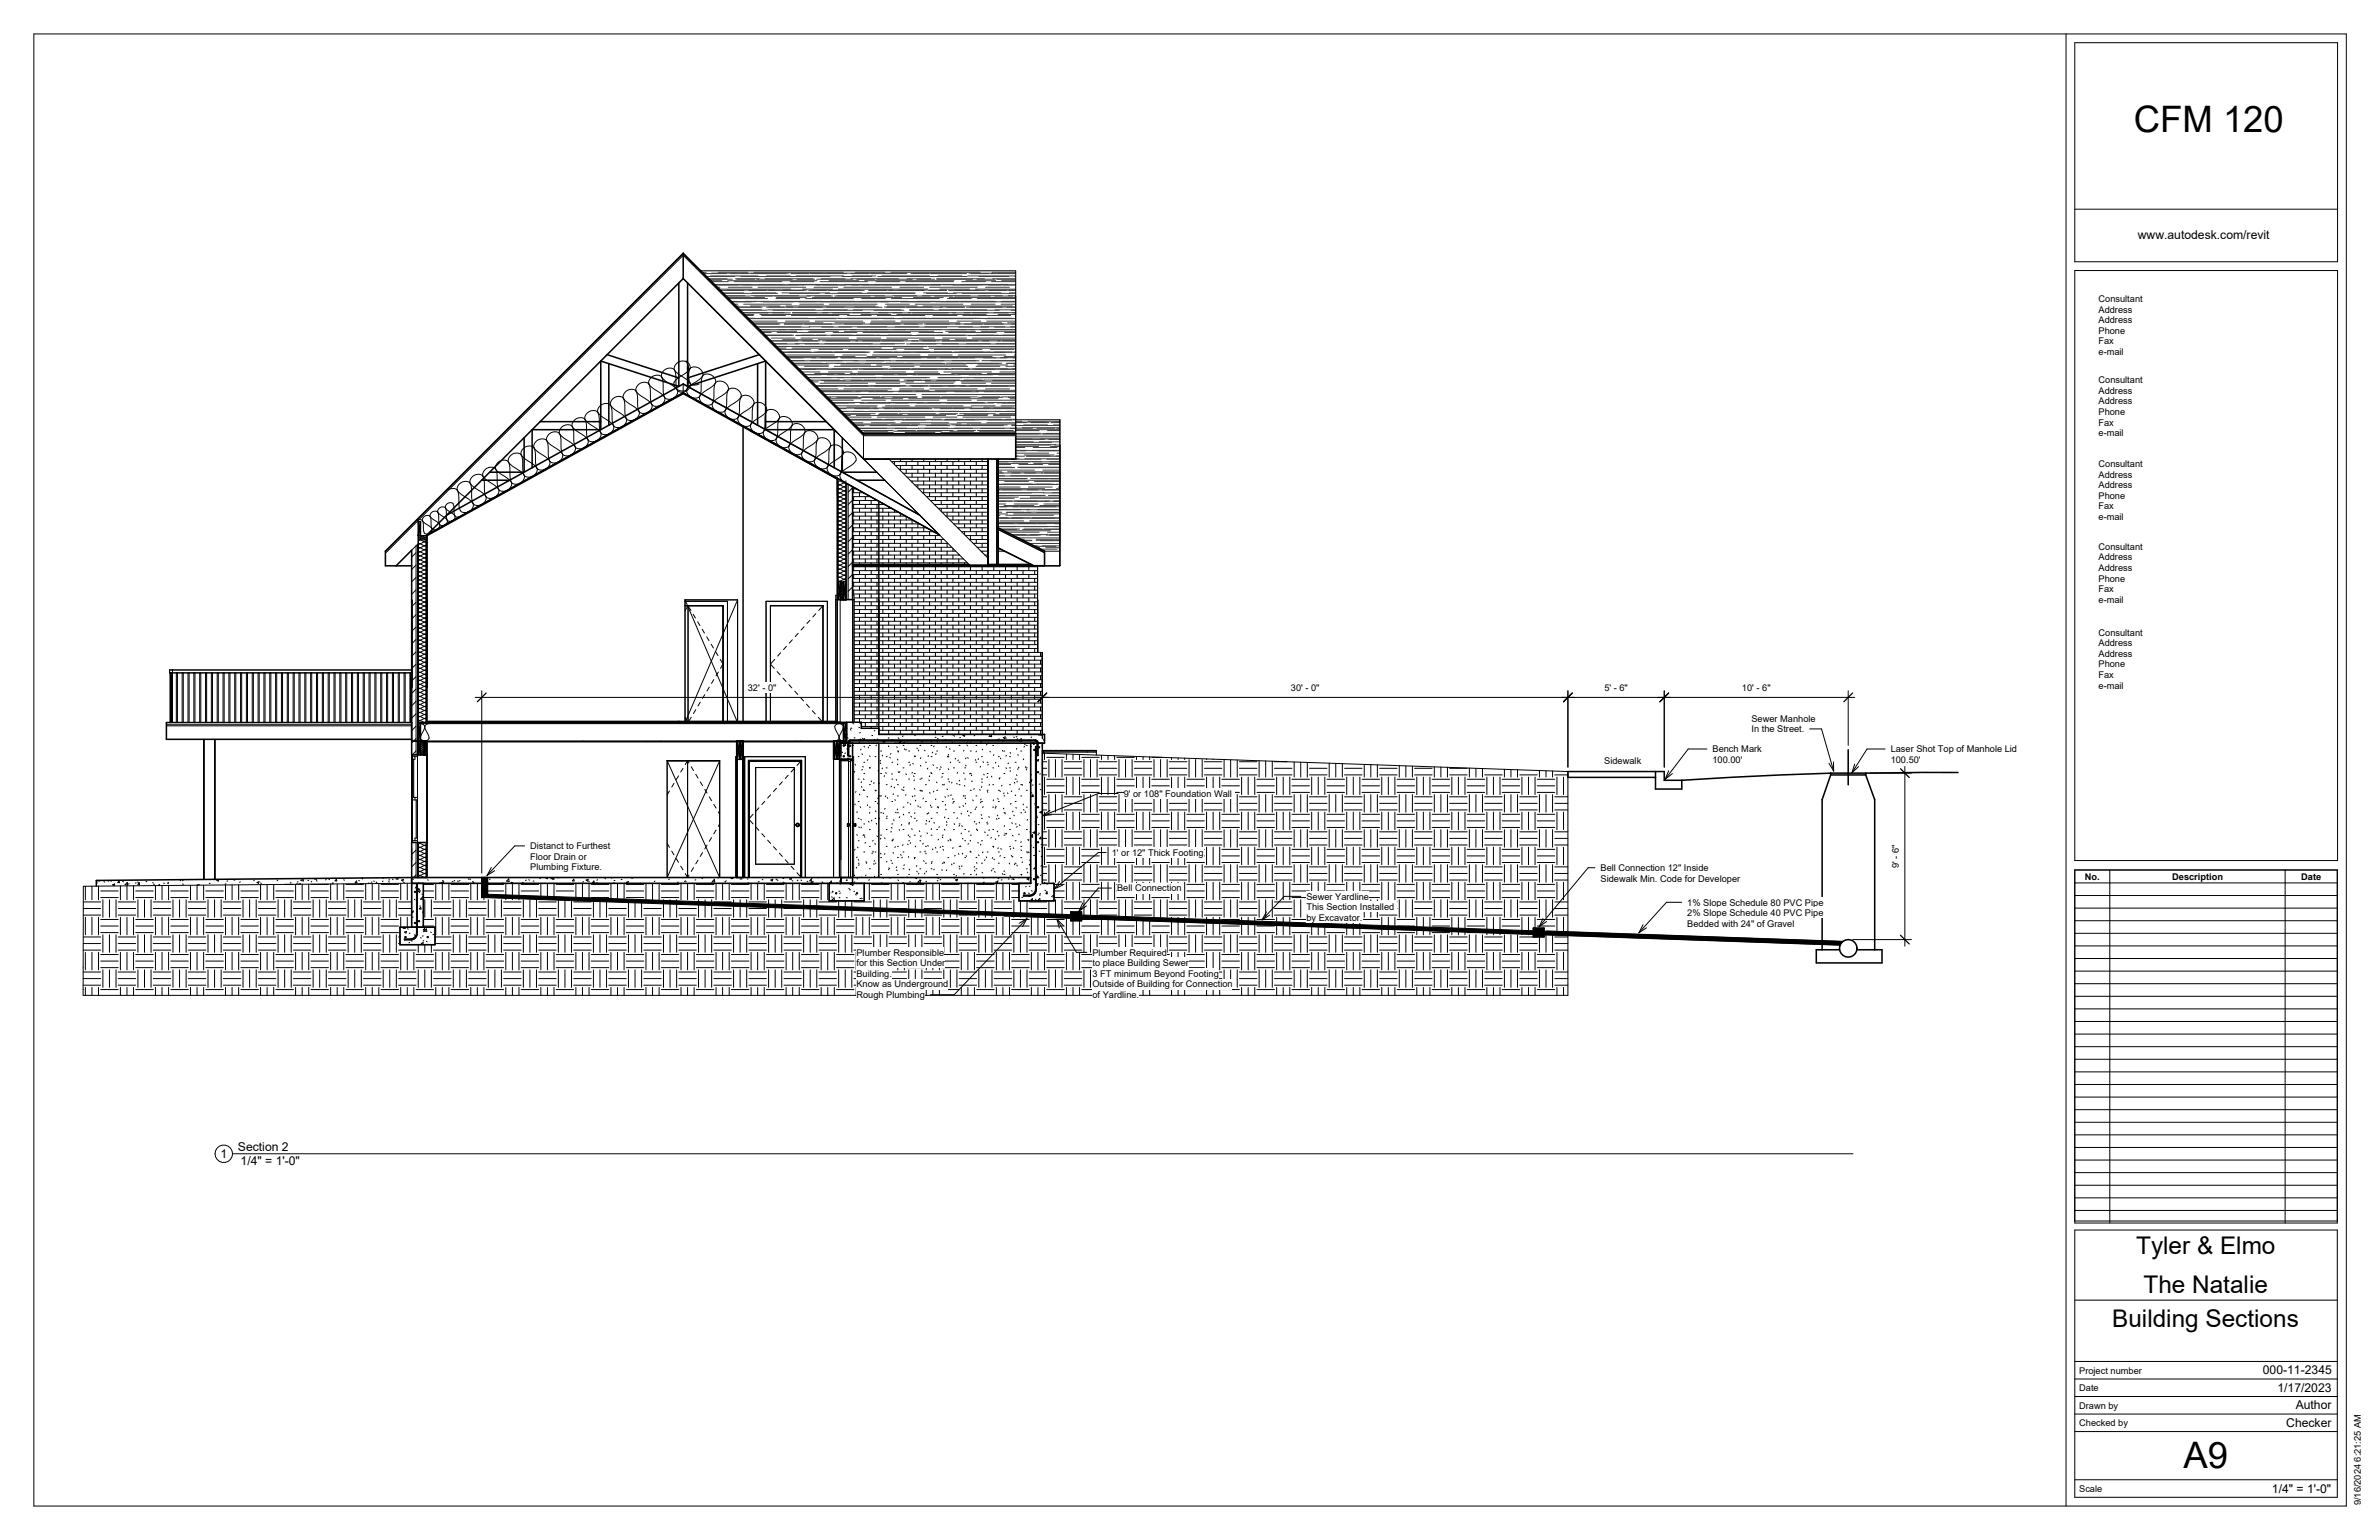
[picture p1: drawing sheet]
<svg xmlns="http://www.w3.org/2000/svg" width="864mm" height="559mm" viewBox="0 0 864 559" stroke-linecap="round" stroke-linejoin="round" font-family="sans-serif">
<defs><g id="words">
<g font-size="13.3">
<text x="774.7" y="48">CFM 120</text>
<text x="792.7" y="532.9">A9</text>
</g>
<g font-size="8.8">
<text x="775.5" y="455.1">Tyler &amp; Elmo</text>
<text x="778.2" y="469.4">The Natalie</text>
<text x="766.8" y="481.5">Building Sections</text>
</g>
<g font-size="4.4">
<text x="776.1" y="86.9">www.autodesk.com/revit</text>
<text x="86.4" y="417.8">Section 2</text>
<text x="80" y="420.1">1</text>
<text x="87.3" y="423">1/4&quot; = 1'-0&quot;</text>
<text x="821.5" y="498.8">000-11-2345</text>
<text x="826.8" y="505.1">1/17/2023</text>
<text x="833.5" y="511.5">Author</text>
<text x="830" y="517.8">Checker</text>
<text x="824.8" y="541.7">1/4&quot; = 1'-0&quot;</text>
</g>
<g font-size="3.4">
<text x="761.9" y="109.6">Consultant</text>
<text x="761.9" y="113.5">Address</text>
<text x="761.9" y="117.3">Address</text>
<text x="761.9" y="121.1">Phone</text>
<text x="761.9" y="125">Fax</text>
<text x="761.9" y="128.8">e-mail</text>
<text x="761.9" y="139.1">Consultant</text>
<text x="761.9" y="142.9">Address</text>
<text x="761.9" y="146.7">Address</text>
<text x="761.9" y="150.6">Phone</text>
<text x="761.9" y="154.4">Fax</text>
<text x="761.9" y="158.3">e-mail</text>
<text x="761.9" y="169.5">Consultant</text>
<text x="761.9" y="173.4">Address</text>
<text x="761.9" y="177.2">Address</text>
<text x="761.9" y="181">Phone</text>
<text x="761.9" y="184.9">Fax</text>
<text x="761.9" y="188.7">e-mail</text>
<text x="761.9" y="199.5">Consultant</text>
<text x="761.9" y="203.4">Address</text>
<text x="761.9" y="207.2">Address</text>
<text x="761.9" y="211.1">Phone</text>
<text x="761.9" y="214.9">Fax</text>
<text x="761.9" y="218.7">e-mail</text>
<text x="761.9" y="230.7">Consultant</text>
<text x="761.9" y="234.5">Address</text>
<text x="761.9" y="238.4">Address</text>
<text x="761.9" y="242.2">Phone</text>
<text x="271.5" y="250.9">32' - 0&quot;</text>
<text x="468.7" y="250.9">30' - 0&quot;</text>
<text x="582.5" y="250.9">5' - 6&quot;</text>
<text x="632.4" y="250.9">10' - 6&quot;</text>
<text x="761.9" y="246.1">Fax</text>
<text x="761.9" y="249.9">e-mail</text>
<text x="635.9" y="261.9">Sewer Manhole</text>
<text x="635.9" y="265.7">In the Street.</text>
<text x="621.7" y="273">Bench Mark</text>
<text x="686.4" y="273">Laser Shot Top of Manhole Lid</text>
<text x="582.4" y="277.4">Sidewalk</text>
<text x="621.7" y="276.9">100.00'</text>
<text x="686.4" y="276.9">100.50'</text>
<text x="407.9" y="289.2">9' or 108&quot; Foundation Wall</text>
<text x="192.5" y="308.2">Distanct to Furthest</text>
<text x="403.6" y="310.6">1' or 12&quot; Thick Footing</text>
<text x="192.5" y="312">Floor Drain or</text>
<text x="192.5" y="315.9">Plumbing Fixture.</text>
<text x="581.1" y="316.1">Bell Connection 12&quot; Inside</text>
<text x="689.3" y="315" transform="rotate(-90 689.3 315)">9' - 6&quot;</text>
<text x="405.5" y="323.5">Bell Connection</text>
<text x="581.1" y="319.9">Sidewalk Min. Code for Developer</text>
<text x="756.9" y="319.3">No.</text>
<text x="788.6" y="319.3">Description</text>
<text x="835.5" y="319.3">Date</text>
<text x="474.3" y="326.5">Sewer Yardline</text>
<text x="612.6" y="328.7">1% Slope Schedule 80 PVC Pipe</text>
<text x="474.3" y="330.3">This Section Installed</text>
<text x="474.3" y="334.2">by Excavator.</text>
<text x="612.6" y="332.5">2% Slope Schedule 40 PVC Pipe</text>
<text x="612.6" y="336.3">Bedded with 24&quot; of Gravel</text>
<text x="310.9" y="346.8">Plumber Responsible</text>
<text x="396.6" y="346.8">Plumber Required</text>
<text x="310.9" y="350.7">for this Section Under</text>
<text x="396.6" y="350.7">to place Building Sewer</text>
<text x="310.9" y="354.5">Building.</text>
<text x="310.9" y="358.3">Know as Underground</text>
<text x="396.6" y="354.5">3 FT minimum Beyond Footing</text>
<text x="396.6" y="358.3">Outside of Building for Connection</text>
<text x="310.9" y="362.2">Rough Plumbing</text>
<text x="396.6" y="362.2">of Yardline.</text>
<text x="754.8" y="498.5">Project number</text>
<text x="754.8" y="504.9">Date</text>
<text x="754.8" y="511.2">Drawn by</text>
<text x="754.8" y="517.6">Checked by</text>
<text x="754.8" y="541.4">Scale</text>
<text x="857.1" y="546.3" transform="rotate(-90 857.1 546.3)">9/16/2024 6:21:25 AM</text>
</g>
</g></defs>
<g fill="#000">
<path d="M308.1 268.9l.6-.3h67.2l.9 .7v4.9h-.3v-4.8l-.6-.5h-67.2l-.6 .5v4.8h-.3v-4.6zM174.9 318.5h2.1v6.1h-2.1zM375.9 270.9h.4v52a2.39 2.39 0 0 1-2.4 2.4h-2.4v-.5a4 4 0 0 0 3.7-.6l.7-1.6zM388.8 331h3.8v3.1h-3.8zM151.2 321h.4v17.8a2.4 2.4 0 0 1-2.4 2.4h-2.4v-.5a4 4 0 0 0 3.7-.6l.7-1.6zM556.7 336.8h3.8v3.2h-3.8z"/>
<path d="M560.5 337.9v1.3l107.6 3.7 .9-1.2zM392.6 332.1v1.2l164.1 5.7v-1.2zM174.9 324.6v1.1l213.9 7.5v-1.3z"/>
<circle cx="306.3" cy="270.6" r=".25"/>
<circle cx="306.3" cy="274.5" r=".25"/>
<circle cx="308.6" cy="270.6" r=".25"/>
<circle cx="308.6" cy="274.5" r=".25"/>
<circle cx="375.5" cy="272.1" r=".25"/>
<circle cx="377.2" cy="271.2" r=".25"/>
<circle cx="376.8" cy="293" r=".25"/>
<circle cx="376.8" cy="280.2" r=".25"/>
<circle cx="375.4" cy="319.1" r=".25"/>
<circle cx="376.8" cy="318.4" r=".25"/>
<circle cx="376.8" cy="305.7" r=".25"/>
<circle cx="150.7" cy="335" r=".25"/>
<circle cx="150.7" cy="323.7" r=".25"/>
<circle cx="152" cy="322.8" r=".25"/>
<circle cx="152.1" cy="334.3" r=".25"/>
<circle cx="303.6" cy="324.2" r=".25"/>
<circle cx="311.1" cy="324.2" r=".25"/>
<circle cx="371.9" cy="324.2" r=".25"/>
<circle cx="380" cy="324.2" r=".25"/>
<circle cx="147.2" cy="340.1" r=".25"/>
<circle cx="155.3" cy="340.1" r=".25"/>
</g>
<g fill="none" stroke="#000" stroke-width=".36">
<path d="M254.4 107.5l48.5 48.4M235.6 139.4l.6 .8 3.7 2.5 1.4 1.6M235.6 139.4l.5 2v3.4l.6 2M235.6 139.4a2.87 2.87 0 0 0-3.2-.3 2.87 2.87 0 0 0-1.5 2.8M240.2 136.8l1.5 1.5 2.8 1.9 1.4 1.5M240.2 136.8l.5 2 .2 4.5 .4 1M240.2 136.8a2.87 2.87 0 0 0-3.2-.3 2.87 2.87 0 0 0-1.4 2.9M244.8 134.2a2.87 2.87 0 0 1 1.5-2.8 2.87 2.87 0 0 1 3.2 .3l.5 2 .1 3.4 .5 2M244.8 134.2l1.5 1.6 3.7 2.5 .6 .8M244.8 134.2l.4 1 .2 4.5 .5 2M244.8 134.2a2.87 2.87 0 0 0-3.1-.2 2.87 2.87 0 0 0-1.5 2.8M249 131a2.77 2.77 0 0 1 1.5 2.8"/>
<path d="M250.5 133.8a2.87 2.87 0 0 1 3.2-.3 2.87 2.87 0 0 1 1.4 2.9M250.5 133.8l-.6 2v3.4l-.5 2.1M250.5 133.8l-1.5 1.5-1.9 1.3a4.5 4.5 0 0 0-2.5 2.6 2.97 2.97 0 0 0 4.8 2.1M250.6 139.1a2.53 2.53 0 0 0 3.2 .3M250.6 139.1a2.87 2.87 0 0 1-1.5 2.9 2.87 2.87 0 0 1-3.2-.3M255.1 136.4a2.87 2.87 0 0 1 3.2-.3 2.87 2.87 0 0 1 1.4 2.8M255.1 136.4l-.4 .9-.2 4.5-.5 2M255.1 136.4l-1.4 1.5-2.9 1.8-1.4 1.6M259.7 138.9a2.87 2.87 0 0 1 3.2-.2 2.87 2.87 0 0 1 1.5 2.8M259.7 138.9l-.5 2.1v3.4l-.6 2M259.7 138.9l-1.4 1.6-2.8 1.8-1.5 1.5M198.5 159.9l1.4 1.5 2.9 1.9 1.4 1.5"/>
<path d="M198.5 159.9l.5 2.1 .1 3.3 .5 2.1M198.5 159.9a2.87 2.87 0 0 0-3.2-.2 2.87 2.87 0 0 0-1.5 2.8M203.1 157.4l1.5 1.5 3.6 2.5 .7 .8M203.1 157.4l.5 2 .1 3.4 .5 2M203.1 157.4a2.87 2.87 0 0 0-3.2-.3 2.87 2.87 0 0 0-1.4 2.8M207.8 154.8l.6 .8 3.7 2.6 1.4 1.5M207.8 154.8l.5 2v3.4l.6 2M207.8 154.8a2.87 2.87 0 0 0-3.2-.3 2.87 2.87 0 0 0-1.5 2.9M212.4 152.2l1.4 1.5 2.9 1.9 1.4 1.5M212.4 152.2l.4 1 .2 4.4 .5 2.1M212.4 152.2a2.87 2.87 0 0 0-3.2-.2 2.87 2.87 0 0 0-1.4 2.8M213.5 159.7a2.87 2.87 0 0 1-1.5 2.8 2.87 2.87 0 0 1-3.1-.3"/>
<path d="M217 149.6l1.5 1.6 3.6 2.5 .7 .8M217 149.6l.6 2.1v3.4l.5 2M217 149.6a2.87 2.87 0 0 0-3.1-.2 2.87 2.87 0 0 0-1.5 2.8M218.1 157.1a2.87 2.87 0 0 1-1.4 2.8 2.87 2.87 0 0 1-3.2-.2M221.7 147.1l.6 .8 3.7 2.5 1.4 1.6M221.7 147.1l.5 2v3.4l.6 2M221.7 147.1a2.87 2.87 0 0 0-3.2-.3 2.87 2.87 0 0 0-1.5 2.8M222.8 154.5a2.87 2.87 0 0 1-1.5 2.9 2.87 2.87 0 0 1-3.2-.3M226.3 144.5l1.4 1.5 2.9 1.9 1.4 1.5M226.3 144.5l.5 2 .1 3.4 .5 2.1M226.3 144.5a2.87 2.87 0 0 0-3.2-.3 2.87 2.87 0 0 0-1.4 2.9M227.4 152a2.87 2.87 0 0 1-1.5 2.8 2.87 2.87 0 0 1-3.1-.3"/>
<path d="M230.9 141.9l1.5 1.6 3.6 2.5 .7 .8M230.9 141.9l.4 1 .2 4.5 .5 2M230.9 141.9a2.87 2.87 0 0 0-3.1-.2 2.87 2.87 0 0 0-1.5 2.8M232 149.4a2.87 2.87 0 0 1-1.4 2.8 2.87 2.87 0 0 1-3.2-.2M236.7 146.8a2.87 2.87 0 0 1-1.5 2.9 2.87 2.87 0 0 1-3.2-.3M241.3 144.3a2.87 2.87 0 0 1-1.4 2.8 2.87 2.87 0 0 1-3.2-.3M245.9 141.7a2.87 2.87 0 0 1-1.4 2.8 2.87 2.87 0 0 1-3.2-.2M248 142.6l93.1 51.5-38.2-21.1M248 142.6l21.8 12v107.2M248 142.6l-93 51.5M248 142.6v-3.3l85.9 47.6M249.4 141.3a2.87 2.87 0 0 0 1.4 2.8 2.87 2.87 0 0 0 3.2-.3"/>
<path d="M254 143.8a2.87 2.87 0 0 0 1.5 2.9 2.87 2.87 0 0 0 3.1-.3M258.6 146.4a2.87 2.87 0 0 0 1.5 2.8 2.87 2.87 0 0 0 3.2-.2M263.3 149a2.87 2.87 0 0 0 1.4 2.8 2.87 2.87 0 0 0 3.2-.2M264.4 141.5a2.87 2.87 0 0 1 3.2-.2 2.87 2.87 0 0 1 1.4 2.8M264.4 141.5l-.5 2.1-.1 3.3-.5 2.1M264.4 141.5l-.6 .8-3.7 2.6-1.5 1.5M267.9 151.6a2.87 2.87 0 0 0 1.5 2.8 2.87 2.87 0 0 0 3.1-.3M269 144.1a2.87 2.87 0 0 1 3.2-.3 2.87 2.87 0 0 1 1.5 2.9M269 144.1l-.5 2-.1 3.4-.5 2.1M269 144.1l-1.4 1.5-2.9 1.9-1.4 1.5M272.2 155.9v.3l31.8 17.6v6M272.5 154.1a2.87 2.87 0 0 0 1.5 2.8 2.87 2.87 0 0 0 3.2-.2"/>
<path d="M273.7 146.7a2.87 2.87 0 0 1 3.1-.3 2.87 2.87 0 0 1 1.5 2.8M273.7 146.7l-.6 2v3.4l-.6 2M273.7 146.7l-1.5 1.5-2.8 1.8-1.5 1.6M277.2 156.7a2.87 2.87 0 0 0 1.4 2.8 2.87 2.87 0 0 0 3.2-.2M278.3 149.2a2.87 2.87 0 0 1 3.2-.2 2.87 2.87 0 0 1 1.4 2.8M278.3 149.2l-.5 2.1-.1 3.4-.5 2M278.3 149.2l-1.5 1.6-3.6 2.5-.7 .8M281.8 159.3a2.87 2.87 0 0 0 1.5 2.8 2.87 2.87 0 0 0 3.2-.3M282.9 151.8a2.87 2.87 0 0 1 3.2-.3 2.87 2.87 0 0 1 1.5 2.9M282.9 151.8l-.5 2-.1 3.4-.5 2.1M282.9 151.8l-1.4 1.5-2.9 1.9-1.4 1.5M287.6 154.4a2.87 2.87 0 0 1 3.1-.3 2.87 2.87 0 0 1 1.5 2.8"/>
<path d="M287.6 154.4l-.6 2v3.4l-.5 2M287.6 154.4l-.7 .8-3.6 2.5-1.5 1.6M292.2 156.9a2.87 2.87 0 0 1 3.2-.2 2.87 2.87 0 0 1 1.4 2.8M292.2 156.9l-.5 2.1-.1 3.4-.5 2M292.2 156.9l-1.5 1.6-2.8 1.8-1.4 1.5M296.8 159.5a2.87 2.87 0 0 1 3.2-.3 2.87 2.87 0 0 1 1.5 2.9M296.8 159.5l-.5 2-.2 4.5-.4 1M296.8 159.5l-1.4 1.5-2.9 1.9-1.4 1.5M302.9 155.9v13.8M302.9 155.9l49 49.1h6.7v-2.5l-35.8-35.8h-9.2M304 157l5.5 5.6M313.3 157.4h.2l-59.1-59.1h114.3v59.1"/>
<path d="M313.5 158.1l-65.5-65.4-108.1 108.1M313.5 158.1h55.2v8.5h-55.2zM368.7 152.3h16.1v53h-9.5l-12.9-6.5v-6.6l16.8 8.4v4.7M368.7 157.6h-55.2l-65.5-65.5-108.1 108.1M162.9 177.6a2.77 2.77 0 0 1 3.1 .3M166 177.9l1.5 1.5 2.8 1.9 1.5 1.5M166 177.9l.6 2v2.3a4.5 4.5 0 0 0 .9 3.5 2.97 2.97 0 0 0 4.3-2.9M170.7 175.3l1.4 1.6 2.9 1.8 1.4 1.5M170.7 175.3l.5 2.1v3.4l.6 2M170.7 175.3a2.87 2.87 0 0 0-3.2-.2 2.87 2.87 0 0 0-1.5 2.8M175.3 172.8l1.5 1.5 3.6 2.5 .6 .9M175.3 172.8l.5 2 .1 3.4 .5 2"/>
<path d="M175.3 172.8a2.87 2.87 0 0 0-3.2-.3 2.87 2.87 0 0 0-1.4 2.8M179.9 170.2l1.5 1.5 2.8 1.9 1.5 1.5M179.9 170.2l.6 2v3.4l.5 2.1M179.9 170.2a2.87 2.87 0 0 0-3.1-.3 2.87 2.87 0 0 0-1.5 2.9M181 177.7a2.87 2.87 0 0 1-1.4 2.8 2.87 2.87 0 0 1-3.2-.3M184.6 167.6l1.4 1.6 2.9 1.8 1.4 1.5M184.6 167.6l.5 2.1 .1 3.4 .5 2M184.6 167.6a2.87 2.87 0 0 0-3.2-.2 2.87 2.87 0 0 0-1.5 2.8M185.7 175.1a2.87 2.87 0 0 1-1.5 2.8 2.87 2.87 0 0 1-3.2-.2M189.2 165.1l1.5 1.5 3.6 2.5 .7 .9M189.2 165.1l.5 2 .1 3.4 .5 2M189.2 165.1a2.87 2.87 0 0 0-3.2-.3 2.87 2.87 0 0 0-1.4 2.8"/>
<path d="M190.3 172.5a2.87 2.87 0 0 1-1.4 2.9 2.87 2.87 0 0 1-3.2-.3M193.8 162.5l.7 .8 3.6 2.6 1.5 1.5M193.8 162.5l.6 2v3.4l.6 2.1M193.8 162.5a2.87 2.87 0 0 0-3.1-.3 2.87 2.87 0 0 0-1.5 2.9M195 170a2.87 2.87 0 0 1-1.5 2.8 2.87 2.87 0 0 1-3.2-.3M199.6 167.4a2.87 2.87 0 0 1-1.5 2.8 2.87 2.87 0 0 1-3.1-.2M204.2 164.8a2.87 2.87 0 0 1-1.4 2.8 2.87 2.87 0 0 1-3.2-.2M208.9 162.2a2.87 2.87 0 0 1-1.5 2.9 2.87 2.87 0 0 1-3.2-.3M286.5 161.8a2.87 2.87 0 0 0 1.4 2.9 2.87 2.87 0 0 0 3.2-.3M291.1 164.4a2.87 2.87 0 0 0 1.4 2.8 2.87 2.87 0 0 0 3.2-.2M295.7 167a2.87 2.87 0 0 0 1.5 2.8 2.87 2.87 0 0 0 3.2-.3M300.4 169.5a2.87 2.87 0 0 0 1.4 2.9 2.87 2.87 0 0 0 3.2-.3"/>
<path d="M301.5 162.1a2.87 2.87 0 0 1 3.1-.3 2.87 2.87 0 0 1 1.5 2.8M301.5 162.1l-.6 2v3.4l-.5 2M301.5 162.1l-1.5 1.5-2.8 1.8-1.5 1.6M304.2 173.7v43.9M304.7 178.9l-.5 .7 .5 .7M304.7 178.9l1.9 .7M304.7 177.4l-.5 .7 .5 .8M304.7 177.4l1.9 .7M304.7 176l-.5 .7 .5 .7M304.7 176l1.9 .7M305 172.1a2.53 2.53 0 0 0 1.5 2.8M306.1 164.6a2.87 2.87 0 0 1 3.2-.2 2.87 2.87 0 0 1 1.4 2.8l-1.4 1.5-3.7 2.6-.6 .8"/>
<path d="M306.1 164.6l-.5 2.1-.1 3.4-.5 2M306.1 164.6l-1.4 1.6-2.9 1.8-1.4 1.5M306.6 179.6l.5 .7-.5 .8M306.6 179.6l-1.9 .7M306.6 178.1l.5 .8-.5 .7M306.6 178.1l-1.9 .8M306.6 176.7l.5 .7-.5 .7M306.6 176.7l-1.9 .7M306.6 175.2l.5 .8-.5 .7M306.6 175.2l-1.9 .8M306.6 175.2l-1.9-.7-.5 .7 .5 .8M307.1 174.5l-.5 .7"/>
<path d="M307.1 175.3v42.3h-3.7M307.4 175.5v42.1M307.9 175.8v41.8h2.1M309.5 177.4h1.4M309.5 178.8h4M309.5 177l-1.6 1.6M309.9 177.4v1.4M312 178.8v1.4M314.2 166.6v.1M318.4 166.6v.1M319.1 166.6v.1M322.6 166.6v.1"/>
<path d="M323.6 167.5h35M324.8 167.5v1.1M325 168.9h33.6M326.5 170.3h32.1M326.9 166.6v.9M326.9 168.9v1.4M327.9 171.8h30.7M329 167.5v1.4M329 170.3v1.5M329.3 173.2h29.3M330.7 174.6h27.9M331.1 166.6v.9"/>
<path d="M331.1 168.9v1.4M331.1 171.8v1.4M331.1 174.6v.4M332.1 176h26.5M333.2 167.5v1.4M333.2 170.3v1.5M333.2 173.2v1.4M333.2 176v1.1M333.5 177.4h25.1M334.9 178.8h23.7M335.4 166.6v.9M335.4 168.9v1.4"/>
<path d="M335.4 171.8v1.4M335.4 174.6v1.4M335.4 177.4v1.4M337.5 167.5v1.4M337.5 170.3v1.5M337.5 173.2v1.4M337.5 176v1.4M337.5 178.8v1.4M339.6 166.6v.9M339.6 168.9v1.4M339.6 171.8v1.4M339.6 174.6v1.4"/>
<path d="M339.6 177.4v1.4M341.7 167.5v1.4M341.7 170.3v1.5M341.7 173.2v1.4M341.7 176v1.4M341.7 178.8v1.4M343.8 166.6v.9M343.8 168.9v1.4M343.8 171.8v1.4M343.8 174.6v1.4M343.8 177.4v1.4M346 167.5v1.4"/>
<path d="M346 170.3v1.5M346 173.2v1.4M346 176v1.4M346 178.8v1.4M348.1 166.6v.9M348.1 168.9v1.4M348.1 171.8v1.4M348.1 174.6v1.4M348.1 177.4v1.4M350.2 167.5v1.4M350.2 170.3v1.5M350.2 173.2v1.4"/>
<path d="M350.2 176v1.4M350.2 178.8v1.4M352.3 166.6v.9M352.3 168.9v1.4M352.3 171.8v1.4M352.3 174.6v1.4M352.3 177.4v1.4M354.4 167.5v1.4M354.4 170.3v1.5M354.4 173.2v1.4M354.4 176v1.4M354.4 178.8v1.4"/>
<path d="M356.6 166.6v.9M356.6 168.9v1.4M356.6 171.8v1.4M356.6 174.6v1.4M356.6 177.4v1.4M358.6 168.8h.1M358.6 174.9h.1M358.9 167.3l-.1 .1M358.9 166.6v38.4M361.8 166.6v38.4M362.1 166.6v38.4M362.4 166.6v21.5"/>
<path d="M151 198.1v75.8M151.5 188.8a1.6 1.6 0 0 1 1.9 .2M151.6 197.6v120.9M151.8 197.3l-2.3 2.4M151.8 194.4h3M151.8 194.4v67.8M151.8 195.2l3 .8h-3l3-.8M151.8 195.2h3M151.8 194.4l3 .8M152.3 197.4l2 .7M152.3 197.4l-.5 .7 .5 .7M152.3 198.8l2 .7"/>
<path d="M152.3 198.8l-.5 .7 .5 .8M153.4 189l3.4 2.9M153.4 189l.3 2.2a2.19 2.19 0 0 0 1.1 2.6 1.76 1.76 0 0 0 2-1.9M154.3 196.6l-2-.7-.5 .7 .5 .8M154.3 196.6l-2 .8M154.3 196.6l.5 .8-.5 .7M154.3 198.1l-2 .7M154.3 198.1l.5 .7-.5 .7M154.3 199.5l-2 .8M154.3 199.5l.5 .8-.5 .7M154.8 195.9l-.5 .7M154.8 194.4v67.8h-3"/>
<path d="M154.8 194.4l-3 .8M154.9 197.3h.1M155 194.1l-.2 .3M155 194.1v55.4M156.2 187.4l3.4 3M156.2 187.4l.6 4.5M156.2 187.4a1.72 1.72 0 0 0-1.9-.1 1.72 1.72 0 0 0-.9 1.7M158.9 185.9l3.5 2.9M158.9 185.9l.7 4.5M158.9 185.9a1.72 1.72 0 0 0-1.9-.2 1.72 1.72 0 0 0-.8 1.7M159.6 190.4a1.72 1.72 0 0 1-.9 1.7 1.72 1.72 0 0 1-1.9-.2M161.7 184.3a1.58 1.58 0 0 1 1.5-1.9 1.58 1.58 0 0 1 1.6 1.8l.4 3.1"/>
<path d="M161.7 184.3l3.5 3M161.7 184.3l.7 4.5M161.7 184.3a1.72 1.72 0 0 0-1.9-.1 1.72 1.72 0 0 0-.9 1.7M162.4 188.8a1.72 1.72 0 0 1-.9 1.7 1.72 1.72 0 0 1-1.9-.1M165.2 187.3a1.6 1.6 0 0 0 1.9 .1M165.2 187.3a1.72 1.72 0 0 1-.9 1.7 1.72 1.72 0 0 1-1.9-.2M176.4 180.2a2.87 2.87 0 0 1-1.4 2.9 2.87 2.87 0 0 1-3.2-.3M304.7 199.3l-.5 .7 .5 .7M304.7 199.3l1.9 .7M304.7 197.8l-.5 .8 .5 .7M304.7 197.8l1.9 .8M304.7 196.4l-.5 .7 .5 .7"/>
<path d="M304.7 196.4l1.9 .7M304.7 194.9l-.5 .7 .5 .8M304.7 194.9l1.9 .7M304.7 193.5l-.5 .7 .5 .7M304.7 193.5l1.9 .7M304.7 192l-.5 .7 .5 .8M304.7 192l1.9 .7M304.7 190.5l-.5 .8 .5 .7M304.7 190.5l1.9 .8M304.7 189.1l-.5 .7 .5 .7M304.7 189.1l1.9 .7M304.7 187.6l-.5 .7 .5 .8"/>
<path d="M304.7 187.6l1.9 .7M304.7 186.2l-.5 .7 .5 .7M304.7 186.2l1.9 .7M304.7 184.7l-.5 .7 .5 .8M304.7 184.7l1.9 .7M304.7 183.2l-.5 .8 .5 .7M304.7 183.2l1.9 .8M304.7 181.8l-.5 .7 .5 .7M304.7 181.8l1.9 .7M304.7 180.3l-.5 .8 .5 .7M304.7 180.3l1.9 .8M306.6 198.6l.5 .7-.5 .7"/>
<path d="M306.6 198.6l-1.9 .7M306.6 197.1l.5 .7-.5 .8M306.6 197.1l-1.9 .7M306.6 195.6l.5 .8-.5 .7M306.6 195.6l-1.9 .8M306.6 194.2l.5 .7-.5 .7M306.6 194.2l-1.9 .7M306.6 192.7l.5 .8-.5 .7M306.6 192.7l-1.9 .8M306.6 191.3l.5 .7-.5 .7M306.6 191.3l-1.9 .7M306.6 189.8l.5 .7-.5 .8"/>
<path d="M306.6 189.8l-1.9 .7M306.6 188.3l.5 .8-.5 .7M306.6 188.3l-1.9 .8M306.6 186.9l.5 .7-.5 .7M306.6 186.9l-1.9 .7M306.6 185.4l.5 .8-.5 .7M306.6 185.4l-1.9 .8M306.6 184l.5 .7-.5 .7M306.6 184l-1.9 .7M306.6 182.5l.5 .7-.5 .8M306.6 182.5l-1.9 .7M306.6 181.1l.5 .7-.5 .7"/>
<path d="M306.6 181.1l-1.9 .7M309.5 197.2h34.6M309.5 180.2h6.5M309.5 181.6h9.1M309.5 183.1h11.6M309.5 184.5h14.2M309.5 185.9h16.7M309.5 187.3h19.3M309.5 188.7h21.8M309.5 190.1h24.4M309.5 191.5h26.9M309.5 193h29.5"/>
<path d="M309.5 194.4h31.8M309.5 195.8h33.2M309.5 198.6h36M309.5 181.5l-1.6 1.6M309.5 186l-1.6 1.6M309.5 190.5l-1.6 1.6M309.5 195l-1.6 1.6M309.5 199.5l-1.6 1.6M309.9 180.2v1.4M309.9 183.1v1.4M309.9 185.9v1.4M309.9 188.7v1.4"/>
<path d="M309.9 191.5v1.5M309.9 194.4v1.4M309.9 197.2v1.4M312 181.6v1.5M312 184.5v1.4M312 187.3v1.4M312 190.1v1.4M312 193v1.4M312 195.8v1.4M312 198.6v1.4M314.2 180.2v1.4M314.2 183.1v1.4"/>
<path d="M314.2 185.9v1.4M314.2 188.7v1.4M314.2 191.5v1.5M314.2 194.4v1.4M314.2 197.2v1.4M316.3 181.6v1.5M316.3 184.5v1.4M316.3 187.3v1.4M316.3 190.1v1.4M316.3 193v1.4M316.3 195.8v1.4M316.3 198.6v1.4"/>
<path d="M318.4 181.6h.1M318.4 183.1v1.4M318.4 185.9v1.4M318.4 188.7v1.4M318.4 191.5v1.5M318.4 194.4v1.4M318.4 197.2v1.4M319.1 181.9v22.9M320.5 182.7v.4M320.5 184.5v1.4M320.5 187.3v1.4M320.5 190.1v1.4"/>
<path d="M320.5 193v1.4M320.5 195.8v1.4M320.5 198.6v1.4M322.6 183.9v.6M322.6 185.9v1.4M322.6 188.7v1.4M322.6 191.5v1.5M322.6 194.4v1.4M322.6 197.2v1.4M324.8 185.1v.8M324.8 187.3v1.4M324.8 190.1v1.4"/>
<path d="M324.8 193v1.4M324.8 195.8v1.4M324.8 198.6v1.4M326.9 186.3v1M326.9 188.7v1.4M326.9 191.5v1.5M326.9 194.4v1.4M326.9 197.2v1.4M329 187.4v1.3M329 190.1v1.4M329 193v1.4M329 195.8v1.4"/>
<path d="M329 198.6v1.4M331.1 188.7v1.4M331.1 191.5v1.5M331.1 194.4v1.4M331.1 197.2v1.4M333.2 190.1v1.4M333.2 193v1.4M333.2 195.8v1.4M333.2 198.6v1.4M335.4 191.5v1.5M335.4 194.4v1.4M335.4 197.2v1.4"/>
<path d="M336.4 180.2h22.2M337.5 193v1.4M337.5 195.8v1.4M337.5 198.6v1.4M337.8 181.6h20.8M339.2 183.1h19.4M339.6 180.2v1.4M339.6 183.1v.4M339.6 194.4v1.4M339.6 197.2v1.4M340.6 184.5h18M341.7 181.6v1.5"/>
<path d="M341.7 184.5v1.1M341.7 195.8v1.4M341.7 198.6v1.4M342 185.9h16.6M343.4 187.3h15.2M343.8 180.2v1.4M343.8 183.1v1.4M343.8 185.9v1.4M343.8 197.2v1.4M344.8 188.7h13.8M346 181.6v1.5M346 184.5v1.4"/>
<path d="M346 187.3v1.4M346 199v1M346.2 190.1h12.4M347.7 191.5h10.9M348.1 180.2v1.4M348.1 183.1v1.4M348.1 185.9v1.4M348.1 188.7v1.4M348.1 191.5v.5M349.1 193h9.5M350.2 181.6v1.5M350.2 184.5v1.4"/>
<path d="M350.2 187.3v1.4M350.2 190.1v1.4M350.2 193v1.1M350.5 194.4h8.1M351.9 195.8h6.7M352.3 180.2v1.4M352.3 183.1v1.4M352.3 185.9v1.4M352.3 188.7v1.4M352.3 191.5v1.5M352.3 194.4v1.4M353.3 197.2l5.4 .1"/>
<path d="M354.4 181.6v1.5M354.4 184.5v1.4M354.4 187.3v1.4M354.4 190.1v1.4M354.4 193v1.4M354.4 195.8v1.4M354.7 198.6h3.9M356.6 180.2v1.4M356.6 183.1v1.4M356.6 185.9v1.4M356.6 188.7v1.4M356.6 191.5v1.5"/>
<path d="M356.6 194.4v1.4M356.6 197.2v1.4M358.6 187.1h.1M358.6 191.2h.1M358.9 183.6l-.1 .2M362.4 191.7l16.8 8.4M149.5 217.7v44.5h-.7v-18M151 200.6l-1.5 1.6M151 205.1l-1.5 1.6M151 209.6l-1.5 1.6M151 214.1l-1.5 1.6M151 218.6l-1.5 1.6"/>
<path d="M152.3 200.3l2 .7M152.3 200.3l-.5 .7 .5 .7M152.3 201.7l2 .8M152.3 201.7l-.5 .8 .5 .7M152.3 203.2l2 .7M152.3 203.2l-.5 .7 .5 .7M152.3 204.6l2 .8M152.3 204.6l-.5 .8 .5 .7M152.3 206.1l2 .7M152.3 206.1l-.5 .7 .5 .8M152.3 207.6l2 .7M152.3 207.6l-.5 .7 .5 .7"/>
<path d="M152.3 209l2 .7M152.3 209l-.5 .7 .5 .8M152.3 210.5l2 .7M152.3 210.5l-.5 .7 .5 .7M152.3 211.9l2 .8M152.3 211.9l-.5 .8 .5 .7M152.3 213.4l2 .7M152.3 213.4l-.5 .7 .5 .7M152.3 214.8l2 .8M152.3 214.8l-.5 .8 .5 .7M152.3 216.3l2 .7M152.3 216.3l-.5 .7 .5 .8"/>
<path d="M152.3 217.8l2 .7M152.3 217.8l-.5 .7 .5 .7M152.3 219.2l2 .8M152.3 219.2l-.5 .8 .5 .7M154.3 201l-2 .7M154.3 201l.5 .7-.5 .8M154.3 202.5l-2 .7M154.3 202.5l.5 .7-.5 .7M154.3 203.9l-2 .7M154.3 203.9l.5 .7-.5 .8M154.3 205.4l-2 .7M154.3 205.4l.5 .7-.5 .7"/>
<path d="M154.3 206.8l-2 .8M154.3 206.8l.5 .8-.5 .7M154.3 208.3l-2 .7M154.3 208.3l.5 .7-.5 .7M154.3 209.7l-2 .8M154.3 209.7l.5 .8-.5 .7M154.3 211.2l-2 .7M154.3 211.2l.5 .7-.5 .8M154.3 212.7l-2 .7M154.3 212.7l.5 .7-.5 .7M154.3 214.1l-2 .7M154.3 214.1l.5 .7-.5 .8"/>
<path d="M154.3 215.6l-2 .7M154.3 215.6l.5 .7-.5 .7M154.3 217l-2 .8M154.3 217l.5 .8-.5 .7M154.3 218.5l-2 .7M154.3 218.5l.5 .7-.5 .8M154.3 220l-2 .7M154.3 220l.5 .7-.5 .7M154.8 219.4v.1M154.9 203.4h.1M154.9 215.6h.1M154.9 219.6h.1"/>
<path d="M248.7 219.8h13.8v42M248.7 217.7v44.1h19.1v-44.1M248.7 217.7h19.1M248.7 217.7l18.9 44.1M248.7 218.2h15.4v43.6M249.8 219.8l-1.1 1.8M249.8 219.8l1 1.8M249.8 219.8v42M267.8 217.7l-18.9 44.1M279.7 219.8h19.1v42h-19.1zM298.8 219.8l-1.6 1.8M304 217.6h.1"/>
<path d="M304.1 201.2l-.1 .2M304.1 217.6h.1M304.7 209.5l-.5 .7 .5 .7 1.9-.7M304.7 209.5l1.9 .7M304.7 208l-.5 .8 .5 .7M304.7 208l1.9 .8M304.7 206.6l-.5 .7 .5 .7M304.7 206.6l1.9 .7M304.7 205.1l-.5 .7 .5 .8M304.7 205.1l1.9 .7M304.7 203.7l-.5 .7 .5 .7M304.7 203.7l1.9 .7"/>
<path d="M304.7 202.2l-.5 .7 .5 .8M304.7 202.2l1.9 .7M304.7 200.7l-.5 .8 .5 .7M304.7 200.7l1.9 .8M305 217.6v44.5M305.3 211.6l.7 .3M305.3 211.6v.5M305.3 212.1l.7 .3M305.3 212.1v.6M305.3 212.7l.7 .2M305.3 212.7v.5M305.3 213.2l.7 .3"/>
<path d="M305.3 213.2v.5M305.3 213.7l.7 .3M305.3 213.7v.6M305.3 214.3l.7 .2M305.3 214.3v.5M305.3 214.8l.7 .2M305.3 214.8v.5M305.3 215.3l.7 .3M305.3 215.3v.5M305.3 215.8l.7 .3M305.3 215.8v.6M305.3 216.4l.7 .2"/>
<path d="M305.3 216.4v.5M305.3 216.9l.7 .3M305.3 216.9v.5M305.3 217.4l-.2 .3M306 211.3l-.7-.2v.5M306 211.3l-.7 .3M306 211.3v.6M306 211.9l-.7 .2M306 211.9v.5M306 212.4l-.7 .3M306 212.4v.5M306 212.9l-.7 .3"/>
<path d="M306 212.9v.6M306 213.5l-.7 .2M306 213.5v.5M306 214l-.7 .3M306 214v.5M306 214.5l-.7 .3M306 214.5v.5M306 215l-.7 .3M306 215v.6M306 215.6l-.7 .2M306 215.6v.5M306 216.1l-.7 .3"/>
<path d="M306 216.1v.5M306 216.6l-.7 .3M306 216.6v.6M306 217.2l-.7 .2M306 217.2v.5l-.7-.3M306.2 211.1l-.2 .2M306.6 210.2l.5 .7M306.6 208.8l.5 .7-.5 .7M306.6 208.8l-1.9 .7M306.6 207.3l.5 .7-.5 .8M306.6 207.3l-1.9 .7M306.6 205.8l.5 .8-.5 .7"/>
<path d="M306.6 205.8l-1.9 .8M306.6 204.4l.5 .7-.5 .7M306.6 204.4l-1.9 .7M306.6 202.9l.5 .8-.5 .7M306.6 202.9l-1.9 .8M306.6 201.5l.5 .7-.5 .7M306.6 201.5l-1.9 .7M306.6 200l.5 .7-.5 .8M306.6 200l-1.9 .7M309.5 215.6h67.2M309.5 200h37.5M309.5 201.4h38.9"/>
<path d="M309.5 202.9h40.3M309.5 204.3h41.7M309.5 205.7h67.2M309.5 207.1h67.2M309.5 209.9h67.2M309.5 211.3h67.2M309.5 212.7h67.2M309.5 214.2h67.2M309.5 204l-1.6 1.6M309.5 213l-1.6 1.6M309.5 217.5l-.1 .1M309.5 216h.5v46.1h-.5z"/>
<path d="M309.5 205.2h65.7M309.9 200v1.4M309.9 202.9v1.4M309.9 205.7v1.4M309.9 208.5v1.4M309.9 211.3v1.4M309.9 214.2v1.4M310 217h66.7M310 218.4h66.7M310 219.8h66.7M312 201.4v1.5M312 204.3v.5"/>
<path d="M312 205.5v.2M312 207.1v1.4M312 209.9v1.4M312 212.7v1.5M312 215.6v1.4M312 218.4v1.4M314.2 200v1.4M314.2 202.9v1.4M314.2 205.7v1.4M314.2 208.5v1.4M314.2 211.3v1.4M314.2 214.2v1.4"/>
<path d="M314.2 217v1.4M314.2 219.8v1.4M316.3 201.4v1.5M316.3 204.3v.5M316.3 205.5v.2M316.3 207.1v1.4M316.3 209.9v1.4M316.3 212.7v1.5M316.3 215.6v1.4M316.3 218.4v1.4M318.4 200v1.4M318.4 202.9v1.4"/>
<path d="M318.4 205.7v1.4M318.4 208.5v1.4M318.4 211.3v1.4M318.4 214.2v1.4M318.4 217v1.4M318.4 219.8v1.4M319.1 205.5v61M319.7 205.4h.3M320.5 201.4v1.5M320.5 204.3v.5M320.5 205.5v.2M320.5 207.1v1.4"/>
<path d="M320.5 209.9v1.4M320.5 212.7v1.5M320.5 215.6v1.4M320.5 218.4v1.4M322.6 200v1.4M322.6 202.9v1.4M322.6 205.7v1.4M322.6 208.5v1.4M322.6 211.3v1.4M322.6 214.2v1.4M322.6 217v1.4M322.6 219.8v1.4"/>
<path d="M322.9 205.2l-.1 .1M324.8 201.4v1.5M324.8 204.3v.5M324.8 205.5v.2M324.8 207.1v1.4M324.8 209.9v1.4M324.8 212.7v1.5M324.8 215.6v1.4M324.8 218.4v1.4M325.8 205.4h.4M326.9 200v1.4M326.9 202.9v1.4"/>
<path d="M326.9 205.7v1.4M326.9 208.5v1.4M326.9 211.3v1.4M326.9 214.2v1.4M326.9 217v1.4M326.9 219.8v1.4M329 201.4v1.5M329 204.3v.5M329 205.5v.2M329 207.1v1.4M329 209.9v1.4M329 212.7v1.5"/>
<path d="M329 215.6v1.4M329 218.4v1.4M329.9 205.4h.3M331.1 200v1.4M331.1 202.9v1.4M331.1 205.7v1.4M331.1 208.5v1.4M331.1 211.3v1.4M331.1 214.2v1.4M331.1 217v1.4M331.1 219.8v1.4M333.2 201.4v1.5"/>
<path d="M333.2 204.3v.5M333.2 205.5v.2M333.2 207.1v1.4M333.2 209.9v1.4M333.2 212.7v1.5M333.2 215.6v1.4M333.2 218.4v1.4M335.4 200v1.4M335.4 202.9v1.4M335.4 205.7v1.4M335.4 208.5v1.4M335.4 211.3v1.4"/>
<path d="M335.4 214.2v1.4M335.4 217v1.4M335.4 219.8v1.4M337.5 201.4v1.5M337.5 204.3v.5M337.5 205.5v.2M337.5 207.1v1.4M337.5 209.9v1.4M337.5 212.7v1.5M337.5 215.6v1.4M337.5 218.4v1.4M339.6 200v1.4"/>
<path d="M339.6 202.9v1.4M339.6 205.7v1.4M339.6 208.5v1.4M339.6 211.3v1.4M339.6 214.2v1.4M339.6 217v1.4M339.6 219.8v1.4M340.1 205.4h.3M341.7 201.4v1.5M341.7 204.3v.5M341.7 205.5v.2M341.7 207.1v1.4"/>
<path d="M341.7 209.9v1.4M341.7 212.7v1.5M341.7 215.6v1.4M341.7 218.4v1.4M343.8 200v1.4M343.8 202.9v1.4M343.8 205.7v1.4M343.8 208.5v1.4M343.8 211.3v1.4M343.8 214.2v1.4M343.8 217v1.4M343.8 219.8v1.4"/>
<path d="M346 201.4v1.5M346 204.3v.5M346 205.5v.2M346 207.1v1.4M346 209.9v1.4M346 212.7v1.5M346 215.6v1.4M346 218.4v1.4M346.2 205.4h.3M346.3 205.2l.1 .1M348.1 201.1v.3M348.1 202.9v1.4"/>
<path d="M348.1 205.7v1.4M348.1 208.5v1.4M348.1 211.3v1.4M348.1 214.2v1.4M348.1 217v1.4M348.1 219.8v1.4M350.2 204.3v.5M350.2 205.5v.2M350.2 207.1v1.4M350.2 209.9v1.4M350.2 212.7v1.5M350.2 215.6v1.4"/>
<path d="M350.2 218.4v1.4M352.3 205.4h.3M352.3 205.7v1.4M352.3 208.5v1.4M352.3 211.3v1.4M352.3 214.2v1.4M352.3 217v1.4M352.3 219.8v1.4M354.4 205.5v.2M354.4 207.1v1.4M354.4 209.9v1.4M354.4 212.7v1.5"/>
<path d="M354.4 215.6v1.4M354.4 218.4v1.4M356.1 200h2.5M356.6 200v.4M356.6 205.7v1.4M356.6 208.5v1.4M356.6 211.3v1.4M356.6 214.2v1.4M356.6 217v1.4M356.6 219.8v1.4M357.6 201.4h1M358.7 205.5v.2"/>
<path d="M358.7 207.1v1.4M358.7 209.9v1.4M358.7 212.7v1.5M358.7 215.6v1.4M358.7 218.4v1.4M358.8 202.4l.1 .1M360.8 205.7v1.4M360.8 208.5v1.4M360.8 211.3v1.4M360.8 214.2v1.4M360.8 217v1.4M360.8 219.8v1.4"/>
<path d="M362.4 200h2.4M362.9 205.5v.2M362.9 207.1v1.4M362.9 209.9v1.4M362.9 212.7v1.5M362.9 215.6v1.4M362.9 218.4v1.4M364.5 205.4h.3M365 205.7v1.4M365 208.5v1.4M365 211.3v1.4M365 214.2v1.4"/>
<path d="M365 217v1.4M365 219.8v1.4M367.2 205.5v.2M367.2 207.1v1.4M367.2 209.9v1.4M367.2 212.7v1.5M367.2 215.6v1.4M367.2 218.4v1.4M369.3 205.7v1.4M369.3 208.5v1.4M369.3 211.3v1.4M369.3 214.2v1.4"/>
<path d="M369.3 217v1.4M369.3 219.8v1.4M369.9 205.4l.1 .1M370.6 205.4h.3M371.4 205.5v.2M371.4 207.1v1.4M371.4 209.9v1.4M371.4 212.7v1.5M371.4 215.6v1.4M371.4 218.4v1.4M373.5 205.7v1.4M373.5 208.5v1.4"/>
<path d="M373.5 211.3v1.4M373.5 214.2v1.4M373.5 217v1.4M373.5 219.8v1.4M374.5 205.2l.5 .2M375.6 205.3v.4M375.6 207.1v1.4M375.6 209.9v1.4M375.6 212.7v1.5M375.6 215.6v1.4M375.6 218.4v1.4M376.7 208.5h-67.2l-1.6 1.6"/>
<path d="M376.7 205.3v31.5M379.2 200h5.6M151 223.1l-1.5 1.6M151 227.6l-1.5 1.6M151 232.1l-1.5 1.5M151 236.6l-1.5 1.5M152.3 220.7l2 .7M152.3 220.7l-.5 .7 .5 .7M152.3 222.1l2 .8M152.3 222.1l-.5 .8 .5 .7M152.3 223.6l2 .7M152.3 223.6l-.5 .7 .5 .8"/>
<path d="M152.3 225.1l2 .7M152.3 225.1l-.5 .7 .5 .7M152.3 226.5l2 .7M152.3 226.5l-.5 .7 .5 .8M152.3 228l2 .7M152.3 228l-.5 .7 .5 .7M152.3 229.4l2 .8M152.3 229.4l-.5 .8 .5 .7M152.3 230.9l2 .7M152.3 230.9l-.5 .7 .5 .7M152.3 232.3l2 .8M152.3 232.3l-.5 .8 .5 .7"/>
<path d="M152.3 233.8l2 .7M152.3 233.8l-.5 .7 .5 .8M152.3 235.3l2 .7M152.3 235.3l-.5 .7 .5 .7M152.3 236.7l2 .7M152.3 236.7l-.5 .7 .5 .8M152.3 238.2l2 .7M152.3 238.2l-.5 .7 .5 .7M152.3 239.6l2 .8M152.3 239.6l-.5 .8 .5 .7M154.3 221.4l-2 .7M154.3 221.4l.5 .7-.5 .8"/>
<path d="M154.3 222.9l-2 .7M154.3 222.9l.5 .7-.5 .7M154.3 224.3l-2 .8M154.3 224.3l.5 .8-.5 .7M154.3 225.8l-2 .7M154.3 225.8l.5 .7-.5 .7M154.3 227.2l-2 .8M154.3 227.2l.5 .8-.5 .7M154.3 228.7l-2 .7M154.3 228.7l.5 .7-.5 .8M154.3 230.2l-2 .7M154.3 230.2l.5 .7-.5 .7"/>
<path d="M154.3 231.6l-2 .7M154.3 231.6l.5 .7-.5 .8M154.3 233.1l-2 .7M154.3 233.1l.5 .7-.5 .7M154.3 234.5l-2 .8M154.3 234.5l.5 .8-.5 .7M154.3 236l-2 .7M154.3 236l.5 .7-.5 .7M154.3 237.4l-2 .8M154.3 237.4l.5 .8-.5 .7M154.3 238.9l-2 .7M154.3 238.9l.5 .7-.5 .8"/>
<path d="M154.9 225.8h.1M154.9 238h.1M154.9 223.8l.1 .1M155 239.6l-.2 .3M251.7 222.9l.8 1.4M253.3 225.6l.8 1.4M254.9 228.4l.8 1.3M256.6 231.1l.8 1.4M258.2 233.8l.8 1.4M259.8 236.6l.9 1.3M261.5 239.3l1 1.7-.9 1.6M281.3 239.3l-1.6 1.7 1.4 1.6"/>
<path d="M283.4 236.9l-1.1 1.2M285.5 234.6l-1 1.1M287.6 232.2l-1 1.2M289.8 229.8l-1.1 1.2M291.9 227.5l-1.1 1.1M294 225.1l-1 1.2M296.2 222.7l-1.1 1.2M310 221.2h66.7M310 222.6h66.7M310 224.1h66.7M310 225.5h66.7M310 226.9h66.7"/>
<path d="M310 228.3h66.7M310 229.7h66.7M310 231.1h66.7M310 232.5h66.7M310 233.9h66.7M310 235.4h66.7M310 236.8h68.4v31.3M310 238.2h68.4M310 239.6h68.4M312 221.2v1.4M312 224.1v1.4M312 226.9v1.4"/>
<path d="M312 229.7v1.4M312 232.5v1.4M312 235.4v1.4M312 238.2v1.4M314.2 222.6v1.5M314.2 225.5v1.4M314.2 228.3v1.4M314.2 231.1v1.4M314.2 233.9v1.5M314.2 236.8v1.4M314.2 239.6v1.4M316.3 221.2v1.4"/>
<path d="M316.3 224.1v1.4M316.3 226.9v1.4M316.3 229.7v1.4M316.3 232.5v1.4M316.3 235.4v1.4M316.3 238.2v1.4M318.4 222.6v1.5M318.4 225.5v1.4M318.4 228.3v1.4M318.4 231.1v1.4M318.4 233.9v1.5M318.4 236.8v1.4"/>
<path d="M318.4 239.6v1.4M320.5 221.2v1.4M320.5 224.1v1.4M320.5 226.9v1.4M320.5 229.7v1.4M320.5 232.5v1.4M320.5 235.4v1.4M320.5 238.2v1.4M322.6 222.6v1.5M322.6 225.5v1.4M322.6 228.3v1.4M322.6 231.1v1.4"/>
<path d="M322.6 233.9v1.5M322.6 236.8v1.4M322.6 239.6v1.4M324.8 221.2v1.4M324.8 224.1v1.4M324.8 226.9v1.4M324.8 229.7v1.4M324.8 232.5v1.4M324.8 235.4v1.4M324.8 238.2v1.4M326.9 222.6v1.5M326.9 225.5v1.4"/>
<path d="M326.9 228.3v1.4M326.9 231.1v1.4M326.9 233.9v1.5M326.9 236.8v1.4M326.9 239.6v1.4M329 221.2v1.4M329 224.1v1.4M329 226.9v1.4M329 229.7v1.4M329 232.5v1.4M329 235.4v1.4M329 238.2v1.4"/>
<path d="M331.1 222.6v1.5M331.1 225.5v1.4M331.1 228.3v1.4M331.1 231.1v1.4M331.1 233.9v1.5M331.1 236.8v1.4M331.1 239.6v1.4M333.2 221.2v1.4M333.2 224.1v1.4M333.2 226.9v1.4M333.2 229.7v1.4M333.2 232.5v1.4"/>
<path d="M333.2 235.4v1.4M333.2 238.2v1.4M335.4 222.6v1.5M335.4 225.5v1.4M335.4 228.3v1.4M335.4 231.1v1.4M335.4 233.9v1.5M335.4 236.8v1.4M335.4 239.6v1.4M337.5 221.2v1.4M337.5 224.1v1.4M337.5 226.9v1.4"/>
<path d="M337.5 229.7v1.4M337.5 232.5v1.4M337.5 235.4v1.4M337.5 238.2v1.4M339.6 222.6v1.5M339.6 225.5v1.4M339.6 228.3v1.4M339.6 231.1v1.4M339.6 233.9v1.5M339.6 236.8v1.4M339.6 239.6v1.4M341.7 221.2v1.4"/>
<path d="M341.7 224.1v1.4M341.7 226.9v1.4M341.7 229.7v1.4M341.7 232.5v1.4M341.7 235.4v1.4M341.7 238.2v1.4M343.8 222.6v1.5M343.8 225.5v1.4M343.8 228.3v1.4M343.8 231.1v1.4M343.8 233.9v1.5M343.8 236.8v1.4"/>
<path d="M343.8 239.6v1.4M346 221.2v1.4M346 224.1v1.4M346 226.9v1.4M346 229.7v1.4M346 232.5v1.4M346 235.4v1.4M346 238.2v1.4M348.1 222.6v1.5M348.1 225.5v1.4M348.1 228.3v1.4M348.1 231.1v1.4"/>
<path d="M348.1 233.9v1.5M348.1 236.8v1.4M348.1 239.6v1.4M350.2 221.2v1.4M350.2 224.1v1.4M350.2 226.9v1.4M350.2 229.7v1.4M350.2 232.5v1.4M350.2 235.4v1.4M350.2 238.2v1.4M352.3 222.6v1.5M352.3 225.5v1.4"/>
<path d="M352.3 228.3v1.4M352.3 231.1v1.4M352.3 233.9v1.5M352.3 236.8v1.4M352.3 239.6v1.4M354.4 221.2v1.4M354.4 224.1v1.4M354.4 226.9v1.4M354.4 229.7v1.4M354.4 232.5v1.4M354.4 235.4v1.4M354.4 238.2v1.4"/>
<path d="M356.6 222.6v1.5M356.6 225.5v1.4M356.6 228.3v1.4M356.6 231.1v1.4M356.6 233.9v1.5M356.6 236.8v1.4M356.6 239.6v1.4M358.7 221.2v1.4M358.7 224.1v1.4M358.7 226.9v1.4M358.7 229.7v1.4M358.7 232.5v1.4"/>
<path d="M358.7 235.4v1.4M358.7 238.2v1.4M360.8 222.6v1.5M360.8 225.5v1.4M360.8 228.3v1.4M360.8 231.1v1.4M360.8 233.9v1.5M360.8 236.8v1.4M360.8 239.6v1.4M362.9 221.2v1.4M362.9 224.1v1.4M362.9 226.9v1.4"/>
<path d="M362.9 229.7v1.4M362.9 232.5v1.4M362.9 235.4v1.4M362.9 238.2v1.4M365 222.6v1.5M365 225.5v1.4M365 228.3v1.4M365 231.1v1.4M365 233.9v1.5M365 236.8v1.4M365 239.6v1.4M367.2 221.2v1.4"/>
<path d="M367.2 224.1v1.4M367.2 226.9v1.4M367.2 229.7v1.4M367.2 232.5v1.4M367.2 235.4v1.4M367.2 238.2v1.4M369.3 222.6v1.5M369.3 225.5v1.4M369.3 228.3v1.4M369.3 231.1v1.4M369.3 233.9v1.5M369.3 236.8v1.4"/>
<path d="M369.3 239.6v1.4M371.4 221.2v1.4M371.4 224.1v1.4M371.4 226.9v1.4M371.4 229.7v1.4M371.4 232.5v1.4M371.4 235.4v1.4M371.4 238.2v1.4M373.5 222.6v1.5M373.5 225.5v1.4M373.5 228.3v1.4M373.5 231.1v1.4"/>
<path d="M373.5 233.9v1.5M373.5 236.8v1.4M373.5 239.6v1.4M375.6 221.2v1.4M375.6 224.1v1.4M375.6 226.9v1.4M375.6 229.7v1.4M375.6 232.5v1.4M375.6 235.4v1.4M375.6 238.2v1.4M377.8 236.8v1.4M377.8 239.6v1.4"/>
<path d="M61.9 244.2v18h.4v-18M62.6 243.1v1.1M64 244.2v18h.4v-18M66.1 244.2v18h.4v-18M68.3 244.2v18h.4v-18M70.4 244.2v18h.4v-18M72.5 244.2v18h.4v-18M74.6 244.2v18h.4v-18M76.7 244.2v18h.4v-18M78.9 244.2v18h.4v-18M81 244.2v18h.4v-18M83.1 244.2v18h.4v-18"/>
<path d="M85.2 244.2v18h.4v-18M87.3 244.2v18h.4v-18M89.5 244.2v18h.4v-18M91.6 244.2v18h.4v-18M93.7 244.2v18h.4v-18M95.8 244.2v18h.4v-18M97.9 244.2v18h.4v-18M100.1 244.2v18h.4v-18M102.2 244.2v18h.4v-18M104.3 244.2v18h.4v-18M106.4 244.2v18h.4v-18M108.5 244.2v18h.4v-18"/>
<path d="M110.7 244.2v18h.4v-18M112.8 244.2v18h.4v-18M114.9 244.2v18h.4v-18M117 244.2v18h.4v-18M119.1 244.2v18h.4v-18M121.3 244.2v18h.4v-18M123.4 244.2v18h.4v-18M125.5 244.2v18h.4v-18M127.6 244.2v18h.4v-18M129.7 244.2v18h.4v-18M131.9 244.2v18h.4v-18M134 244.2v18h.4v-18"/>
<path d="M136.1 244.2v18h.4v-18M138.2 244.2v18h.4v-18M140.3 244.2v18h.4v-18M142.5 244.2v18h.4v-18M144.6 244.2v18h.4v-18M146.7 244.2v18h.4v-18M149.1 244.2v18M149.2 244.2v18M149.5 243.1h-87.9v1.1h87.9M151 241.1l-1.5 1.5M151 245.6l-1.5 1.5M151 250l-1.5 1.6"/>
<path d="M151 254.5l-1.5 1.6M151 259l-1.5 1.6M152.3 241.1l2 .7M152.3 241.1l-.5 .7 .5 .7M152.3 242.5l2 .8M152.3 242.5l-.5 .8 .5 .7M152.3 244l2 .7M152.3 244l-.5 .7 .5 .8M152.3 245.5l2 .7M152.3 245.5l-.5 .7 .5 .7M152.3 246.9l2 .7M152.3 246.9l-.5 .7 .5 .8"/>
<path d="M152.3 248.4l2 .7M152.3 248.4l-.5 .7 .5 .7M152.3 249.8l2 .8M152.3 249.8l-.5 .8 .5 .7M152.3 251.3l2 .7M152.3 251.3l-.5 .7 .5 .7M152.3 252.7l2 .8M152.3 252.7l-.5 .8 .5 .7M152.3 254.2l2 .7M152.3 254.2l-.5 .7 .5 .8M152.3 255.7l2 .7M152.3 255.7l-.5 .7 .5 .7"/>
<path d="M152.3 257.1l2 .7M152.3 257.1l-.5 .7 .5 .8M152.3 258.6l2 .7M152.3 258.6l-.5 .7 .5 .7M154.3 240.4l-2 .7M154.3 240.4l.5 .7-.5 .7M154.3 241.8l-2 .7M154.3 241.8l.5 .7-.5 .8M154.3 243.3l-2 .7M154.3 243.3l.5 .7-.5 .7M154.3 244.7l-2 .8M154.3 244.7l.5 .8-.5 .7"/>
<path d="M154.3 246.2l-2 .7M154.3 246.2l.5 .7-.5 .7M154.3 247.6l-2 .8M154.3 247.6l.5 .8-.5 .7M154.3 249.1l-2 .7M154.3 249.1l.5 .7-.5 .8M154.3 250.6l-2 .7M154.3 250.6l.5 .7-.5 .7M154.3 252l-2 .7M154.3 252l.5 .7-.5 .8M154.3 253.5l-2 .7M154.3 253.5l.5 .7-.5 .7"/>
<path d="M154.3 254.9l-2 .8M154.3 254.9l.5 .8-.5 .7M154.3 256.4l-2 .7M154.3 256.4l.5 .7-.5 .7M154.3 257.8l-2 .8M154.3 257.8l.5 .8-.5 .7M154.3 259.3l-2 .7M154.3 259.3l.5 .7-.5 .8M154.9 242h.1M154.9 248.1h.1M252.6 257.6l-.8 1.3M254.2 254.8l-.8 1.4"/>
<path d="M255.9 252.1l-.9 1.4M257.5 249.4l-.8 1.3M259.1 246.6l-.8 1.4M260.8 243.9l-.8 1.4M282.2 243.7l1 1.2M284.3 246.1l1 1.2M286.4 248.5l1.1 1.1M288.5 250.8l1.1 1.2M290.7 253.2l1 1.2M292.8 255.6l1.1 1.1M294.9 257.9l1.1 1.2M310 241h68.4"/>
<path d="M310 242.4h68.4M310 243.8h68.4M310 245.3h68.4M310 246.7h68.4M310 248.1h68.4M310 249.5h68.4M310 250.9h68.4M310 252.3h68.4M310 253.7h68.4M310 255.2h68.4M310 256.6h68.4M310 258h68.4"/>
<path d="M310 259.4h68.4M312 241v1.4M312 243.8v1.5M312 246.7v1.4M312 249.5v1.4M312 252.3v1.4M312 255.2v1.4M312 258v1.4M314.2 242.4v1.4M314.2 245.3v1.4M314.2 248.1v1.4M314.2 250.9v1.4"/>
<path d="M314.2 253.7v1.5M314.2 256.6v1.4M314.2 259.4v1.4M316.3 241v1.4M316.3 243.8v1.5M316.3 246.7v1.4M316.3 249.5v1.4M316.3 252.3v1.4M316.3 255.2v1.4M316.3 258v1.4M318.4 242.4v1.4M318.4 245.3v1.4"/>
<path d="M318.4 248.1v1.4M318.4 250.9v1.4M318.4 253.7v1.5M318.4 256.6v1.4M318.4 259.4v1.4M320.5 241v1.4M320.5 243.8v1.5M320.5 246.7v1.4M320.5 249.5v1.4M320.5 252.3v1.4M320.5 255.2v1.4M320.5 258v1.4"/>
<path d="M322.6 242.4v1.4M322.6 245.3v1.4M322.6 248.1v1.4M322.6 250.9v1.4M322.6 253.7v1.5M322.6 256.6v1.4M322.6 259.4v1.4M324.8 241v1.4M324.8 243.8v1.5M324.8 246.7v1.4M324.8 249.5v1.4M324.8 252.3v1.4"/>
<path d="M324.8 255.2v1.4M324.8 258v1.4M326.9 242.4v1.4M326.9 245.3v1.4M326.9 248.1v1.4M326.9 250.9v1.4M326.9 253.7v1.5M326.9 256.6v1.4M326.9 259.4v1.4M329 241v1.4M329 243.8v1.5M329 246.7v1.4"/>
<path d="M329 249.5v1.4M329 252.3v1.4M329 255.2v1.4M329 258v1.4M331.1 242.4v1.4M331.1 245.3v1.4M331.1 248.1v1.4M331.1 250.9v1.4M331.1 253.7v1.5M331.1 256.6v1.4M331.1 259.4v1.4M333.2 241v1.4"/>
<path d="M333.2 243.8v1.5M333.2 246.7v1.4M333.2 249.5v1.4M333.2 252.3v1.4M333.2 255.2v1.4M333.2 258v1.4M335.4 242.4v1.4M335.4 245.3v1.4M335.4 248.1v1.4M335.4 250.9v1.4M335.4 253.7v1.5M335.4 256.6v1.4"/>
<path d="M335.4 259.4v1.4M337.5 241v1.4M337.5 243.8v1.5M337.5 246.7v1.4M337.5 249.5v1.4M337.5 252.3v1.4M337.5 255.2v1.4M337.5 258v1.4M339.6 242.4v1.4M339.6 245.3v1.4M339.6 248.1v1.4M339.6 250.9v1.4"/>
<path d="M339.6 253.7v1.5M339.6 256.6v1.4M339.6 259.4v1.4M341.7 241v1.4M341.7 243.8v1.5M341.7 246.7v1.4M341.7 249.5v1.4M341.7 252.3v1.4M341.7 255.2v1.4M341.7 258v1.4M343.8 242.4v1.4M343.8 245.3v1.4"/>
<path d="M343.8 248.1v1.4M343.8 250.9v1.4M343.8 253.7v1.5M343.8 256.6v1.4M343.8 259.4v1.4M346 241v1.4M346 243.8v1.5M346 246.7v1.4M346 249.5v1.4M346 252.3v1.4M346 255.2v1.4M346 258v1.4"/>
<path d="M348.1 242.4v1.4M348.1 245.3v1.4M348.1 248.1v1.4M348.1 250.9v1.4M348.1 253.7v1.5M348.1 256.6v1.4M348.1 259.4v1.4M350.2 241v1.4M350.2 243.8v1.5M350.2 246.7v1.4M350.2 249.5v1.4M350.2 252.3v1.4"/>
<path d="M350.2 255.2v1.4M350.2 258v1.4M352.3 242.4v1.4M352.3 245.3v1.4M352.3 248.1v1.4M352.3 250.9v1.4M352.3 253.7v1.5M352.3 256.6v1.4M352.3 259.4v1.4M354.4 241v1.4M354.4 243.8v1.5M354.4 246.7v1.4"/>
<path d="M354.4 249.5v1.4M354.4 252.3v1.4M354.4 255.2v1.4M354.4 258v1.4M356.6 242.4v1.4M356.6 245.3v1.4M356.6 248.1v1.4M356.6 250.9v1.4M356.6 253.7v1.5M356.6 256.6v1.4M356.6 259.4v1.4M358.7 241v1.4"/>
<path d="M358.7 243.8v1.5M358.7 246.7v1.4M358.7 249.5v1.4M358.7 252.3v1.4M358.7 255.2v1.4M358.7 258v1.4M360.8 242.4v1.4M360.8 245.3v1.4M360.8 248.1v1.4M360.8 250.9v1.4M360.8 253.7v1.5M360.8 256.6v1.4"/>
<path d="M360.8 259.4v1.4M362.9 241v1.4M362.9 243.8v1.5M362.9 246.7v1.4M362.9 249.5v1.4M362.9 252.3v1.4M362.9 255.2v1.4M362.9 258v1.4M365 242.4v1.4M365 245.3v1.4M365 248.1v1.4M365 250.9v1.4"/>
<path d="M365 253.7v1.5M365 256.6v1.4M365 259.4v1.4M367.2 241v1.4M367.2 243.8v1.5M367.2 246.7v1.4M367.2 249.5v1.4M367.2 252.3v1.4M367.2 255.2v1.4M367.2 258v1.4M369.3 242.4v1.4M369.3 245.3v1.4"/>
<path d="M369.3 248.1v1.4M369.3 250.9v1.4M369.3 253.7v1.5M369.3 256.6v1.4M369.3 259.4v1.4M371.4 241v1.4M371.4 243.8v1.5M371.4 246.7v1.4M371.4 249.5v1.4M371.4 252.3v1.4M371.4 255.2v1.4M371.4 258v1.4"/>
<path d="M373.5 242.4v1.4M373.5 245.3v1.4M373.5 248.1v1.4M373.5 250.9v1.4M373.5 253.7v1.5M373.5 256.6v1.4M373.5 259.4v1.4M375.6 241v1.4M375.6 243.8v1.5M375.6 246.7v1.4M375.6 249.5v1.4M375.6 252.3v1.4"/>
<path d="M375.6 255.2v1.4M375.6 258v1.4M376 253.1h195.6M377.8 242.4v1.4M377.8 245.3v1.4M377.8 248.1v1.4M377.8 250.9v1.4M377.8 253.7v1.5M377.8 256.6v1.4M377.8 259.4v1.4M569.2 250.7v27.7M60.4 263.4h89.1"/>
<path d="M60.4 263h89.1M74 268.3v50.9M78 268.3v50.8M149.7 274.6h1.9M149.7 273.9v31.8M150.6 274.6v.9h-.9M151 263.5l-1.5 1.6M151 268l-1.5 1.6M151 272.5l-1.4 1.4M151.8 262.6h155.3M152.2 268.9h-.1M152.3 260l2 .8"/>
<path d="M152.3 260l-.5 .8 .5 .7M152.3 261.5l-.5 .7M152.6 262.6a1.58 1.58 0 0 1 1.6 1.1M152.9 269.6l.8 .4M152.9 269.6l-.3 .4 .3 .3M152.9 270.3l.8 .3M152.9 270.3l-.3 .3 .3 .4M152.9 271l.8 .3M152.9 271l-.3 .3 .3 .3M152.9 271.6l.8 .4M152.9 271.6l-.3 .4 .3 .3M152.9 272.3l.8 .3"/>
<path d="M152.9 272.3l-.3 .3 .3 .4M152.9 273l.8 .3M152.9 273l-.3 .3 .3 .3M152.9 273.6l-.3 .3M153.7 269.3l-.8-.3-.3 .3 .3 .3M153.7 269.3l-.8 .3M153.7 269.3l.3 .3-.3 .4M153.7 270l-.8 .3M153.7 270l.3 .3-.3 .3M153.7 270.6l-.8 .4M153.7 270.6l.3 .4-.3 .3M153.7 271.3l-.8 .3"/>
<path d="M153.7 271.3l.3 .3-.3 .4M153.7 272l-.8 .3M153.7 272l.3 .3-.3 .3M153.7 272.6l-.8 .4M153.7 272.6l.3 .4-.3 .3M153.7 273.3l-.8 .3M153.7 273.3l.3 .3-.3 .3-.8-.3M154 269l-.3 .3M154.2 263.7l.8 2.1a2.17 2.17 0 0 1 .3 2.8 1.55 1.55 0 0 1-2.2 0 1.55 1.55 0 0 1-.1-2.1zM154.3 260.8l-2 .7M154.3 260.8l.5 .7-.5 .7-2-.7M154.8 268.9v5"/>
<path d="M154.9 260.4h.1M154.9 270.5h.1M155 269.2v49.3h87.2M155 273.9h-5.5v31.8h5.5M155.8 262.6a1.58 1.58 0 0 0-1.6 1.1M211.5 268.9l.1 .1M234.4 269l-.1 .2M235.2 269.1v.1M239.7 268.9l.2 .2M242.2 276.1l19.1 42.4v-42.4M242.2 276.1v42.4M242.2 276.1h19.1"/>
<path d="M248 278.8l-.9 1.4M248.7 260.4l.9 1.4M249.6 276.1v42.4M249.6 276.1l-.8 1.4M249.6 276.1l.5 .8M250.2 261.8l.4 .4M250.8 269.1l-.1 .1M251 260.3l-1 1.5M251 278.3l.8 1.3M251.6 269.1l.1 .1M254.7 261.8l.4 .4M259.2 261.8l.4 .4"/>
<path d="M261.3 276.1l-19.1 42.4M263.7 261.8l.4 .4M267.4 275.5h2.4M267.4 275.7h2.4M267.4 269.2v5.1M267.7 268.9v6.6M267.7 275.7v42.8M268.2 261.8l.4 .4M269.6 279.9l.1 .2M269.6 268.9v6.6M269.6 275.7v42.8M269.7 272.9l-.1 .2"/>
<path d="M272.7 261.8l.4 .4M274.3 278.5h14.1v35.1h-14.1zM277.2 261.8l.4 .4M278.1 261.8v-43.6h22.3v43.6M281.7 261.8l.4 .4M286.2 261.8l.4 .4M288.3 279l-1.1 1.2M289.1 268.9h.1M290.7 261.8l.3 .4M290.8 268.9l-.1 .1M290.9 276.1h-19.1v42.4M290.9 276.1v42.4l-1.6-1.8"/>
<path d="M290.9 276.1l-1.6 1.7M295.1 261.8l.4 .4M297 260.3l1.4 1.5M299.6 261.8l.4 .4M302.6 275.5h6.9M302.6 268.9v49.6M302.9 268.9v6.6M303.2 263.3a1.58 1.58 0 0 1 2.2-.5 1.58 1.58 0 0 1 .4 2.3l-1.2 2.8-.8-2.1a2.84 2.84 0 0 1-.6-2.5zM303.4 261.8v-45.8h.6v46.1h3.4M304 262.2h3.4v7.5h-2.1M304.6 267.9a1.58 1.58 0 0 1-1.5 1M304.6 267.9a1.58 1.58 0 0 0 1.6 1"/>
<path d="M304.7 268.9v49.6M304.9 275.5v43M304.9 275.9h.4M305.3 268.9v49.6h-35.5v-43.9h.4v43.9M305.3 276.1h2.8v22.9M305.3 275.7h4.2M305.6 272.9l.3 .2M306.8 269.7l-.6 .7M306.9 269.7l.1 .8-.5-.1M307 273.2l-.3 .3M307.1 269.9l-.3 .2M307.1 268.9h-155.3v5"/>
<path d="M307.1 262.2v7.5M307.5 275.5l.4-.4 .1 .4M307.6 267.7l.3 .2M307.7 271.8h-.3M307.8 274.3l.3 .2M308.1 276.3h.7M308.1 268.9l.6-.3h67.2l.9 .7v4.9h-.3v-4.8l-.6-.5h-67.2l-.6 .5v4.8h-.3v-4.7zM308.3 270.8l.2 .3M308.7 264.8l.3 .2M309.2 264.3h-.3M309.5 276.1h-.7v42.4h1.1v-18.9M309.5 269.7h9.6v48.8"/>
<path d="M309.5 275.9h.4M309.5 270.5h.4M309.6 262.5l.3 .2M310 260.8h68.4M310.3 279.9l-.2 .3M310.4 267.8h-.3M310.4 277.4l.2 .3M311.6 274.6h.3M311.8 263.9l.3 .2M311.9 268.6l.6-.3-.1 .3M312 260.8v1.3M312.2 269.2l-.2 .2"/>
<path d="M312.3 265.8l-.2 .2M312.5 262.4l-.3 .2M312.6 271.9l-.2 .3M312.7 262.2h65.7M312.7 263.6h65.7M312.9 273.6l.2 .3M313 267.9l.3 .2M313.1 279.2l-.2 .3M313.2 278.1l.2 .3M313.3 268.6l.5-.5 .1 .5M313.6 276.6h.3M313.7 270.8l.2 .3"/>
<path d="M314.2 262.2v1.4M315.1 275.7l-.2 .3M315.4 271.1l-.2 .3M315.6 270.5h.4M315.6 278.7h.4M315.7 274.3l.2 .3M315.9 278.4l-.2 .3M316.3 260.8v1.4M316.3 263.6v.7M316.8 266.9l-.3 .1M317.5 264.3h.1M317.5 268.4l-.2 .2"/>
<path d="M317.6 265.1l-.2 .2M317.7 274.6h.3M318.2 270.4l-.2 .3M318.4 262.2v1.4M318.5 268.2l.3 .2M318.8 279.6l.1 .3M319.1 265h59.3M319.1 266.5h59.3M319.4 266.6h-.3M319.5 276.8l.2 .3M319.7 275.9l-.2 .3M319.7 272.6h.3"/>
<path d="M320.1 269.7l.1 .1M320.2 268.9l.2 .1M320.3 274l.1 .3M320.4 278.7l-.2 .3M320.5 260.8v1.4M320.5 263.6v1.4M320.5 266.5h.1M321 268.9l-.4 .4h.6l-.1-.4M321.7 274.6h.4M321.7 278.7h.4M322.6 262.2v1.4M322.6 265v1.5"/>
<path d="M322.7 270.7l-.2 .2M322.7 267.7l-.2 .2M323 274.8l.2 .3M323.4 273.4l-.1 .3M323.8 276.6h.3M323.9 268.4l.3 .2M324.6 269.7h49.6v48.8M324.8 260.8v1.4M324.8 263.6v1.4M324.8 266.5h.1M325.6 271l.1 .3M325.8 272.6h.4"/>
<path d="M325.8 275.5l.2 .3M326 277.2l-.2 .3M326.1 267.8l.2 .2M326.2 272.7l-.1 .3M326.4 269.3l.7-.2-.2 .6zM326.9 262.2v1.4M326.9 265v1.5M327 269.2l-.3 .1M327.9 270.5h.3M327.9 278.7h.3M327.9 267.1l-.3 .2M328.1 269.7l.3-.4 .1 .4"/>
<path d="M328.3 271.7l.2 .3M329 260.8v1.4M329 263.6v1.4M329 266.5h.1M329 271.9l-.2 .3M329.5 268.9l-.3 .1M329.9 272.6h.3M329.9 276.6h.3M330.5 277.5l-.2 .3M331.1 262.2v1.4M331.1 265v1.5M331.4 277l.2 .3"/>
<path d="M331.9 274.6h.4M332 266.8l.3 .2M332.1 274.2l.2 .3M332.7 269.7h-.1M332.9 271.5l.1 .3M333 269.7h.1M333.2 260.8v1.4M333.2 263.6v1.4M333.2 266.5h.1M333.4 268.4h-.3M333.6 272.2l-.2 .3M334 270.5h.3"/>
<path d="M334.2 277.8l.1 .3M334.3 275l-.2 .3M334.5 269l.2 .2M334.8 268.9l.3 .1M335.4 262.2v1.4M335.4 265v1.5M335.7 272.2l.1 .3M336 276.6h.3M336.8 278.8l-.2 .3M337.1 274.3l-.2 .2M337.5 260.8v1.4M337.5 263.6v1.4"/>
<path d="M337.5 266.5h.1M338 270.5h.4M338 274.6h.4M338.3 269l-.3 .2M338.4 273l.2 .2M338.7 277.5l.2 .3M339.1 270.7l-.2 .3M339.6 262.2v1.4M339.6 265v1.5M339.8 267.6h-.3M339.9 273.5l-.2 .3M340.1 272.6h.3"/>
<path d="M340.1 278.7h.3M340.2 269.1l.3 .2M340.4 268l.2 .2M341.3 279.1l-.1 .3M341.5 278.2l.2 .3M341.7 260.8v1.4M341.7 263.6v1.4M341.7 266.5h.1M342.4 267.2l-.4 .1M343.4 268.3l-.3 .2M343.7 271l-.2 .3M343.8 262.2v1.4"/>
<path d="M343.8 265v1.5M344 274.4l.2 .3M344.1 274.6h.4M344.3 279l.1 .3M344.4 273.8l-.2 .3M344.7 271.7l.2 .3M345.1 276.6l-.1 .3M345.6 269.3l.3 .2M346 260.8v1.4M346 263.6v1.4M346 266.5h.1M346.2 272.6h.3"/>
<path d="M346.2 278.7h.3M346.2 266.7l-.3 .1M346.3 267l.3 .2M346.8 275.2l.1 .3M347.9 275.8l-.1 .3M348.1 262.2v1.4M348.1 265v1.5M348.2 270.5h.3M348.2 276.6h.3M348.3 269.7l.1 .2M348.7 267.6l-.3 .2M349.6 266.9l.7-.3-.2 .6z"/>
<path d="M350 272.3l-.2 .3M350.2 260.8v1.4M350.2 263.6v1.4M350.2 266.5h.1M350.2 278.7h.4M350.6 277.7l.1 .3M350.7 275.1l-.2 .3M351 270.4l.2 .3M351.1 269.6l.2 .1M351.3 274.9l.2 .3M352.3 272.6h.3M352.3 262.2v1.4"/>
<path d="M352.3 265v1.5M352.5 269.5l-.3 .1M353.9 266.9l-.3 .2M354.1 275.7l.2 .3M354.3 270.5h.3M354.3 276.6h.3M354.4 260.8v1.4M354.4 263.6v1.4M354.4 266.5h.1M354.5 272.6l-.2 .3M355.2 275.3l-.1 .3M356 278.1l-.2 .3"/>
<path d="M356.2 269.5l.2 .2M356.3 274.6h.4M356.4 269l-.4 .1M356.6 262.2v1.4M356.6 265v1.5M356.6 271.9l.2 .3M356.9 276.4l.1 .3M358.3 270.1l-.2 .2M358.4 276.6h.3M358.7 260.8v1.4M358.7 263.6v1.4M358.7 266.5h.1"/>
<path d="M358.8 277.4l-.2 .3M358.9 269.6l-.1 .1M359.4 272.6l.2 .3M359.8 266.5l-.7 .7 .9 .2-.1-.9M360.4 270.5h.4M360.4 278.7h.4M360.8 262.2v1.4M360.8 265v1.5M360.8 273.9l-.2 .2M361.6 276.6l-.2 .3M362.1 268.5l.1 .1M362.4 277.9l.2 .3"/>
<path d="M362.4 274.6h.4M362.8 268.2h-.3M362.9 260.8v1.4M362.9 263.6v1.4M362.9 266.5h.1M363.2 275.1l.2 .3M363.9 272.3l.2 .3M364.2 268.9l-.3 .1M364.2 267.7l.7-.3-.2 .6zM364.5 272.6h.3M365 262.2v1.4M365 265v1.5"/>
<path d="M365.2 278.6l.2 .3M365.4 274.1l-.2 .3M365.4 267.9h-.4M366.1 276.9l-.2 .3M366.5 274.6h.4M366.5 278.7h.4M366.7 273.1l.2 .3M366.8 279.7l-.1 .3M367.2 260.8v1.4M367.2 263.6v1.4M367.2 266.5h.1M368 267.5l.3 .2"/>
<path d="M368.6 276.6h.3M369.1 271.6l-.1 .3M369.2 267.4h-.3M369.3 262.2v1.4M369.3 265v1.5M369.4 268.1l-.2 .2M369.5 273.8l.2 .3M369.6 278.9l-.1 .3M369.8 278.4l.1 .3M370 268.9h.8M370.2 268.6l.5-.5 .1 .5M370.6 272.6h.3"/>
<path d="M371.4 260.8v1.4M371.4 263.6v1.4M371.4 266.5h.1M371.7 275.4l-.2 .3M371.7 266.5l.1 .1M371.9 270.9l-.1 .3M372 270l.2 .3M372.4 278.2l-.2 .3M372.5 279.1l.2 .3M372.6 270.5h.4M372.6 278.7h.4M373.5 262.2v1.4"/>
<path d="M373.5 265v1.5M374 266.5l.2 .2M374.2 277.6h.1M374.3 274.2l-.1 .2M374.5 270.8l-.3 .3M374.6 267.5l-.3 .2M375.5 266.5h-.2M375.5 270.2h-.3M375.6 260.8v1.4M375.6 263.6v1.4M375.6 266.5h.1M375.9 270.9h.4v52a2.39 2.39 0 0 1-2.4 2.4h-2.4v-.5a4 4 0 0 0 3.7-.6l.7-1.6z"/>
<path d="M376.3 275.9l.2 .2M376.4 275.9l.7-.3-.2 .6zM376.5 273.7h-.1M377 266.7l.2 .1M377.8 262.2v1.4M377.8 265v1.5M377.8 266.5l-.2 .2 .6 .1-.1-.3M378.2 270.7l.2 .1M378.4 277.3h.1M378.4 272.9h19.6M378.4 278.8h1.6M378.4 276.4h1.6"/>
<path d="M378.4 269.7v.5M378.4 273.3l190.8 6.7v58.2M378.9 272.9v.5M379.2 273.4v2.2M379.2 268.4l-.4 .1 .4 .3M379.2 269.7h-.1M380 274.9h6.4M380.8 275.6v6.4M383.2 275.6v6.4M385.6 275.6v6.4M386.4 278.8h6.3M386.4 276.4h6.3"/>
<path d="M387.2 273.6v2M389.5 273.7v1.9M391.9 273.8v1.8M392.7 274.9h6.4M393.5 275.6v6.4M394.6 272.4h.8h-17v48.2h4.3v6.3h-12.8v-6.3h-56.1v6.3h-12.8v-6.3h-124M394.7 272.4h3.3v1.6M395.6 272.4h1.9M395.9 275.6v6.4M398.3 275.6v6.4M399.1 278.8h6.3M399.1 276.4h6.3"/>
<path d="M399.9 274.1v1.5M402.3 274.2v1.4M404.6 274.3v1.3M405.4 274.9h6.4M406.2 275.6v6.4M408.6 275.6v6.4M411 275.6v6.4M411.8 278.8h6.4M411.8 276.4h6.4M412.6 274.5v1.1M415 274.6v1M417.4 274.7v.9"/>
<path d="M418.2 274.9h3.6M419 275.6v6.4M421.3 275.6v6.4M423.7 275.6v6.4M424.5 278.8h6.4M424.5 276.4h6.4M425.3 275v.6M427.7 275.1v.5M430.1 275.1v.5M431.7 275.6v6.4M434.1 275.6v6.4M436.4 275.6v6.4"/>
<path d="M437.2 278.8h6.4M437.2 276.4h6.4M438 275.4v.2M440.4 275.5v.1M442.8 275.6h.1M444.4 275.6v6.4M446.8 275.7v6.3M449.2 275.8v6.2M450 278.8h6.3M450 276.4h6.3M457.1 276.1v5.9M459.5 276.2v5.8"/>
<path d="M461.9 276.3v5.7M462.7 278.8h6.3M462.7 276.4h4.6M469.8 276.5v5.5M472.2 276.6v5.4M474.6 276.7v5.3M475.4 278.8h6.4M482.6 277v5M484.9 277.1v4.9M487.3 277.1v4.9M488.1 278.8h6.4M495.3 277.4v4.6"/>
<path d="M497.7 277.5v4.5M500 277.6v4.4M500.8 278.8h6.4M508 277.9v4.1M510.4 277.9v4.1M512.8 278v4M513.6 278.8h6.3M520.7 278.3v3.7M523.1 278.4v3.6M525.5 278.5v3.5M526.3 278.8h6.3M533.4 278.8v3.2"/>
<path d="M535.8 278.8v3.2M538.2 278.9v3.1M546.2 279.2v2.8M548.5 279.3v2.7M550.9 279.4v2.6M558.9 279.6v2.4M561.3 279.7v2.3M563.7 279.8v2.2M149.7 290.3h1.9M149.7 289.4h1.9M150.6 289.4v.9M243.1 287l-.9 1.4"/>
<path d="M244.7 284.3l-.8 1.4M246.3 281.6l-.8 1.3M252.6 281l.8 1.4M254.2 283.7l.8 1.4M255.9 286.5l.8 1.3M257.5 289.2l.8 1.4M259.1 291.9l.9 1.4M260.8 294.6l.5 .9M261.3 299l-.5 .9M267.7 288.6h.1M269.8 284.4h.1M273.4 295.5l-1.6 1.8 1.6 1.7"/>
<path d="M275.5 293.2l-1.1 1.1M277.6 290.8l-1 1.2M279.8 288.4l-1.1 1.2M281.9 286.1l-1.1 1.2M284 283.7l-1 1.2M286.1 281.3l-1 1.2M288.9 299.4a.63 .63 0 0 0 .7 .6 .63 .63 0 0 0 .6-.6M288.9 299.4a.63 .63 0 0 1 .7-.6 .63 .63 0 0 1 .6 .6M289.1 299.4l.3 .5h.3l.4-.5M289.1 299.4l.3-.5h.3l.4 .5M289.1 299.4l.3 .5 .6-.2 .1-.3M307.6 299.4v.4z"/>
<path d="M307.6 299v.4zM307.6 299.8l.1 .1M307.7 299.4v.5M307.7 298.9v.5M307.7 298.9l-.1 .1M307.7 299.9h.1M307.7 298.9h.1M307.8 298.9v1M307.8 298.9l.5 .1M308.1 299.8v18.7M308.3 299.1v.6M308.3 299.5v.1"/>
<path d="M308.3 299.2h.1M308.3 299.8l-.5 .1M308.3 299.6h.4M308.3 299.6h.1M308.7 298.8l.1 .3-.5 .1M308.7 299.7v.3M308.7 299.7v.3zM308.7 299.1v-.3v.9M309.6 299.7v.3M309.6 298.8l-.1 .3 .5 .1M309.6 299.1v-.3v.9M309.6 299.7v.3z"/>
<path d="M309.6 299.6h.4M309.9 299.2v-24.6h-.4v43.9M310 299.1v.6M310 299.5v.1M310 299.2h.1M310 299.6h.1M310 299.8l.6 .1M310.5 291.8l-.2 .3M310.6 299.9h.1M310.6 298.9h.1M310.6 298.9l-.6 .1M310.6 298.9v1"/>
<path d="M310.6 298.9l.1 .1M310.7 299.4v.4zM310.7 299v.4zM310.7 299.8l-.1 .1M310.8 287.3l-.2 .3M311.2 294.6l-.1 .3M311.6 282.7h.3M311.6 290.9h.3M311.6 297h.3M312 288.2l.2 .3M312.3 292.8l.1 .3M312.5 297.3l.2 .3"/>
<path d="M312.7 285.4l.2 .3M312.8 283.7l-.2 .3M313.5 282.7l.2 .3M313.5 286.5l-.1 .3M313.6 280.7h.3M313.6 286.8h.3M313.6 299h.3M314.8 289l.1 .3M315 292.1l-.1 .3M315.3 298.1l.2 .2M315.6 284.8h.4M315.6 292.9h.4"/>
<path d="M315.8 294.9l-.2 .2M316.3 283.4l.1 .3M316.5 297.6l-.1 .3M317.3 284l-.1 .3M317.7 286.8h.3M317.7 290.9h.3M317.7 297h.3M317.8 294.3l.2 .2M318.1 286.8l-.2 .3M318.1 298.8l.2 .3M318.6 291.5l.1 .3M318.8 289.6l-.1 .3"/>
<path d="M319.1 284.2l.1 .2M319.3 296.9l-.2 .3M319.3 288.7l.2 .3M319.7 280.7h.3M319.7 288.8h.3M319.7 295h.3M320.6 295l.2 .3M321.1 281.5l-.1 .3M321.3 293.4l-.1 .3M321.6 280.4l.1 .2M321.6 288.8l-.2 .3M321.7 284.8h.4"/>
<path d="M321.7 297h.4M322.1 296.1l-.2 .3M322.1 289.4l.2 .3M323.6 285.3l-.1 .3M323.8 282.7h.3M323.8 290.9h.3M323.8 299h.3M323.9 280.8l-.1 .2M324.4 288.1l-.2 .3M324.4 297.5l.2 .3M324.6 285.6l.2 .3M324.9 290.2l.2 .3"/>
<path d="M325.2 294.7l.1 .3M325.4 282.9l.1 .3M325.8 284.8h.4M325.8 288.8h.4M325.8 295h.4M325.9 293.6l-.2 .3M326.1 280.1l.2 .3M326.6 296.4l-.1 .3M326.7 280l-.2 .3M327.4 299.2l-.2 .3M327.4 286.4l.2 .3M327.9 286.8h.3"/>
<path d="M327.9 292.9h.3M327.9 295.5l.2 .3M328.2 285.6l-.2 .3M328.9 280.8l.1 .3M328.9 288.4l-.1 .2M329.7 291.1l-.2 .3M329.9 282.7h.3M329.9 295h.3M329.9 299h.3M330.2 298.5l-.2 .2M330.4 291.7l.2 .3M330.7 296.2l.2 .3"/>
<path d="M331.2 288.9l.2 .3M331.2 280.3l-.1 .3M331.7 281.6l.1 .3M331.9 280.7h.4M331.9 288.8h.4M331.9 297h.4M331.9 286.1l.2 .3M332 283.1l-.2 .3M332.2 294.9l-.2 .3M332.5 290.4l-.2 .3M332.9 297.7l-.1 .3M333.2 292.4l.2 .3"/>
<path d="M334 282.7h.3M334 286.8h.3M334 292.9h.3M334.5 286.9l-.2 .3M334.7 286.9l.2 .3M334.8 282.3l-.2 .3M335.2 289.6l-.1 .3M336 284.8h.3M336 290.9h.3M336 299h.3M336.3 297.7l.1 .3M336.7 295.2l-.1 .3"/>
<path d="M337 294.9l.2 .3M337.2 283.1l.2 .3M337.5 298l-.2 .3M337.5 287.6l.2 .3M337.5 281.6l-.1 .3M337.8 292.1l.1 .3M338 280.3l.1 .3M338 280.7h.4M338 292.9h.4M338 297h.4M339 287.1l-.1 .3M339.1 298.5l.1 .2"/>
<path d="M339.8 289.9l-.2 .3M340 283.8l.2 .3M340.1 286.8h.3M340.1 295h.3M340.5 292.7l-.1 .3M340.5 292.9l.2 .3M342.1 281.8l-.2 .3M342.1 280.7h.3M342.1 284.8h.3M342.1 290.9h.3M342.8 284.6l-.1 .3M343 296.5l-.1 .3"/>
<path d="M343.1 289.1l.1 .3M343.3 292l-.2 .2M343.3 293.6l.2 .3M343.6 298.2l.2 .3M343.8 299.3l-.2 .3M343.8 286.3l.2 .3M344.1 282.7h.4M344.1 288.8h.4M344.1 297h.4M344.5 283.5l.2 .3M345.3 288.4l-.1 .3M345.6 283.9l-.2 .3"/>
<path d="M345.8 289.8l.2 .3M346.1 291.2l-.2 .3M346.2 290.9h.3M346.2 295h.3M346.4 298.9l.1 .3M347.3 284.3l.2 .3M347.6 296.8l-.2 .3M347.7 280.4l-.2 .2M348.2 284.8h.3M348.2 292.9h.3M348.2 299h.3M348.3 299.5l-.1 .3"/>
<path d="M348.4 283.1l-.2 .3M348.9 295.1l.2 .3M349.2 299.7l.1 .3M349.6 292.3l.2 .3M349.8 280.5l.2 .3M349.9 288.7l-.2 .3M350.1 285l.2 .3M350.2 282.7h.4M350.2 288.8h.4M350.4 289.6l.1 .3M350.6 291.5l-.1 .3M351.4 294.3l-.2 .3"/>
<path d="M351.7 295.9l.1 .3M352.2 280.6l-.2 .3M352.3 280.7h.3M352.3 286.8h.3M352.3 295h.3M352.6 281.2l.2 .3M352.9 283.4l-.1 .3M353.2 290.3l.1 .3M353.7 286.2l-.2 .3M353.9 298.1l-.2 .2M354.2 293.5l-.2 .3M354.3 288.8h.3"/>
<path d="M354.3 292.9h.3M354.3 299h.3M355.5 298.4l.1 .3M355.7 286.5l.1 .3M355.9 291.1l.2 .2M356.2 290l-.2 .3M356.2 295.6l.2 .3M356.3 282.7h.4M356.3 290.9h.4M356.3 297h.4M356.4 283.7l.2 .3M356.5 285.4l-.2 .3"/>
<path d="M356.9 292.8l-.1 .3M357.2 281l.1 .2M358.4 280.7h.3M358.4 286.8h.3M358.4 299h.3M358.4 298.3l-.1 .3M358.4 287.3l.2 .2M358.5 281.9l-.2 .3M359 296.3l.2 .3M359.2 284.7l-.1 .3M359.9 281.7l.2 .3M360.4 284.8h.4"/>
<path d="M360.4 292.9h.4M360.7 290.3l-.1 .3M361.5 293l-.2 .3M361.5 292.5l.2 .3M361.8 297.1l.1 .3M362.2 295.8l-.1 .3M362.2 289.8l.2 .3M362.4 286.8h.4M362.4 290.9h.4M362.4 297h.4M362.7 282.4l.2 .3M363 287l.2 .3"/>
<path d="M363 282.2l-.1 .3M363.8 285l-.2 .3M364.3 293.3l.1 .3M364.5 280.7h.3M364.5 288.8h.3M364.5 295h.3M364.5 287.8l-.1 .2M364.7 299.6l-.1 .3M365 295.1l-.2 .3M365.8 287.7l.1 .3M366.5 284.8h.4M366.5 297h.4"/>
<path d="M367 291.6l-.1 .2M367.3 287l-.2 .3M367.3 298.6l.2 .3M367.8 294.3l-.2 .3M368.1 295.8l.1 .3M368.3 283.9l.1 .3M368.5 288.5l.2 .3M368.6 282.7h.3M368.6 290.9h.3M368.6 299h.3M368.8 293l.2 .3M369 281.2l.2 .2"/>
<path d="M369.3 299.9l-.2 .3M369.3 283.5l-.1 .3M370.1 286.3l-.2 .3M370.1 299.3l.2 .3M370.6 284.8h.3M370.6 288.8h.3M370.6 295h.3M371.1 284.7l.1 .3M371.6 291.8l-.2 .3M371.6 293.8l.2 .3M372.3 294.6l-.1 .3M372.6 286.8h.4"/>
<path d="M372.6 292.9h.4M373.1 297.4l-.2 .3M373.9 283.8l-.2 .2M374.1 290l.1 .1M374.2 283.2l.4-.2-.2 .6-.2-.1M374.2 281.1l.3 .2M374.4 287.6l.3 .2M374.9 288.6h-.3M375 288.5l.1 .6h-.6zM375.1 284.9h-.4M375.6 291.7l.3 .1M375.8 298.2l.1 .1"/>
<path d="M375.9 292.1h-.1M376.3 296.3l.1-.2 .1 .7h-.2M377.2 299.2l-.3 .1M377.5 294.7l.7-.2-.2 .6zM377.6 284.5l-.3 .1M377.7 286.5l.3 .2M377.8 280.9h-.4M378.4 281.2h1.6M378.4 293.9h1.6M378.4 291.5h1.6M378.4 289.2h1.6M379.2 282v6.4"/>
<path d="M379.2 294.7v6.4M380 287.6h6.4M380 285.2h6.4M380 297.9h6.4M380 282.8h6.4M380 295.5h6.4M380.8 288.4v6.3M383.2 288.4v6.3M385.6 288.4v6.3M386.4 281.2h6.3M386.4 293.9h6.3M386.4 291.5h6.3"/>
<path d="M386.4 289.2h6.3M387.2 282v6.4M387.2 294.7v6.4M389.5 282v6.4M389.5 294.7v6.4M391.9 282v6.4M391.9 294.7v6.4M392.7 287.6h6.4M392.7 285.2h6.4M392.7 297.9h6.4M392.7 282.8h6.4M392.7 295.5h6.4"/>
<path d="M393.5 288.4v6.3M395.9 288.4v6.3M398.3 288.4v6.3M399.1 281.2h6.3M399.1 293.9h6.3M399.1 291.5h6.3M399.1 289.2h6.3M399.9 282v6.4M399.9 294.7v6.4M402.3 282v6.4M402.3 294.7v6.4M404.6 282v6.4"/>
<path d="M404.6 294.7v6.4M405.4 287.6h6.4M405.4 285.2h6.4M405.4 297.9h6.4M405.4 282.8h6.4M405.4 295.5h6.4M406.2 288.4v6.3M408.6 288.4v6.3M411 288.4v6.3M411.8 281.2h6.4M411.8 293.9h6.4M411.8 291.5h6.4"/>
<path d="M411.8 289.2h6.4M412.6 282v6.4M412.6 294.7v6.4M415 282v6.4M415 294.7v6.4M417.4 282v6.4M417.4 294.7v6.4M418.2 287.6h6.3M418.2 285.2h6.3M418.2 297.9h6.3M418.2 282.8h6.3M418.2 295.5h6.3"/>
<path d="M419 288.4v6.3M421.3 288.4v6.3M423.7 288.4v6.3M424.5 281.2h6.4M424.5 293.9h6.4M424.5 291.5h6.4M424.5 289.2h6.4M425.3 282v6.4M425.3 294.7v6.4M427.7 282v6.4M427.7 294.7v6.4M430.1 282v6.4"/>
<path d="M430.1 294.7v6.4M430.9 287.6h6.3M430.9 285.2h6.3M430.9 297.9h6.3M430.9 282.8h6.3M430.9 295.5h6.3M431.7 288.4v6.3M434.1 288.4v6.3M436.4 288.4v6.3M437.2 281.2h6.4M437.2 293.9h6.4M437.2 291.5h6.4"/>
<path d="M437.2 289.2h6.4M438 282v6.4M438 294.7v6.4M440.4 282v6.4M440.4 294.7v6.4M442.8 282v6.4M442.8 294.7v6.4M443.6 287.6h6.4M443.6 285.2h6.4M443.6 297.9h6.4M443.6 282.8h6.4M443.6 295.5h6.4"/>
<path d="M444.4 288.4v6.3M446.8 288.4v6.3M449.2 288.4v6.3M450 281.2h6.3M450 293.9h6.3M450 291.5h6.3M450 289.2h6.3M450.8 282v6.4M450.8 294.7v6.4M453.1 282v6.4M453.1 294.7v6.4M455.5 282v6.4"/>
<path d="M455.5 294.7v6.4M456.3 287.6h6.4M456.3 285.2h6.4M456.3 297.9h6.4M456.3 282.8h6.4M456.3 295.5h6.4M457.1 288.4v6.3M459.5 288.4v6.3M461.9 288.4v6.3M462.7 281.2h6.3M462.7 293.9h6.3M462.7 291.5h6.3"/>
<path d="M462.7 289.2h6.3M463.5 282v6.4M463.5 294.7v6.4M465.9 282v6.4M465.9 294.7v6.4M468.2 282v6.4M468.2 294.7v6.4M469 287.6h6.4M469 285.2h6.4M469 297.9h6.4M469 282.8h6.4M469 295.5h6.4"/>
<path d="M469.8 288.4v6.3M472.2 288.4v6.3M474.6 288.4v6.3M475.4 281.2h6.4M475.4 293.9h6.4M475.4 291.5h6.4M475.4 289.2h6.4M476.2 282v6.4M476.2 294.7v6.4M478.6 282v6.4M478.6 294.7v6.4M481 282v6.4"/>
<path d="M481 294.7v6.4M481.8 287.6h6.3M481.8 285.2h6.3M481.8 297.9h6.3M481.8 282.8h6.3M481.8 295.5h6.3M482.6 288.4v6.3M484.9 288.4v6.3M487.3 288.4v6.3M488.1 281.2h6.4M488.1 293.9h6.4M488.1 291.5h6.4"/>
<path d="M488.1 289.2h6.4M488.9 282v6.4M488.9 294.7v6.4M491.3 282v6.4M491.3 294.7v6.4M493.7 282v6.4M493.7 294.7v6.4M494.5 287.6h6.3M494.5 285.2h6.3M494.5 297.9h6.3M494.5 282.8h6.3M494.5 295.5h6.3"/>
<path d="M495.3 288.4v6.3M497.7 288.4v6.3M500 288.4v6.3M500.8 281.2h6.4M500.8 293.9h6.4M500.8 291.5h6.4M500.8 289.2h6.4M501.6 282v6.4M501.6 294.7v6.4M504 282v6.4M504 294.7v6.4M506.4 282v6.4"/>
<path d="M506.4 294.7v6.4M507.2 287.6h6.4M507.2 285.2h6.4M507.2 297.9h6.4M507.2 282.8h6.4M507.2 295.5h6.4M508 288.4v6.3M510.4 288.4v6.3M512.8 288.4v6.3M513.6 281.2h6.3M513.6 293.9h6.3M513.6 291.5h6.3"/>
<path d="M513.6 289.2h6.3M514.4 282v6.4M514.4 294.7v6.4M516.7 282v6.4M516.7 294.7v6.4M519.1 282v6.4M519.1 294.7v6.4M519.9 287.6h6.4M519.9 285.2h6.4M519.9 297.9h6.4M519.9 282.8h6.4M519.9 295.5h6.4"/>
<path d="M520.7 288.4v6.3M523.1 288.4v6.3M525.5 288.4v6.3M526.3 281.2h6.3M526.3 293.9h6.3M526.3 291.5h6.3M526.3 289.2h6.3M527.1 282v6.4M527.1 294.7v6.4M529.5 282v6.4M529.5 294.7v6.4M531.9 282v6.4"/>
<path d="M531.9 294.7v6.4M532.6 287.6h6.4M532.6 285.2h6.4M532.6 297.9h6.4M532.6 282.8h6.4M532.6 295.5h6.4M533.4 288.4v6.3M535.8 288.4v6.3M538.2 288.4v6.3M539 281.2h6.4M539 293.9h6.4M539 291.5h6.4"/>
<path d="M539 289.2h6.4M539.8 282v6.4M539.8 294.7v6.4M542.2 282v6.4M542.2 294.7v6.4M544.6 282v6.4M544.6 294.7v6.4M545.4 287.6h6.3M545.4 285.2h6.3M545.4 297.9h6.3M545.4 282.8h6.3M545.4 295.5h6.3"/>
<path d="M546.2 288.4v6.3M548.5 288.4v6.3M550.9 288.4v6.3M551.7 281.2h6.4M551.7 293.9h6.4M551.7 291.5h6.4M551.7 289.2h6.4M552.5 282v6.4M552.5 294.7v6.4M554.9 282v6.4M554.9 294.7v6.4M557.3 282v6.4"/>
<path d="M557.3 294.7v6.4M558.1 287.6h6.3M558.1 285.2h6.3M558.1 297.9h6.3M558.1 282.8h6.3M558.1 295.5h6.3M558.9 288.4v6.3M561.3 288.4v6.3M563.7 288.4v6.3M564.4 281.2h4.8M564.4 293.9h4.8M564.4 291.5h4.8"/>
<path d="M564.4 289.2h4.8M565.2 282v6.4M565.2 294.7v6.4M567.6 282v6.4M567.6 294.7v6.4M36 319.5l.1 .2-.5-.2M37.7 319.9l.3 .3M39.1 319.6l.3 .2M40.5 319.6l-.2 .2M43.3 319.7l.1 .6h-.6zM44.6 319.9l.2 .1M53.3 319.9l-.3 .1"/>
<path d="M65.4 319.4l.2 .2M66.5 319.5l-.3 .2M78.7 319.4l.7-.2-.2 .6zM82.7 319.7l-.3 .1M85.3 319.4h-.4M92.4 319.4l-.3 .2M100.5 319.4l.3 .2M110 318.8l.1 .9-.9-.1 .7-.8M112.1 319.5l-.3 .1M113.2 319.9l-.3 .2M113.9 318.8l.3 .2M114.5 318.8l-.2 .2 .7 .1"/>
<path d="M114.9 319.6l.2 .2M114.9 318.8l.1 .3M118.4 319.1l-.3 .2M119.3 319l.3 .2M121 318.7v.1M122.1 319.1l.2 .6h-.7zM124.8 319.3l.3 .1M129.4 319.7l.2 .6h-.7zM130.2 319.5l.3 .2M131.7 318.6l-.1 .3-.4-.3M135.6 319.7l.3 .2M138.9 318.6l.3 .2"/>
<path d="M139.1 319.7l-.3 .3M141.1 320l.3 .1M141.5 319.3h-.3M142.5 319.1l.2 .2M144 319h-.3M144.4 318.8l.2 .2M144.4 319l-.3 .2M145.7 319.4l.8-.3-.2 .7zM147.7 318.5h-.1M149.3 318.5h.1M149.5 307.9v4.2M149.7 305.1h1.9"/>
<path d="M149.8 319l.3 .2M151 308.5l-1.5 1.6M151 313l-1.5 1.6M151 317.5l-.9 1M151 305.7v12.8M151.6 304.2h-1v.9M151.8 305.7v12.8l.5-.8M152.3 307.5l2 .8M152.3 307.5l-.5 .8 .5 .7M152.3 309l2 .7M152.3 309l-.5 .7 .5 .7M152.3 310.4l2 .8"/>
<path d="M152.3 310.4l-.5 .8 .5 .7M152.3 311.9l2 .7M152.3 311.9l-.5 .7 .5 .8M152.3 313.4l2 .7M152.3 313.4l-.5 .7 .5 .7M152.3 314.8l2 .8M152.3 314.8l-.5 .8 .5 .7M152.3 316.3l2 .7M152.3 316.3l-.5 .7 .5 .7M154.3 306.8l-2-.7-.5 .7 .5 .7M154.3 306.8l-2 .7M154.3 306.8l.5 .7-.5 .8"/>
<path d="M154.3 308.3l-2 .7M154.3 308.3l.5 .7-.5 .7M154.3 309.7l-2 .7M154.3 309.7l.5 .7-.5 .8M154.3 311.2l-2 .7M154.3 311.2l.5 .7-.5 .7M154.3 312.6l-2 .8M154.3 312.6l.5 .8-.5 .7M154.3 314.1l-2 .7M154.3 314.1l.5 .7-.5 .8M154.3 315.6l-2 .7M154.3 315.6l.5 .7-.5 .7"/>
<path d="M154.3 317l-2 .7M154.3 317l.5 .7-.5 .8-2-.8M154.8 306.1l-.5 .7M154.8 305.7v12.8M154.8 313.2l.2 .2M154.9 309.2h.1M154.9 315.3h.1M155.2 319.3l.3 .2M160.7 319.5l.2 .2M164.5 319.9l-.4 .1M165.1 319.5l-.2 .2M166.1 319.7l.3 .2"/>
<path d="M167 319.6h-.3M170.3 318.9l-.3 .2M170.9 319.1h-.4M171.5 320l.3 .1M174.9 318.5v7.2l213.9 7.5M177 318.5v6.1M177.7 319l.2 .2M184.7 318.9l.1 1-.9-.1zM191.1 319.4l-.3 .2M192 319.2l.2 .2M193.9 319.7l-.4 .1M196.3 318.7l-.3 .2"/>
<path d="M198.5 318.5l-.3 .1 .5 .3 .1-.4M200.3 318.9h-.4M201 318.5l-.5 .5 .6 .1-.1-.6M202.8 318.5l-.3 .1M208.3 319.1l.1 .6h-.6zM211.8 319.9l-.2 .2M212.8 319.4l.7-.3-.2 .6zM213.7 319.7l.2 .2M215.6 319.7l.1 .7-.6-.1zM217 319.3l-.3 .2M219.6 318.7l.2 .2M222.2 318.5l-.2 .2"/>
<path d="M223.3 319.5l-.4 .1M225.8 319.2h-.3M229.7 318.7h-.4M237.8 319.8l-.3 .2M242.2 306.1l.9 1.4M243 319l-.3 .2M243.9 308.9l.8 1.3M245.5 311.6l.8 1.4M247.1 314.3l.9 1.4M248 318.5l-.1 .1M248.8 317.1l.8 1.4M248.8 319.8l-.3 .1"/>
<path d="M248.8 319.7l.3 .2M249.6 318.5h17.8v-43.9h-.4v43.9M250.1 317.6l-.5 .9M251.8 314.9l-.8 1.3M252.6 319.3l-.3 .1M253.4 312.2l-.8 1.3M254.8 318.7l.2 .2M255 309.4l-.8 1.4M256.7 306.7l-.8 1.4M258.3 304l-.8 1.3M259 318.5h-.3M259.4 319.1l.1 1-.9-.1z"/>
<path d="M260 301.3l-.9 1.3M260.5 318.5l.2 .1M263.2 319.9l.2 .2M263.7 319.6l-.3 .2M265.5 318.5l-.3 .1 .5 .3 .2-.4M265.8 318.7l.3 .1M267.4 304.7l.2 .2M267.7 309.1v.1M267.7 304.8l-.1 .2M268.9 318.9l-.2 .2M269.1 318.9l.2 .2M270.4 318.5v-43.9h22v43.9"/>
<path d="M271.3 318.9l.3 .2M271.7 318.5v-42.6h19.3v42.6M272.1 318.5v-42.2h18.5v42.2M274.4 300.2l1.1 1.2M275.6 319.9l-.3 .1M276.6 302.5l1 1.2M276.7 319.1l.3 .2M278.7 304.9l1.1 1.2M279.8 319.4l.8-.3-.3 .6zM280.8 307.3l1.1 1.2M282 319.1h-.3M282.1 319.4l.3 .1"/>
<path d="M283 309.6l1 1.2M284.6 318.8h-.3M285.1 312l1 1.2M287.2 318.5l.1 .6-.6-.1zM287.2 314.4l1.1 1.1M287.6 319.6l.3 .2M289.7 319.4l-.3 .2M290.8 319.4l.2 .2M293 319.8l.3 .2M294.5 319.1l.1 .6h-.6zM294.8 318.8l-.2 .2M296.8 318.5l.2 .1"/>
<path d="M301.8 319.7l.1 .7-.6-.1zM305 319.7l-.3 .1M307.6 319.4h-.4M310.1 317.5l.2 .3M310.4 308.2l-.1 .3M310.9 314.7l.1 .3M311.1 302.9l.1 .3M311.2 311l-.2 .3M311.3 307.4l.2 .3M311.4 318.9h-.3M311.6 305.1h.3M311.6 313.3h.3"/>
<path d="M311.6 312l.2 .2M311.8 300.1l.2 .3M311.9 313.8l-.2 .3M312.7 300.1l-.1 .3M312.9 318.3l.1 .2M313.5 302.9l-.2 .3M313.6 303.1h.3M313.6 309.2h.3M313.8 303.6l.2 .3M314.2 305.7l-.2 .3M314.4 312.7l.1 .3M314.4 317.6l-.2 .3"/>
<path d="M314.7 313l-.2 .3M315.6 301.1h.4M315.6 307.2h.4M315.6 315.3h.4M315.7 319.3l-.3 .2M316.7 309.5l-.1 .3M316.9 308.9l.2 .3M317 305l-.2 .3M317.2 313.4l.1 .3M317.4 318l.2 .3M317.5 312.3l-.2 .3M317.6 306.1l.2 .3"/>
<path d="M317.7 309.2h.3M317.7 313.3h.3M318.4 303.3l.1 .3M319 317.8l-.2 .3M319 301.4l-.1 .3M319.7 309.6l.1 .3M319.7 303.1h.3M319.7 311.2h.3M319.7 317.3h.3M319.8 304.2l-.2 .3M320.9 318.5l-.3 .2M321.2 304.1l.1 .3"/>
<path d="M321.3 309.8l-.2 .3M321.7 301.1h.4M321.7 307.2h.4M322 312.6l-.2 .2M322.4 318.5h.9M322.7 314.9l.2 .3M322.8 315.3l-.2 .3M323.5 312.2l.1 .2M323.6 301.7l-.2 .3M323.7 300.3l.1 .3M323.8 313.3h.3M323.9 304.8l.2 .3h-.3"/>
<path d="M324.2 309.4l.2 .3M324.3 304.5l-.1 .3M325.1 307.3l-.2 .3M325.5 315.7l.2 .3M325.5 314.6l-.1 .3M325.8 307.2h.4M325.8 311.2h.4M325.8 317.3h.4M326 319.3l.2 .3M326.4 301l.2 .3M327 310.1l.2 .3M327.6 311.1l-.2 .3"/>
<path d="M327.8 306.5l-.1 .3M327.9 301.1h.3M327.9 309.2h.3M327.9 315.3h.3M328.3 313.8l-.1 .3M329.3 318.2l.2 .3M329.5 306.3l.2 .3M329.8 310.9l.1 .3M329.9 303l-.2 .3M329.9 305.1h.3M329.9 317.3h.3M330 315.4l.2 .3"/>
<path d="M330.2 303.5l.2 .3M330.6 305.8l-.1 .3M331 300.8l.2 .3M331.9 303.1h.4M331.9 311.2h.4M332.1 318.5h.1M332.1 311.3l-.2 .3M332.3 307.1l.1 .3M332.4 318.5h-.1l.5 .4 .1-.4M332.8 316.2l.2 .2M332.9 314.1l-.2 .3M333.6 316.9l-.2 .3"/>
<path d="M333.8 301.5l.1 .3M334 305.1h.3M334 309.2h.3M334 315.3h.3M334.1 319.3l.1 1-.9-.2zM334.4 319.5l-.3 .1M334.4 303.3l-.1 .3M335.2 306.1l-.2 .2M335.3 312.4l.2 .2M335.6 316.9l.2 .3M335.9 308.8l-.2 .3M336 307.2h.3"/>
<path d="M336 313.3h.3M336.1 309.6l.1 .3M336.4 316.2l-.2 .2M336.4 319.8l-.3 .2M336.5 302.3l.2 .2M336.8 306.8l.2 .3M338 303.1h.4M338 315.3h.4M338.1 313.1l.2 .3M338.2 300.8l-.1 .3M338.4 312.6l-.1 .3M338.7 308.1l-.2 .3"/>
<path d="M339.2 315.4l-.2 .3M339.6 307.5l.2 .3M340.1 301.1h.3M340.1 309.2h.3M340.1 317.3h.3M340.3 319.5l.2 .2M340.7 304.6l-.1 .3M340.8 318.7h-.3M341 300l-.2 .3M341.2 318.4v.1M341.5 307.3l-.2 .3M341.5 319.1l-.2 .3"/>
<path d="M341.9 315.6l.2 .3M342.1 303.1h.3M342.1 307.2h.3M342.1 313.3h.3M342.1 303.7l.2 .3M342.4 308.3l.2 .3M342.7 312.8l.1 .3M342.9 301l.1 .3M343 312.9l-.2 .3M343.7 315.7l-.2 .3M344.1 305.1h.4M344.1 311.2h.4"/>
<path d="M344.9 304.5l.2 .3M345.3 304.8l-.2 .3M345.4 313.6l.2 .3M346 307.6l-.2 .3M346.2 301.1h.3M346.2 313.3h.3M346.2 317.3h.3M346.2 318.5l.3 .2M346.7 318.5l-.1 .1M346.8 310.4l-.2 .3M346.9 319.4l.7-.3-.2 .6zM347.2 317.7l-.1 .3"/>
<path d="M347.9 309.8l.2 .3M348.2 307.2h.3M348.2 315.3h.3M348.2 314.3l.2 .3M348.7 307l.2 .3M349.1 302.3l-.2 .3M349.3 314.2l-.2 .3M349.4 304.2l.2 .3M349.5 309.7l-.1 .2M350 317l-.2 .3M350.2 301.1h.4M350.2 305.1h.4"/>
<path d="M350.2 311.2h.4M350.7 310.5l.2 .3M351.6 306.1l-.2 .3M351.8 318.5h.1M351.8 301.6l-.1 .3M352.2 305l.2 .2M352.3 303.1h.3M352.3 309.2h.3M352.3 317.3h.3M352.3 308.9l-.1 .3M353.8 315.8l.1 .3M353.8 314.5l-.2 .3"/>
<path d="M354.3 311.2h.3M354.3 315.3h.3M354.5 313l.2 .3M354.6 317.2l-.2 .3M354.6 300.8l-.1 .3M354.7 301.2l.2 .3M355 305.7l.2 .3M355.3 310.2l.1 .3M356.1 306.4l-.1 .3M356.3 305.1h.4M356.3 313.3h.4M356.6 316.6l.1 .2"/>
<path d="M356.9 309.2l-.2 .3M356.9 318.5l.3 .2M357.5 301.9l.2 .3M357.6 312l-.2 .2M358 311l.2 .3M358.4 303.1h.3M358.4 309.2h.3M359.2 301.1l-.2 .3M359.9 303.9l-.2 .3M360.1 315.8l-.2 .2M360.4 311.2l-.2 .3M360.4 301.1h.4"/>
<path d="M360.4 307.2h.4M360.4 315.3h.4M360.6 307.2l.1 .3M360.8 311.7l.2 .3M361.1 316.3l.2 .3M361.3 304.4l.2 .3M362 301.6l.2 .3M362.4 319.6l-.3 .2M362.4 318.8l.2 .1M362.4 307.7l-.1 .3M362.4 309.2h.4M362.4 313.3h.4"/>
<path d="M362.7 303.1l-.2 .3M363.2 310.5l-.2 .3M363.3 307.9l.2 .3M363.8 319.3l-.3 .1M363.9 317l.1 .3M364.5 303.1h.3M364.5 311.2h.3M364.5 317.3h.3M364.7 316l-.2 .3M364.8 302.4l.2 .3M365.5 302.4l-.2 .3M366.4 319h-.4"/>
<path d="M366.4 313.2l.2 .3M366.5 301.1h.4M366.5 307.2h.4M366.7 317.8l.1 .3M367 308l-.2 .3M367.1 310.4l.2 .3M367.6 318.9l-.3 .2M367.6 303.1l.2 .3M367.7 310.7l-.2 .3M367.8 319l.3 .2M367.9 307.7l.1 .3M367.9 319l.2 .2"/>
<path d="M368.5 313.5l-.2 .3M368.6 305.1h.3M368.6 313.3h.3M369.2 314l.1 .3M370 302.7l-.1 .3M370.2 318.5h-.3M370.6 307.2h.3M370.6 311.2h.3M370.6 317.3h.3l-.1 .3M370.7 308.4l.1 .3M370.8 305.5l-.2 .2M371.2 312.8l-.1 .3"/>
<path d="M372.5 318.5h.1M372.6 301.1h.4M372.6 309.2h.4M372.6 315.3h.4M373 316.5l.1 .3M373.2 304.6l.1 .3M373.2 319.2l.3 .2M373.3 309.3l-.2 .2M373.4 318.5l.1 .6-.6-.1zM373.4 309.2l.2 .2M373.5 304.7l-.1 .3M373.7 313.7l.2 .3"/>
<path d="M373.9 301.8l.2 .3M374 312l-.2 .3M374.2 303.5l.6-.6 .1 .9-.7-.1M374.4 306.9l-.2 .1M374.5 303.3h-.3M375 302.1l.7-.2-.2 .6zM375.1 307.5l.3 .2M375.6 310.4l-.4 .1M375.9 314.7l-.5 .6 .5 .1M376.5 318.1l.2 .1M376.6 317.6l-.3 .1M377.1 302.9l-.4 .1"/>
<path d="M377.1 302.3l.3 .2M377.2 308.8l.3 .2M377.8 303.8l.2 .6h-.7zM378 317.5l-.3 .2M378.1 314.1l-.2 .2M378.2 306.4l-.3 .1M378.3 310.7l-.3 .2M378.4 307.3l-.3 .3M378.4 300.7v.1M378.4 304l-.2 .2M378.4 306.7h1.6M378.4 319.4h1.6"/>
<path d="M378.4 304.3h1.6M378.4 317h1.6M378.4 301.9h1.6M378.4 314.6h1.6M379.2 307.4v6.4M380 300.3h6.4M380 313h6.4M380 310.6h6.4M380 308.2h6.4M380.8 301.1v6.3M380.8 313.8v6.4M383.2 301.1v6.3"/>
<path d="M383.2 313.8v6.4M385.6 301.1v6.3M385.6 313.8v6.4M386.4 306.7h6.3M386.4 319.4h6.3M386.4 304.3h6.3M386.4 317h6.3M386.4 301.9h6.3M386.4 314.6h6.3M387.2 307.4v6.4M389.5 307.4v6.4M391.9 307.4v6.4"/>
<path d="M392.7 300.3h6.4M392.7 313h6.4M392.7 310.6h6.4M392.7 308.2h6.4M393.5 301.1v6.3M393.5 313.8v6.4M395.9 301.1v6.3M395.9 313.8v6.4M398.3 301.1v6.3M398.3 313.8v6.4M399.1 306.7h6.3M399.1 319.4h6.3"/>
<path d="M399.1 304.3h6.3M399.1 317h6.3M399.1 301.9h6.3M399.1 314.6h6.3M399.9 307.4v6.4M402.3 307.4v6.4M404.6 307.4v6.4M405.4 300.3h6.4M405.4 313h6.4M405.4 310.6h6.4M405.4 308.2h6.4M406.2 301.1v6.3"/>
<path d="M406.2 313.8v6.4M408.6 301.1v6.3M408.6 313.8v6.4M411 301.1v6.3M411 313.8v6.4M411.8 306.7h6.4M411.8 319.4h6.4M411.8 304.3h6.4M411.8 317h6.4M411.8 301.9h6.4M411.8 314.6h6.4M412.6 307.4v6.4"/>
<path d="M415 307.4v6.4M417.4 307.4v6.4M418.2 300.3h6.3M418.2 313h6.3M418.2 310.6h6.3M418.2 308.2h6.3M419 301.1v6.3M419 313.8v6.4M421.3 301.1v6.3M421.3 313.8v6.4M423.7 301.1v6.3M423.7 313.8v6.4"/>
<path d="M424.5 306.7h6.4M424.5 319.4h6.4M424.5 304.3h6.4M424.5 317h6.4M424.5 301.9h6.4M424.5 314.6h6.4M425.3 307.4v6.4M427.7 307.4v6.4M430.1 307.4v6.4M430.9 300.3h6.3M430.9 313h6.3M430.9 310.6h6.3"/>
<path d="M430.9 308.2h6.3M431.7 301.1v6.3M431.7 313.8v6.4M434.1 301.1v6.3M434.1 313.8v6.4M436.4 301.1v6.3M436.4 313.8v6.4M437.2 306.7h6.4M437.2 319.4h6.4M437.2 304.3h6.4M437.2 317h6.4M437.2 301.9h6.4"/>
<path d="M437.2 314.6h6.4M438 307.4v6.4M440.4 307.4v6.4M442.8 307.4v6.4M443.6 300.3h6.4M443.6 313h6.4M443.6 310.6h6.4M443.6 308.2h6.4M444.4 301.1v6.3M444.4 313.8v6.4M446.8 301.1v6.3M446.8 313.8v6.4"/>
<path d="M449.2 301.1v6.3M449.2 313.8v6.4M450 306.7h6.3M450 319.4h6.3M450 304.3h6.3M450 317h6.3M450 301.9h6.3M450 314.6h6.3M450.8 307.4v6.4M453.1 307.4v6.4M455.5 307.4v6.4M456.3 300.3h6.4"/>
<path d="M456.3 313h6.4M456.3 310.6h6.4M456.3 308.2h6.4M457.1 301.1v6.3M457.1 313.8v6.4M459.5 301.1v6.3M459.5 313.8v6.4M461.9 301.1v6.3M461.9 313.8v6.4M462.7 306.7h6.3M462.7 319.4h6.3M462.7 304.3h6.3"/>
<path d="M462.7 317h6.3M462.7 301.9h6.3M462.7 314.6h6.3M463.5 307.4v6.4M465.9 307.4v6.4M468.2 307.4v6.4M469 300.3h6.4M469 313h6.4M469 310.6h6.4M469 308.2h6.4M469.8 301.1v6.3M469.8 313.8v6.4"/>
<path d="M472.2 301.1v6.3M472.2 313.8v6.4M474.6 301.1v6.3M474.6 313.8v6.4M475.4 306.7h6.4M475.4 319.4h6.4M475.4 304.3h6.4M475.4 317h6.4M475.4 301.9h6.4M475.4 314.6h6.4M476.2 307.4v6.4M478.6 307.4v6.4"/>
<path d="M481 307.4v6.4M481.8 300.3h6.3M481.8 313h6.3M481.8 310.6h6.3M481.8 308.2h6.3M482.6 301.1v6.3M482.6 313.8v6.4M484.9 301.1v6.3M484.9 313.8v6.4M487.3 301.1v6.3M487.3 313.8v6.4M488.1 306.7h6.4"/>
<path d="M488.1 319.4h6.4M488.1 304.3h6.4M488.1 317h6.4M488.1 301.9h6.4M488.1 314.6h6.4M488.9 307.4v6.4M491.3 307.4v6.4M493.7 307.4v6.4M494.5 300.3h6.3M494.5 313h6.3M494.5 310.6h6.3M494.5 308.2h6.3"/>
<path d="M495.3 301.1v6.3M495.3 313.8v6.4M497.7 301.1v6.3M497.7 313.8v6.4M500 301.1v6.3M500 313.8v6.4M500.8 306.7h6.4M500.8 319.4h6.4M500.8 304.3h6.4M500.8 317h6.4M500.8 301.9h6.4M500.8 314.6h6.4"/>
<path d="M501.6 307.4v6.4M504 307.4v6.4M506.4 307.4v6.4M507.2 300.3h6.4M507.2 313h6.4M507.2 310.6h6.4M507.2 308.2h6.4M508 301.1v6.3M508 313.8v6.4M510.4 301.1v6.3M510.4 313.8v6.4M512.8 301.1v6.3"/>
<path d="M512.8 313.8v6.4M513.6 306.7h6.3M513.6 319.4h6.3M513.6 304.3h6.3M513.6 317h6.3M513.6 301.9h6.3M513.6 314.6h6.3M514.4 307.4v6.4M516.7 307.4v6.4M519.1 307.4v6.4M519.9 300.3h6.4M519.9 313h6.4"/>
<path d="M519.9 310.6h6.4M519.9 308.2h6.4M520.7 301.1v6.3M520.7 313.8v6.4M523.1 301.1v6.3M523.1 313.8v6.4M525.5 301.1v6.3M525.5 313.8v6.4M526.3 306.7h6.3M526.3 319.4h6.3M526.3 304.3h6.3M526.3 317h6.3"/>
<path d="M526.3 301.9h6.3M526.3 314.6h6.3M527.1 307.4v6.4M529.5 307.4v6.4M531.9 307.4v6.4M532.6 300.3h6.4M532.6 313h6.4M532.6 310.6h6.4M532.6 308.2h6.4M533.4 301.1v6.3M533.4 313.8v6.4M535.8 301.1v6.3"/>
<path d="M535.8 313.8v6.4M538.2 301.1v6.3M538.2 313.8v6.4M539 306.7h6.4M539 319.4h6.4M539 304.3h6.4M539 317h6.4M539 301.9h6.4M539 314.6h6.4M539.8 307.4v6.4M542.2 307.4v6.4M544.6 307.4v6.4"/>
<path d="M545.4 300.3h6.3M545.4 313h6.3M545.4 310.6h6.3M545.4 308.2h6.3M546.2 301.1v6.3M546.2 313.8v6.4M548.5 301.1v6.3M548.5 313.8v6.4M550.9 301.1v6.3M550.9 313.8v6.4M551.7 306.7h6.4M551.7 319.4h6.4"/>
<path d="M551.7 304.3h6.4M551.7 317h6.4M551.7 301.9h6.4M551.7 314.6h6.4M552.5 307.4v6.4M554.9 307.4v6.4M557.3 307.4v6.4M558.1 300.3h6.3M558.1 313h6.3M558.1 310.6h6.3M558.1 308.2h6.3M558.9 301.1v6.3"/>
<path d="M558.9 313.8v6.4M561.3 301.1v6.3M561.3 313.8v6.4M563.7 301.1v6.3M563.7 313.8v6.4M564.4 306.7h4.8M564.4 319.4h4.8M564.4 304.3h4.8M564.4 317h4.8M564.4 301.9h4.8M564.4 314.6h4.8M565.2 307.4v6.4"/>
<path d="M567.6 307.4v6.4M30.2 332.1h6.4M30.2 329.7h6.4M30.2 327.3h6.4M31 321.6v4.9M31 332.9v6.3M33.4 321.6v4.9M33.4 332.9v6.3M35.3 320.4l-.3 .2M35.8 321.6v4.9M35.8 332.9v6.3M36.6 325.7h6.3"/>
<path d="M36.6 338.5h6.3M36.6 323.3h6.3M36.6 336.1h6.3M36.6 333.7h6.3M37.4 326.5v6.4M37.4 339.2v6.4M39.7 326.5v6.4M39.7 339.2v6.4M40.9 321.1l.7-.3-.2 .6zM42.1 326.5v6.4M42.1 339.2v6.4M42.9 332.1h6.4"/>
<path d="M42.9 329.7h6.4M42.9 327.3h6.4M43.7 321.5v5M43.7 332.9v6.3M46.1 321.5v5M46.1 332.9v6.3M46.2 320.2l.1 1-.9-.1zM46.9 320.8h-.3M48.5 321.5v5M48.5 332.9v6.3M49.3 325.7h6.3M49.3 338.5h6.3"/>
<path d="M49.3 323.3h6.3M49.3 336.1h6.3M49.3 333.7h6.3M49.4 320.4l-.3 .1M50 320.1l.3 .2M50.1 326.5v6.4M50.1 339.2v6.4M50.6 320.3l.1 .7-.6-.1zM52.5 326.5v6.4M52.5 339.2v6.4M54.8 326.5v6.4M54.8 339.2v6.4"/>
<path d="M55.4 320.3l.3 .2M55.6 332.1h6.4M55.6 329.7h6.4M55.6 327.3h6.4M56.1 320.9l-.3 .2M56.4 321.4v5.1M56.4 332.9v6.3M57.9 321.4v-.4l-.4 .4M58.8 321.4v5.1M58.8 332.9v6.3M59.4 320.4l.3 .3M60.8 320.5l.3 .2"/>
<path d="M61.2 320.2l-.3 .2M61.2 321.4v5.1M61.2 332.9v6.3M62 325.7h6.4M62 338.5h6.4M62 323.3h6.4M62 336.1h6.4M62 333.7h6.4M62.8 326.5v6.4M62.8 339.2v6.4M65.2 326.5v6.4M65.2 339.2v6.4"/>
<path d="M66.3 320.8l.3 .2M67.6 326.5v6.4M67.6 339.2v6.4M68.4 332.1h6.3M68.4 329.7h6.3M68.4 327.3h6.3M69.2 321.3v5.2M69.2 332.9v6.3M71.5 321.3v5.2M71.5 332.9v6.3M71.7 321l.3 .2M72.4 321.1h-.3"/>
<path d="M73.9 321.2v5.3M73.9 332.9v6.3M74.7 325.7h6.4M74.7 338.5h6.4M74.7 323.3h6.4M74.7 336.1h6.4M74.7 333.7h6.4M75.5 326.5v6.4M75.5 339.2v6.4M76.3 320.6h-.4M77.9 326.5v6.4M77.9 339.2v6.4"/>
<path d="M80.3 326.5v6.4M80.3 339.2v6.4M81.1 332.1h6.3M81.1 329.7h6.3M81.1 327.3h6.3M81.9 321.2v5.3M81.9 332.9v6.3M82 320.7l-.3 .2M84.3 321.1v5.4M84.3 332.9v6.3M86.6 321.1v5.4M86.6 332.9v6.3"/>
<path d="M87.2 320l-.2 .2M87.4 325.7h6.4M87.4 338.5h6.4M87.4 323.3h6.4M87.4 336.1h6.4M87.4 333.7h6.4M88.2 326.5v6.4M88.2 339.2v6.4M90.6 326.5v6.4M90.6 339.2v6.4M93 326.5v6.4M93 339.2v6.4"/>
<path d="M93.3 320.3l.7-.3-.2 .6zM93.8 332.1h6.4M93.8 329.7h6.4M93.8 327.3h6.4M94.6 321v5.5M94.6 332.9v6.3M94.6 320.4l.3 .2M97 321v5.5M97 332.9v6.3M99.4 321v5.5M99.4 332.9v6.3M100.2 325.7h6.3"/>
<path d="M100.2 338.5h6.3M100.2 323.3h6.3M100.2 336.1h6.3M100.2 333.7h6.3M101 326.5v6.4M101 339.2v6.4M103.2 321h3.3M103.3 326.5v6.4M103.3 339.2v6.4M105.7 320.3l-.3 .1M105.7 326.5v6.4M105.7 339.2v6.4"/>
<path d="M106.5 332.1h6.4M106.5 329.7h6.4M106.5 327.3h6.4M107.3 320.9v5.6M107.3 332.9v6.3M107.9 320.6l-.3 .2M108.2 320l-.3 .1M108.6 320.9h-.3M108.9 320.6l.3 .2M109.7 320.9v5.6M109.7 332.9v6.3M112.1 320.9v5.6"/>
<path d="M112.1 332.9v6.3M112.9 325.7h6.3M112.9 338.5h6.3M112.9 323.3h6.3M112.9 336.1h6.3M112.9 321h6.3M112.9 333.7h6.3M113.7 326.5v6.4M113.7 339.2v6.4M116.1 326.5v6.4M116.1 339.2v6.4M118.4 326.5v6.4"/>
<path d="M118.4 339.2v6.4M119.2 332.1h6.4M119.2 329.7h6.4M119.2 327.3h6.4M120 320.8v5.7M120 332.9v6.3M120.9 320.8v-.4l-.4 .4M122.4 320.8v5.7M122.4 332.9v6.3M124.8 320.8v5.7M124.8 332.9v6.3M125.6 325.7h6.4"/>
<path d="M125.6 338.5h6.4M125.6 323.3h6.4M125.6 336.1h6.4M125.6 321h6.4M125.6 333.7h6.4M126.4 326.5v6.4M126.4 339.2v6.4M128.8 326.5v6.4M128.8 339.2v6.4M131.2 326.5v6.4M131.2 339.2v6.4M131.2 320.6l-.3 .1"/>
<path d="M132 332.1h6.3M132 329.7h6.3M132 327.3h6.3M132.8 320.7v5.8M132.8 332.9v6.3M133.9 320.4l-.2 .2M135.1 320.1l-.4 .1M135.1 320.7v5.8M135.1 332.9v6.3M136.5 320.1l.3 .2M136.8 320.7l-.1-.4-.2 .4M137.5 320.6v5.9"/>
<path d="M137.5 332.9v6.3M138.3 325.7h6.4M138.3 338.5h6.4M138.3 323.3h6.4M138.3 336.1h6.4M138.3 321h6.4M138.3 333.7h6.4M139.1 326.5v6.4M139.1 339.2v6.4M141.5 326.5v6.4M141.5 339.2v6.4M143.9 326.5v6.4"/>
<path d="M143.9 339.2v6.4M144.7 332.1h4.8M144.7 329.7h4.8M144.7 327.3h4.8M145.5 320.6v5.9M145.5 332.9v3.6M146.5 320.2l.3 .2M146.7 336.5l-.3 .4h.6l-.1-.4M146.9 338.3l.7-.3-.2 .6zM147.3 336.8l-.3 .1M147.9 320.6v5.9M147.9 332.9v3.6"/>
<path d="M148 337l.2 .2M148.8 338.6l-.2 .2M149.5 330.9l.6-.3-.2 .6-.4-.2M149.5 335h.1M149.5 321.7h.1M150 332.8l-.3 .1M150.4 339.2l.2 .3M150.4 326.3l.3 .3M151.2 321h.4v17.8a2.39 2.39 0 0 1-2.4 2.4h-2.4v-.5a4 4 0 0 0 3.7-.6l.7-1.6zM151.2 321.8l-.4 .4h.4M151.6 321.6h.1M151.8 323.5l.7-.3-.2 .7z"/>
<path d="M151.9 320.4l.3 .2M152.7 328.8h-.3M152.7 329.3l.2 .6h-.6zM153.2 324.4l.3 .2M153.4 331l.2 .2M153.5 325.5l.1 .9-.9-.1zM153.6 339.7h-.3M153.7 336h-.3M153.7 325.7h3.7M153.7 323.3h3.7M153.7 336.1h3.7M153.7 321h3.7"/>
<path d="M153.7 333.7h3.7M154 337.9l-.3 .2M154.2 336.9l.1 .7-.6-.1zM154.2 326.5v6.4M154.8 337.1l.1 .9-.9-.1zM156.3 338.2l.3 .2M156.6 326.5v6.4M157.4 332.1h6.4M157.4 329.7h6.4M157.4 327.3h6.4M157.5 339.2h-.3M158.2 320.6v5.9"/>
<path d="M158.2 332.9v6.3M159.9 320.2l-.3 .2M160.4 320.2l.7-.2-.2 .6zM160.6 320.6v5.9M160.6 332.9v6.3M163 320.6v5.9M163 332.9v6.3M163.8 325.7h6.3M163.8 338.5h6.3M163.8 323.3h6.3M163.8 336.1h6.3M163.8 321h6.3"/>
<path d="M163.8 333.7h6.3M164.6 326.5v6.4M164.6 339.2v6.4M166.9 326.5v6.4M166.9 339.2v6.4M169.3 326.5v6.4M169.3 339.2v6.4M170.1 332.1h6.4M170.1 329.7h6.4M170.1 327.3h6.4M170.9 320.6v5.9M170.9 332.9v6.3"/>
<path d="M171.7 320l.3 .3M173.3 320.6v5.9M173.3 332.9v6.3M174.9 320.6h-21.2v15.9h4.2v6.3h-12.7v-6.3h4.3v-16l-119.2 1.1-.1 39.6h539v-21.7M174.9 324.6h2.1M175.7 325.7v.8M175.7 332.9v6.3M176.5 338.5h6.3M176.5 336.1h6.3M176.5 333.7h6.3M177 320.2l.2 .2M177 323.3h5.8"/>
<path d="M177 321h5.8M177 324.5l211.8 7.4M177.3 326.5v6.4M177.3 339.2v6.4M179.7 326.5v6.4M179.7 339.2v6.4M182 326.5v6.4M182 339.2v6.4M182.4 320.4l.2 .2M182.8 332.1h6.4M182.8 329.7h6.4M182.8 327.3h6.4"/>
<path d="M183.6 320.6v4.2M183.6 326v.5M183.6 332.9v6.3M185.8 320.1l-.3 .2M186 320.6v4.2M186 326.1v.4M186 332.9v6.3M186 320.2l.3 .3M187.5 320.6h-.2M188.4 320.6v4.3M188.4 326.2v.3M188.4 332.9v6.3"/>
<path d="M189.2 338.5h6.4M189.2 323.3h6.4M189.2 336.1h6.4M189.2 321h6.4M189.2 333.7h6.4M190 326.5v6.4M190 339.2v6.4M190 320.2l-.3 .1M192.4 326.5v6.4M192.4 339.2v6.4M194.8 326.5v6.4M194.8 339.2v6.4"/>
<path d="M195.6 332.1h6.3M195.6 329.7h6.3M195.6 327.3h6.3M196.4 320.6v4.6M196.4 326.5h.1M196.4 332.9v6.3M198.7 320.6v4.7M198.7 332.9v6.3M201.1 320.6v4.8M201.1 332.9v6.3M201.9 338.5h6.4M201.9 323.3h6.4"/>
<path d="M201.9 336.1h6.4M201.9 321h6.4M201.9 333.7h6.4M202.7 326.7v6.2M202.7 339.2v6.4M205.1 326.8v6.1M205.1 339.2v6.4M207.5 326.9v6M207.5 339.2v6.4M208.3 332.1h6.3M208.3 329.7h6.3M208.3 327.3h6.3"/>
<path d="M209.1 320.6v5.1M209.1 332.9v6.3M211.5 320.6v5.1M211.5 332.9v6.3M213.8 320.6v5.2M213.8 332.9v6.3M214.6 325.7h6.4M214.6 338.5h6.4M214.6 323.3h6.4M214.6 336.1h6.4M214.6 321h6.4M214.6 333.7h6.4"/>
<path d="M215.4 327.1v5.8M215.4 339.2v6.4M216.8 320.4h-.3M217.8 327.2v5.7M217.8 339.2v6.4M220.2 327.3v5.6M220.2 339.2v6.4M221 332.1h6.4M221 329.7h6.4M221.8 320.6v5.5M221.8 332.9v6.3M222.7 320.6l.2-.2v.2"/>
<path d="M224.2 320.6v5.6M224.2 332.9v6.3M226.6 320.6v5.7M226.6 332.9v6.3M227.4 325.7h6.3M227.4 338.5h6.3M227.4 323.3h6.3M227.4 336.1h6.3M227.4 321h6.3M227.4 333.7h6.3M227.4 320.2l.7-.3-.2 .7zM228.2 327.6v5.3"/>
<path d="M228.2 339.2v6.4M230.5 327.7v5.2M230.5 339.2v6.4M232.5 320.5l-.1 .1M232.9 327.7v5.2M232.9 339.2v6.4M233.7 332.1h6.4M233.7 329.7h6.4M234.5 320.6v5.9M234.5 332.9v6.3M236.9 320.6v5.9M236.9 332.9v6.3"/>
<path d="M239.3 320.6v5.9M239.3 332.9v6.3M240.1 325.7h6.3M240.1 338.5h6.3M240.1 323.3h6.3M240.1 336.1h6.3M240.1 321h6.3M240.1 333.7h6.3M240.9 326.5v.3M240.9 328v4.9M240.9 339.2v6.4M243.3 326.5v.3"/>
<path d="M243.3 328.1v4.8M243.3 339.2v6.4M245.6 326.5v.4M245.6 328.2v4.7M245.6 339.2v6.4M246.2 320.2h-.3M246.4 332.1h6.4M246.4 329.7h6.4M247.2 320.6v5.9M247.2 332.9v6.3M249.6 320.6v5.9M249.6 332.9v6.3"/>
<path d="M252 320.6v5.9M252 332.9v6.3M252.8 325.7h6.4M252.8 338.5h6.4M252.8 323.3h6.4M252.8 336.1h6.4M252.8 321h6.4M252.8 333.7h6.4M253.6 326.5v.7M253.6 328.5v4.4M253.6 339.2v6.4M256 326.5v.8"/>
<path d="M256 328.5v4.4M256 339.2v6.4M258.4 326.5v.9M258.4 328.6v4.3M258.4 339.2v6.4M258.5 320.3l-.2 .2M259.2 332.1h6.3M259.2 329.7h6.3M259.2 327.3h6.3M260 320.6v5.9M260 332.9v6.3M262.3 320.6v5.9"/>
<path d="M262.3 332.9v6.3M264.7 320.6v5.9M264.7 332.9v6.3M265.5 325.7h6.4M265.5 338.5h6.4M265.5 323.3h6.4M265.5 336.1h6.4M265.5 321h6.4M265.5 333.7h6.4M266.3 326.5v1.2M266.3 328.9v4M266.3 339.2v6.4"/>
<path d="M268.7 326.5v1.2M268.7 329v3.9M268.7 339.2v6.4M271.1 326.5v1.3M271.1 329.1v3.8M271.1 339.2v6.4M271.8 320.5h-.4M271.9 332.1h6.3M271.9 329.7h6.3M271.9 327.3h6.3M272.7 320.6v5.9M272.7 332.9v6.3"/>
<path d="M275.1 320.6v5.9M275.1 332.9v6.3M277.4 320.6v5.9M277.4 332.9v6.3M278.2 325.7h6.4M278.2 338.5h6.4M278.2 323.3h6.4M278.2 336.1h6.4M278.2 321h6.4M278.2 333.7h6.4M279 326.5v1.6M279 329.4v3.5"/>
<path d="M279 339.2v6.4M281.4 326.5v1.7M281.4 329.4v3.5M281.4 339.2v6.4M283.8 326.5v1.8M283.8 329.5v3.4M283.8 339.2v6.4M284.5 320.1l-.3 .2M284.6 332.1h6.4M284.6 329.7h4.7M284.6 327.3h6.4M284.8 320.4l.3 .2"/>
<path d="M285.4 320.6v5.9M285.4 332.9v6.3M287.8 320.6v5.9M287.8 332.9v6.3M290.2 320.6v5.9M290.2 332.9v6.3M291 325.7h6.3M291 338.5h6.3M291 323.3h6.3M291 336.1h6.3M291 321h6.3M291 333.7h6.3"/>
<path d="M291.8 326.5v2M291.8 329.8v3.1M291.8 339.2v6.4M294.1 326.5v2.1M294.1 329.9v3M294.1 339.2v6.4M294.5 320.2l.7-.3-.2 .6zM296.5 326.5v2.2M296.5 330v2.9M296.5 339.2v6.4M297.3 332.1h6.4M297.3 327.3h6.4"/>
<path d="M298.1 320.6v5.9M298.1 332.9v6.3M298.4 320l.3 .2M298.6 320.6h.1M300.5 320.6v5.9M300.5 332.9v6.3M301 324.1l.3-.1-.3 .6M301 324.6h.1M301.9 325.5l.3 .1M302.2 323.4l.3 .2M302.4 323.7l-.4 .1M302.8 325.9l.1 .9-.9-.1z"/>
<path d="M302.9 332.9v6.3M303.7 338.5h6.3M303.7 336.1h6.3M303.7 333.7h6.3M303.9 320.3l.3 .1M304 326.8l.2 .1M304.5 326.9v2.1M304.5 330.2v2.7M304.5 339.2v6.4M304.7 325.6l.2 .3M304.9 323.4l-.3 .1M305.1 324.1l-.3 .2"/>
<path d="M305.2 320.7l-.2 .2M306.1 326.9h-.2M306.9 326.9v2.2M306.9 330.3v2.6M306.9 339.2v6.4M307.3 325.7l.3 .2M308.2 322.4l.2 .2M308.8 322.9h-.4M309.1 320.4l.1 .6h-.6zM309.1 321l.7-.3-.2 .6zM309.2 326.9v2.2M309.2 330.4v2.5"/>
<path d="M309.2 339.2v6.4M309.3 320.5l.3 .2M310 332.1h6.4M310 327.3h6.4M310.1 326.8l-.2 .1M310.2 323.4l-.2 .2M310.4 320l-.3 .2M310.6 324.6l.3 .2M310.8 332.9v6.3M312.5 326.1h-.3M312.8 325.9l.2 .2M313.2 332.9v6.3"/>
<path d="M315.6 320.6v5.9M315.6 332.9v6.3M316.4 325.7h6.4M316.4 338.5h6.4M316.4 323.3h6.4M316.4 336.1h6.4M316.4 321h6.4M316.4 333.7h6.4M317.2 326.5v2.9M317.2 330.7v2.2M317.2 339.2v6.4M319.6 326.5v3"/>
<path d="M319.6 330.8v2.1M319.6 339.2v6.4M320 320.3l.3 .3M322 326.5v3.1M322 330.9v2M322 339.2v6.4M322.8 332.1h6.3M322.8 327.3h6.3M323.6 320.6v5.9M323.6 332.9v6.3M325.3 329.7h3.8M325.9 320.6v5.9"/>
<path d="M325.9 332.9v6.3M328 320.4h-.3M328.3 320.6v5.9M328.3 332.9v6.3M329.1 325.7h6.4M329.1 338.5h6.4M329.1 323.3h6.4M329.1 336.1h6.4M329.1 321h6.4M329.1 333.7h6.4M329.9 326.5v3.4M329.9 331.1v1.8"/>
<path d="M329.9 339.2v6.4M330.6 320l-.4 .1M331.2 320.5l-.1 .1M332.3 326.5v3.5M332.3 331.2v1.7M332.3 339.2v6.4M334.3 320.5l.1 .1M334.7 326.5v3.5M334.7 331.3v1.6M334.7 339.2v6.4M335.5 332.1h6.3M335.5 329.7h6.3"/>
<path d="M335.5 327.3h6.3M336.3 320.6v5.9M336.3 332.9v6.3M338.7 320.6v5.9M338.7 332.9v6.3M341 320.6v5.9M341 332.9v6.3M341.8 325.7h6.4M341.8 338.5h6.4M341.8 323.3h6.4M341.8 336.1h6.4M341.8 321h6.4"/>
<path d="M341.8 333.7h6.4M342.6 326.5v3.8M342.6 331.6v1.3M342.6 339.2v6.4M345 326.5v3.9M345 331.7v1.2M345 339.2v6.4M347.4 326.5v4M347.4 331.7v1.2M347.4 339.2v6.4M348.2 332.1h6.4M348.2 329.7h6.4"/>
<path d="M348.2 327.3h6.4M349 320.6v5.9M349 332.9v6.3M351.4 320.6v5.9M351.4 332.9v6.3M353.8 320.6v5.9M353.8 332.9v6.3M354.6 325.7h6.3M354.6 338.5h6.3M354.6 323.3h6.3M354.6 336.1h6.3M354.6 321h6.3"/>
<path d="M354.6 333.7h6.3M355.4 326.5v4.3M355.4 332v.9M355.4 339.2v6.4M357.1 320.4l-.3 .2M357.4 320.2h-.3M357.7 326.5v4.3M357.7 332.1v.8M357.7 339.2v6.4M360.1 326.5v4.4M360.1 332.2v.7M360.1 339.2v6.4"/>
<path d="M360.9 329.7h6.4M360.9 327.3h6.4M361.5 320.2l.7-.3-.2 .6zM361.7 320.6v5.9M361.7 332.9v6.3M362 320l.2 .3M364.1 320.6v5.9M364.1 332.9v6.3M366.5 320.6v5.9M366.5 332.9v6.3M367.3 325.7h2.6M367.3 338.5h6.3"/>
<path d="M367.3 323.3h2.6M367.3 336.1h6.3M367.3 321h2.6M367.3 333.7h6.3M368.1 326.5v4.7M368.1 332.5v.4M368.1 339.2v6.4M370.5 326.9v4.4M370.5 332.5v.4M370.5 339.2v6.4M371.3 325.7h-.3M372.6 321.7l-.3 .2"/>
<path d="M372.8 326.9v4.5M372.8 332.6v.3M372.8 339.2v6.4M373.4 324.1l.3 .2M373.6 329.7h6.4M373.6 327.3h6.4M373.8 325.3l-.3 .1M374 321.6l-.4 .1M374.4 332.9v6.3M374.5 323.3l.3 .1M374.8 326.1l.1 .7-.6-.1zM375.9 326.3l.2 .2"/>
<path d="M376.3 320.9l.6-.2-.3 .6-.3-.2M376.5 321.3h-.2M376.8 332.9v6.3M377.1 326.9h-.4l.8-.8 .1 .8M377.7 324.8l-.3 .1M377.8 324.3l-.3 .2M377.9 320.9l-.3 .2M379.2 320.2v.4M379.2 332.9v6.3M379.4 323l.2 .3M379.9 323.5l.3 .2M380 338.5h6.4"/>
<path d="M380 336.1h6.4M380 333.7h6.4M380.4 320.8h-.4M380.8 326.9v4.7M380.8 339.2v6.4M381.8 325.3l.2 .2M381.9 326.9l.2-.1v.1M382.7 324.9l-.5 .2 .5 .3M382.7 325.7h3.7M382.7 323.3h3.7M382.7 321h3.7M383.2 326.5v5.2"/>
<path d="M383.2 339.2v6.4M385.6 326.5v5.3M385.6 339.2v6.4M386.4 329.7h6.3M386.4 327.3h6.3M387.2 320.2v6.3M387.2 333.1v6.1M388.8 331h3.8v3.1h-3.8zM389.5 320.2v6.3M389.5 334.1v5.1M391.9 320.2v6.3M391.9 334.1v5.1"/>
<path d="M392.6 333.3l164.1 5.7M392.6 332.1l164.1 5.7M392.7 325.7h6.4M392.7 338.5h6.4M392.7 323.3h6.4M392.7 336.1h6.4M392.7 321h6.4M392.7 333.7h6.4M393.5 326.5v5.6M393.5 339.2v6.4M395.9 326.5v5.7M395.9 339.2v6.4"/>
<path d="M398.3 326.5v5.8M398.3 339.2v6.4M399.1 332.1h6.3M399.1 329.7h6.3M399.1 327.3h6.3M399.9 320.2v6.3M399.9 333.6v5.6M402.3 320.2v6.3M402.3 333.7v5.5M404.6 320.2v6.3M404.6 333.7v5.5M405.4 325.7h6.4"/>
<path d="M405.4 338.5h6.4M405.4 323.3h6.4M405.4 336.1h6.4M405.4 321h6.4M406.2 326.5v6M406.2 339.2v6.4M408.6 326.5v6.1M408.6 339.2v6.4M411 326.5v6.2M411 339.2v6.4M411.8 332.1h6.4M411.8 329.7h6.4"/>
<path d="M411.8 327.3h6.4M412.6 320.2v6.3M412.6 334v5.2M415 320.2v6.3M415 334.1v5.1M417.4 320.2v6.3M417.4 332.9h.1M417.4 334.2v5M418.2 325.7h6.3M418.2 338.5h6.3M418.2 323.3h6.3M418.2 336.1h6.3"/>
<path d="M418.2 321h6.3M419 326.5v6.4M419 339.2v6.4M421.3 326.5v6.4M421.3 339.2v6.4M423.7 326.5v6.4M423.7 339.2v6.4M424.5 332.1h6.4M424.5 329.7h6.4M424.5 327.3h6.4M425.3 320.2v6.3M425.3 332.9v.3"/>
<path d="M425.3 334.5v4.7M427.7 320.2v6.3M427.7 332.9v.4M427.7 334.5v4.7M430.1 320.2v6.3M430.1 332.9v.5M430.1 334.6v4.6M430.9 325.7h6.3M430.9 338.5h6.3M430.9 323.3h6.3M430.9 336.1h6.3M430.9 321h6.3"/>
<path d="M431.7 326.5v6.4M431.7 339.2v6.4M434.1 326.5v6.4M434.1 339.2v6.4M436.4 326.5v6.4M436.4 339.2v6.4M437.2 332.1h6.4M437.2 329.7h6.4M437.2 327.3h6.4M438 320.2v6.3M438 332.9v.7M438 334.9v4.3"/>
<path d="M440.4 320.2v6.3M440.4 332.9v.8M440.4 335v4.2M442.8 320.2v6.3M442.8 332.9v.9M442.8 335.1v4.1M443.6 325.7h6.4M443.6 338.5h6.4M443.6 323.3h6.4M443.6 336.1h6.4M443.6 321h6.4M443.6 333.7h6.4"/>
<path d="M444.4 326.5v6.4M444.4 339.2v6.4M446.8 326.5v6.4M446.8 339.2v6.4M449.2 326.5v6.4M449.2 339.2v6.4M450 332.1h6.3M450 329.7h6.3M450 327.3h6.3M450.8 320.2v6.3M450.8 332.9v1.2M450.8 335.3v3.9"/>
<path d="M453.1 320.2v6.3M453.1 332.9v1.3M453.1 335.4v3.8M455.5 320.2v6.3M455.5 332.9v1.4M455.5 335.5v3.7M456.3 325.7h6.4M456.3 338.5h6.4M456.3 323.3h6.4M456.3 336.1h6.4M456.3 321h6.4M456.3 333.7h6.4"/>
<path d="M457.1 326.5v6.4M457.1 339.2v6.4M459.5 326.5v6.4M459.5 339.2v6.4M461.9 326.5v6.4M461.9 339.2v6.4M462.7 332.1h6.3M462.7 329.7h6.3M462.7 327.3h6.3M463.5 320.2v6.3M463.5 332.9v1.6M463.5 335.8v3.4"/>
<path d="M465.9 320.2v6.3M465.9 332.9v1.7M465.9 335.9v3.3M468.2 320.2v6.3M468.2 332.9v1.8M468.2 336v3.2M469 325.7h6.4M469 338.5h6.4M469 323.3h6.4M469 336.1h2.4M469 321h6.4M469 333.7h6.4"/>
<path d="M469.8 326.5v6.4M469.8 339.2v6.4M472.2 326.5v6.4M472.2 339.2v6.4M474.6 326.5v6.4M474.6 339.2v6.4M475.4 332.1h6.4M475.4 329.7h6.4M475.4 327.3h6.4M476.2 320.2v6.3M476.2 332.9v2.1M476.2 336.2v3"/>
<path d="M478.6 320.2v6.3M478.6 332.9v2.2M478.6 336.3v2.9M481 320.2v6.3M481 332.9v2.2M481 336.4v2.8M481.8 325.7h6.3M481.8 338.5h6.3M481.8 323.3h6.3M481.8 321h6.3M481.8 333.7h6.3M482.6 326.5v6.4"/>
<path d="M482.6 339.2v6.4M484.9 326.5v6.4M484.9 339.2v6.4M487.3 326.5v6.4M487.3 339.2v6.4M488.1 332.1h6.4M488.1 329.7h6.4M488.1 327.3h6.4M488.9 320.2v6.3M488.9 332.9v2.5M488.9 336.7v2.5M491.3 320.2v6.3"/>
<path d="M491.3 332.9v2.6M491.3 336.8v2.4M493.7 320.2v6.3M493.7 332.9v2.7M493.7 336.8v2.4M494.5 325.7h6.3M494.5 338.5h6.3M494.5 323.3h6.3M494.5 321h6.3M494.5 333.7h6.3M495.3 326.5v6.4M495.3 339.2v6.4"/>
<path d="M497.7 326.5v6.4M497.7 339.2v6.4M500 326.5v6.4M500 339.2v6.4M500.8 332.1h6.4M500.8 329.7h6.4M500.8 327.3h6.4M501.6 320.2v6.3M501.6 332.9v3M501.6 337.1v2.1M504 320.2v6.3M504 332.9v3.1"/>
<path d="M504 337.2v2M506.4 320.2v6.3M506.4 332.9v3.1M506.4 337.3v1.9M507.2 325.7h6.4M507.2 338.5h6.4M507.2 323.3h6.4M507.2 321h6.4M507.2 333.7h6.4M507.4 336.1h6.2M508 326.5v6.4M508 339.2v6.4"/>
<path d="M510.4 326.5v6.4M510.4 339.2v6.4M512.8 326.5v6.4M512.8 339.2v6.4M513.6 332.1h6.3M513.6 329.7h6.3M513.6 327.3h6.3M514.4 320.2v6.3M514.4 332.9v3.4M514.4 337.6v1.6M516.7 320.2v6.3M516.7 332.9v3.5"/>
<path d="M516.7 337.7v1.5M519.1 320.2v6.3M519.1 332.9v3.6M519.1 337.7v1.5M519.9 325.7h6.4M519.9 338.5h6.4M519.9 323.3h6.4M519.9 336.1h6.4M519.9 321h6.4M519.9 333.7h6.4M520.7 326.5v6.4M520.7 339.2v6.4"/>
<path d="M523.1 326.5v6.4M523.1 339.2v6.4M525.5 326.5v6.4M525.5 339.2v6.4M526.3 332.1h6.3M526.3 329.7h6.3M526.3 327.3h6.3M527.1 320.2v6.3M527.1 332.9v3.9M527.1 338v1.2M529.5 320.2v6.3M529.5 332.9v3.9"/>
<path d="M529.5 338.1v1.1M531.9 320.2v6.3M531.9 332.9v4M531.9 338.2v1M532.6 325.7h6.4M532.6 338.5h6.4M532.6 323.3h6.4M532.6 336.1h6.4M532.6 321h6.4M532.6 333.7h6.4M533.4 326.5v6.4M533.4 339.2v6.4"/>
<path d="M535.8 326.5v6.4M535.8 339.2v6.4M538.2 326.5v6.4M538.2 339.2v6.4M539 332.1h6.4M539 329.7h6.4M539 327.3h6.4M539.8 320.2v6.3M539.8 332.9v4.3M539.8 338.5v.7M542.2 320.2v6.3M542.2 332.9v4.4"/>
<path d="M542.2 338.5v.7M544.6 320.2v6.3M544.6 332.9v4.5M544.6 338.6v.6M545.4 325.7h6.3M545.4 323.3h6.3M545.4 336.1h6.3M545.4 321h6.3M545.4 333.7h6.3M546.2 326.5v6.4M546.2 339.2v6.4M548.5 326.5v6.4"/>
<path d="M548.5 339.2v6.4M550.9 326.5v6.4M550.9 339.2v6.4M551.7 332.1h6.4M551.7 329.7h6.4M551.7 327.3h6.4M552.5 320.2v6.3M552.5 332.9v4.7M552.5 338.9v.3M554.9 320.2v6.3M554.9 332.9v4.8M554.9 339v.2"/>
<path d="M556.7 336.8h3.8v3.2h-3.8zM557.3 320.2v6.3M557.3 332.9v3.9M558.1 325.7h6.3M558.1 323.3h6.3M558.1 336.1h6.3M558.1 321h6.3M558.1 333.7h6.3M558.9 326.5v6.4M560.5 337.9l108.5 3.8-.9 1.2-107.6-3.7M561.3 326.5v6.4M561.3 339.2v6.4"/>
<path d="M563.7 326.5v6.4M563.7 339.3v6.3M564.4 332.1h4.8M564.4 329.7h4.8M564.4 327.3h4.8M565.2 320.2v6.3M565.2 332.9v5.2M567.6 320.2v6.3M567.6 332.9v5.3M30.2 359.1h.1M30.2 351.2h.1M30.2 357.5h6.4"/>
<path d="M30.2 355.1h6.4M30.2 352.8h6.4M30.2 344.8h6.4M30.2 342.4h6.4M30.2 340h6.4M31 345.6v6.4M31 358.3v2.9M33.4 345.6v6.4M33.4 358.3v2.9M35.8 345.6v6.4M35.8 358.3v2.9M36.6 351.2h6.3"/>
<path d="M36.6 348.8h6.3M36.6 346.4h6.3M36.6 359.1h6.3M37.4 352v6.3M39.7 352v6.3M42.1 352v6.3M42.9 344.8h6.4M42.9 357.5h6.4M42.9 342.4h6.4M42.9 355.1h6.4M42.9 340h6.4M42.9 352.8h6.4"/>
<path d="M43.7 345.6v6.4M43.7 358.3v2.9M46.1 345.6v6.4M46.1 358.3v2.9M48.5 345.6v6.4M48.5 358.3v2.9M49.3 351.2h6.3M49.3 348.8h6.3M49.3 346.4h6.3M49.3 359.1h6.3M50.1 352v6.3M52.5 352v6.3"/>
<path d="M54.8 352v6.3M55.6 344.8h6.4M55.6 357.5h6.4M55.6 342.4h6.4M55.6 355.1h6.4M55.6 340h6.4M55.6 352.8h6.4M56.4 345.6v6.4M56.4 358.3v2.9M58.8 345.6v6.4M58.8 358.3v2.9M61.2 345.6v6.4"/>
<path d="M61.2 358.3v2.9M62 351.2h6.4M62 348.8h6.4M62 346.4h6.4M62 359.1h6.4M62.8 352v6.3M65.2 352v6.3M67.6 352v6.3M68.4 344.8h6.3M68.4 357.5h6.3M68.4 342.4h6.3M68.4 355.1h6.3"/>
<path d="M68.4 340h6.3M68.4 352.8h6.3M69.2 345.6v6.4M69.2 358.3v2.9M71.5 345.6v6.4M71.5 358.3v2.9M73.9 345.6v6.4M73.9 358.3v2.9M74.7 351.2h6.4M74.7 348.8h6.4M74.7 346.4h6.4M74.7 359.1h6.4"/>
<path d="M75.5 352v6.3M77.9 352v6.3M80.3 352v6.3M81.1 344.8h6.3M81.1 357.5h6.3M81.1 342.4h6.3M81.1 355.1h6.3M81.1 340h6.3M81.1 352.8h6.3M81.9 345.6v6.4M81.9 358.3v2.9M84.3 345.6v6.4"/>
<path d="M84.3 358.3v2.9M86.6 345.6v6.4M86.6 358.3v2.9M87.4 351.2h6.4M87.4 348.8h6.4M87.4 346.4h6.4M87.4 359.1h6.4M88.2 352v6.3M90.6 352v6.3M93 352v6.3M93.8 344.8h6.4M93.8 357.5h6.4"/>
<path d="M93.8 342.4h6.4M93.8 355.1h6.4M93.8 340h6.4M93.8 352.8h6.4M94.6 345.6v6.4M94.6 358.3v2.9M97 345.6v6.4M97 358.3v2.9M99.4 345.6v6.4M99.4 358.3v2.9M100.2 351.2h6.3M100.2 348.8h6.3"/>
<path d="M100.2 346.4h6.3M100.2 359.1h6.3M101 352v6.3M103.3 352v6.3M105.7 352v6.3M106.5 344.8h6.4M106.5 357.5h6.4M106.5 342.4h6.4M106.5 355.1h6.4M106.5 340h6.4M106.5 352.8h6.4M107.3 345.6v6.4"/>
<path d="M107.3 358.3v2.9M109.7 345.6v6.4M109.7 358.3v2.9M112.1 345.6v6.4M112.1 358.3v2.9M112.9 351.2h6.3M112.9 348.8h6.3M112.9 346.4h6.3M112.9 359.1h6.3M113.7 352v6.3M116.1 352v6.3M118.4 352v6.3"/>
<path d="M119.2 344.8h6.4M119.2 357.5h6.4M119.2 342.4h6.4M119.2 355.1h6.4M119.2 340h6.4M119.2 352.8h6.4M120 345.6v6.4M120 358.3v2.9M122.4 345.6v6.4M122.4 358.3v2.9M124.8 345.6v6.4M124.8 358.3v2.9"/>
<path d="M125.6 351.2h6.4M125.6 348.8h6.4M125.6 346.4h6.4M125.6 359.1h6.4M126.4 352v6.3M128.8 352v6.3M131.2 352v6.3M132 344.8h6.3M132 357.5h6.3M132 342.4h6.3M132 355.1h6.3M132 340h6.3"/>
<path d="M132 352.8h6.3M132.8 345.6v6.4M132.8 358.3v2.9M135.1 345.6v6.4M135.1 358.3v2.9M137.5 345.6v6.4M137.5 358.3v2.9M138.3 351.2h6.4M138.3 348.8h6.4M138.3 346.4h6.4M138.3 359.1h6.4M139.1 352v6.3"/>
<path d="M141.5 352v6.3M143.9 352v6.3M144.7 344.8h6.3M144.7 357.5h6.3M144.7 342.4h.5M144.7 355.1h6.3M144.7 340h.5M144.7 352.8h6.3M145.5 345.6v6.4M145.5 358.3v2.9M147.4 340.2h.1M147.9 345.6v6.4"/>
<path d="M147.9 358.3v2.9M148.7 342l-.2 .2M149.4 341.4l.2 .2M150.2 345.6v6.4M150.2 358.3v2.9M151 351.2h6.4M151 348.8h6.4M151 346.4h6.4M151 359.1h6.4M151.8 342.8v2.8M151.8 352v6.3M152.6 340.2l.3 .2"/>
<path d="M152.9 342.4l.8-.3-.2 .6zM153.9 341.3l-.3 .2M154.2 342.8v2.8M154.2 352v6.3M154.3 342.8h.1M154.8 341.6l.3 .2M156.6 342.8v2.8M156.6 352v6.3M157.4 344.8h6.4M157.4 357.5h6.4M157.4 355.1h6.4M157.4 352.8h6.4"/>
<path d="M157.9 342.4h5.9M157.9 340h5.9M158.2 345.6v6.4M158.2 358.3v2.9M160.6 345.6v6.4M160.6 358.3v2.9M163 345.6v6.4M163 358.3v2.9M163.8 351.2h6.3M163.8 348.8h6.3M163.8 346.4h6.3M163.8 359.1h6.3"/>
<path d="M164.6 352v6.3M166.9 352v6.3M169.3 352v6.3M170.1 344.8h6.4M170.1 357.5h6.4M170.1 342.4h6.4M170.1 355.1h6.4M170.1 340h6.4M170.1 352.8h6.4M170.9 345.6v6.4M170.9 358.3v2.9M173.3 345.6v6.4"/>
<path d="M173.3 358.3v2.9M175.7 345.6v6.4M175.7 358.3v2.9M176.5 351.2h6.3M176.5 348.8h6.3M176.5 346.4h6.3M176.5 359.1h6.3M177.3 352v6.3M179.7 352v6.3M182 352v6.3M182.8 344.8h6.4M182.8 357.5h6.4"/>
<path d="M182.8 342.4h6.4M182.8 355.1h6.4M182.8 340h6.4M182.8 352.8h6.4M183.6 345.6v6.4M183.6 358.3v2.9M186 345.6v6.4M186 358.3v2.9M188.4 345.6v6.4M188.4 358.3v2.9M189.2 351.2h6.4M189.2 348.8h6.4"/>
<path d="M189.2 346.4h6.4M189.2 359.1h6.4M190 352v6.3M192.4 352v6.3M194.8 352v6.3M195.6 344.8h6.3M195.6 357.5h6.3M195.6 342.4h6.3M195.6 355.1h6.3M195.6 340h6.3M195.6 352.8h6.3M196.4 345.6v6.4"/>
<path d="M196.4 358.3v2.9M198.7 345.6v6.4M198.7 358.3v2.9M201.1 345.6v6.4M201.1 358.3v2.9M201.9 351.2h6.4M201.9 348.8h6.4M201.9 346.4h6.4M201.9 359.1h6.4M202.7 352v6.3M205.1 352v6.3M207.5 352v6.3"/>
<path d="M208.3 344.8h6.3M208.3 357.5h6.3M208.3 342.4h6.3M208.3 355.1h6.3M208.3 340h6.3M208.3 352.8h6.3M209.1 345.6v6.4M209.1 358.3v2.9M211.5 345.6v6.4M211.5 358.3v2.9M213.8 345.6v6.4M213.8 358.3v2.9"/>
<path d="M214.6 351.2h6.4M214.6 348.8h6.4M214.6 346.4h6.4M214.6 359.1h6.4M215.4 352v6.3M217.8 352v6.3M220.2 352v6.3M221 344.8h6.4M221 357.5h6.4M221 342.4h6.4M221 355.1h6.4M221 340h6.4"/>
<path d="M221 352.8h6.4M221.8 345.6v6.4M221.8 358.3v2.9M224.2 345.6v6.4M224.2 358.3v2.9M226.6 345.6v6.4M226.6 358.3v2.9M227.4 351.2h6.3M227.4 348.8h6.3M227.4 346.4h6.3M227.4 359.1h6.3M228.2 352v6.3"/>
<path d="M230.5 352v6.3M232.9 352v6.3M233.7 344.8h6.4M233.7 357.5h6.4M233.7 342.4h6.4M233.7 355.1h6.4M233.7 340h6.4M233.7 352.8h6.4M234.5 345.6v6.4M234.5 358.3v2.9M236.9 345.6v6.4M236.9 358.3v2.9"/>
<path d="M239.3 345.6v6.4M239.3 358.3v2.9M240.1 351.2h6.3M240.1 348.8h6.3M240.1 346.4h6.3M240.1 359.1h6.3M240.9 352v6.3M243.3 352v6.3M245.6 352v6.3M246.4 344.8h6.4M246.4 357.5h6.4M246.4 342.4h6.4"/>
<path d="M246.4 355.1h6.4M246.4 340h6.4M246.4 352.8h6.4M247.2 345.6v6.4M247.2 358.3v2.9M249.6 345.6v6.4M249.6 358.3v2.9M252 345.6v6.4M252 358.3v2.9M252.8 351.2h6.4M252.8 348.8h6.4M252.8 346.4h6.4"/>
<path d="M252.8 359.1h6.4M253.6 352v6.3M256 352v6.3M258.4 352v6.3M259.2 344.8h6.3M259.2 357.5h6.3M259.2 342.4h6.3M259.2 355.1h6.3M259.2 340h6.3M259.2 352.8h6.3M260 345.6v6.4M260 358.3v2.9"/>
<path d="M262.3 345.6v6.4M262.3 358.3v2.9M264.7 345.6v6.4M264.7 358.3v2.9M265.5 351.2h6.4M265.5 348.8h6.4M265.5 346.4h6.4M265.5 359.1h6.4M266.3 352v6.3M268.7 352v6.3M271.1 352v6.3M271.9 344.8h6.3"/>
<path d="M271.9 357.5h6.3M271.9 342.4h6.3M271.9 355.1h6.3M271.9 340h6.3M271.9 352.8h6.3M272.7 345.6v6.4M272.7 358.3v2.9M275.1 345.6v6.4M275.1 358.3v2.9M277.4 345.6v6.4M277.4 358.3v2.9M278.2 351.2h6.4"/>
<path d="M278.2 348.8h6.4M278.2 346.4h6.4M278.2 359.1h6.4M279 352v6.3M281.4 352v6.3M283.8 352v6.3M284.6 344.8h6.4M284.6 357.5h6.4M284.6 342.4h6.4M284.6 355.1h6.4M284.6 340h6.4M284.6 352.8h6.4"/>
<path d="M285.4 345.6v6.4M285.4 358.3v2.9M287.8 345.6v6.4M287.8 358.3v2.9M290.2 345.6v6.4M290.2 358.3v2.9M291 351.2h6.3M291 348.8h6.3M291 346.4h6.3M291 359.1h6.3M291.8 352v6.3M294.1 352v6.3"/>
<path d="M296.5 352v6.3M297.3 344.8h6.4M297.3 357.5h6.4M297.3 342.4h6.4M297.3 355.1h6.4M297.3 340h6.4M297.3 352.8h6.4M298.1 345.6v6.4M298.1 358.3v2.9M300.5 345.6v6.4M300.5 358.3v2.9M302.9 345.6v6.4"/>
<path d="M302.9 358.3v2.9M303.7 351.2h6.3M303.7 348.8h6.3M303.7 346.4h6.3M303.7 359.1h6.3M304.5 352v6.3M306.9 352v6.3M309.2 352v6.3M310 344.8h6.4M310 357.5h6.4M310 342.4h6.4M310 355.1h6.4"/>
<path d="M310 340h6.4M310 352.8h6.4M310.8 345.6v6.4M310.8 358.3v2.9M313.2 345.6v6.4M313.2 358.3v2.9M315.6 345.6v6.4M315.6 358.3v2.9M316.4 351.2h6.4M316.4 348.8h6.4M316.4 346.4h6.4M316.4 359.1h6.4"/>
<path d="M317.2 352v6.3M319.6 352v6.3M322 352v6.3M322.8 344.8h6.3M322.8 357.5h6.3M322.8 342.4h6.3M322.8 355.1h6.3M322.8 340h6.3M322.8 352.8h6.3M323.6 345.6v6.4M323.6 358.3v2.9M325.9 345.6v6.4"/>
<path d="M325.9 358.3v2.9M328.3 345.6v6.4M328.3 358.3v2.9M329.1 351.2h6.4M329.1 348.8h6.4M329.1 346.4h6.4M329.1 359.1h6.4M329.9 352v6.3M332.3 352v6.3M334.7 352v6.3M335.5 344.8h6.3M335.5 357.5h6.3"/>
<path d="M335.5 342.4h6.3M335.5 355.1h6.3M335.5 340h6.3M335.5 352.8h6.3M336.3 345.6v6.4M336.3 358.3v2.9M338.7 345.6v6.4M338.7 358.3v2.9M341 345.6v6.4M341 358.3v2.9M341.8 351.2h6.4M341.8 348.8h6.4"/>
<path d="M341.8 346.4h6.4M341.8 359.1h6.4M342.6 352v6.3M345 352v6.3M347.4 352v6.3M348.2 344.8h6.4M348.2 357.5h6.4M348.2 342.4h6.4M348.2 355.1h6.4M348.2 340h6.4M348.2 352.8h6.4M349 345.6v6.4"/>
<path d="M349 358.3v2.9M351.4 345.6v6.4M351.4 358.3v2.9M353.8 345.6v6.4M353.8 358.3v2.9M354.6 351.2h6.3M354.6 348.8h6.3M354.6 346.4h6.3M354.6 359.1h6.3M355.4 352v6.3M357.7 352v6.3M360.1 352v6.3"/>
<path d="M360.9 344.8h6.4M360.9 357.5h6.4M360.9 342.4h6.4M360.9 355.1h6.4M360.9 340h6.4M360.9 352.8h6.4M361.7 345.6v6.4M361.7 358.3v2.9M364.1 345.6v6.4M364.1 358.3v2.9M366.5 345.6v6.4M366.5 358.3v2.9"/>
<path d="M367.3 351.2h6.3M367.3 348.8h6.3M367.3 346.4h6.3M367.3 359.1h6.3M368.1 352v6.3M370.5 352v6.3M372.8 352v6.3M373.6 344.8h6.4M373.6 357.5h6.4M373.6 342.4h6.4M373.6 355.1h6.4M373.6 340h6.4"/>
<path d="M373.6 352.8h6.4M374.4 345.6v6.4M374.4 358.3v2.9M376.8 345.6v6.4M376.8 358.3v2.9M379.2 345.6v6.4M379.2 358.3v2.9M380 351.2h6.4M380 348.8h6.4M380 346.4h6.4M380 359.1h6.4M380.8 352v6.3"/>
<path d="M383.2 352v6.3M385.6 352v6.3M386.4 344.8h6.3M386.4 357.5h6.3M386.4 342.4h6.3M386.4 355.1h6.3M386.4 340h6.3M386.4 352.8h6.3M387.2 345.6v6.4M387.2 358.3v2.9M389.5 345.6v6.4M389.5 358.3v2.9"/>
<path d="M391.9 345.6v6.4M391.9 358.3v2.9M392.7 351.2h6.4M392.7 348.8h6.4M392.7 346.4h6.4M392.7 359.1h6.4M393.5 352v6.3M395.9 352v6.3M398.3 352v6.3M399.1 344.8h6.3M399.1 357.5h6.3M399.1 342.4h6.3"/>
<path d="M399.1 355.1h6.3M399.1 340h6.3M399.1 352.8h6.3M399.9 345.6v6.4M399.9 358.3v2.9M402.3 345.6v6.4M402.3 358.3v2.9M404.6 345.6v6.4M404.6 358.3v2.9M405.4 351.2h6.4M405.4 348.8h6.4M405.4 346.4h6.4"/>
<path d="M405.4 359.1h6.4M406.2 352v6.3M408.6 352v6.3M411 352v6.3M411.8 344.8h6.4M411.8 357.5h6.4M411.8 342.4h6.4M411.8 355.1h6.4M411.8 340h6.4M411.8 352.8h6.4M412.6 345.6v6.4M412.6 358.3v2.9"/>
<path d="M415 345.6v6.4M415 358.3v2.9M417.4 345.6v6.4M417.4 358.3v2.9M418.2 351.2h6.3M418.2 348.8h6.3M418.2 346.4h6.3M418.2 359.1h6.3M419 352v6.3M421.3 352v6.3M423.7 352v6.3M424.5 344.8h6.4"/>
<path d="M424.5 357.5h6.4M424.5 342.4h6.4M424.5 355.1h6.4M424.5 340h6.4M424.5 352.8h6.4M425.3 345.6v6.4M425.3 358.3v2.9M427.7 345.6v6.4M427.7 358.3v2.9M430.1 345.6v6.4M430.1 358.3v2.9M430.9 351.2h6.3"/>
<path d="M430.9 348.8h6.3M430.9 346.4h6.3M430.9 359.1h6.3M431.7 352v6.3M434.1 352v6.3M436.4 352v6.3M437.2 344.8h6.4M437.2 357.5h6.4M437.2 342.4h6.4M437.2 355.1h6.4M437.2 340h6.4M437.2 352.8h6.4"/>
<path d="M438 345.6v6.4M438 358.3v2.9M440.4 345.6v6.4M440.4 358.3v2.9M442.8 345.6v6.4M442.8 358.3v2.9M443.6 351.2h6.4M443.6 348.8h6.4M443.6 346.4h6.4M443.6 359.1h6.4M444.4 352v6.3M446.8 352v6.3"/>
<path d="M449.2 352v6.3M450 344.8h6.3M450 357.5h6.3M450 342.4h6.3M450 355.1h6.3M450 340h6.3M450 352.8h6.3M450.8 345.6v6.4M450.8 358.3v2.9M453.1 345.6v6.4M453.1 358.3v2.9M455.5 345.6v6.4"/>
<path d="M455.5 358.3v2.9M456.3 351.2h6.4M456.3 348.8h6.4M456.3 346.4h6.4M456.3 359.1h6.4M457.1 352v6.3M459.5 352v6.3M461.9 352v6.3M462.7 344.8h6.3M462.7 357.5h6.3M462.7 342.4h6.3M462.7 355.1h6.3"/>
<path d="M462.7 340h6.3M462.7 352.8h6.3M463.5 345.6v6.4M463.5 358.3v2.9M465.9 345.6v6.4M465.9 358.3v2.9M468.2 345.6v6.4M468.2 358.3v2.9M469 351.2h6.4M469 348.8h6.4M469 346.4h6.4M469 359.1h6.4"/>
<path d="M469.8 352v6.3M472.2 352v6.3M474.6 352v6.3M475.4 344.8h6.4M475.4 357.5h6.4M475.4 342.4h6.4M475.4 355.1h6.4M475.4 340h6.4M475.4 352.8h6.4M476.2 345.6v6.4M476.2 358.3v2.9M478.6 345.6v6.4"/>
<path d="M478.6 358.3v2.9M481 345.6v6.4M481 358.3v2.9M481.8 351.2h6.3M481.8 348.8h6.3M481.8 346.4h6.3M481.8 359.1h6.3M482.6 352v6.3M484.9 352v6.3M487.3 352v6.3M488.1 344.8h6.4M488.1 357.5h6.4"/>
<path d="M488.1 342.4h6.4M488.1 355.1h6.4M488.1 340h6.4M488.1 352.8h6.4M488.9 345.6v6.4M488.9 358.3v2.9M491.3 345.6v6.4M491.3 358.3v2.9M493.7 345.6v6.4M493.7 358.3v2.9M494.5 351.2h6.3M494.5 348.8h6.3"/>
<path d="M494.5 346.4h6.3M494.5 359.1h6.3M495.3 352v6.3M497.7 352v6.3M500 352v6.3M500.8 344.8h6.4M500.8 357.5h6.4M500.8 342.4h6.4M500.8 355.1h6.4M500.8 340h6.4M500.8 352.8h6.4M501.6 345.6v6.4"/>
<path d="M501.6 358.3v2.9M504 345.6v6.4M504 358.3v2.9M506.4 345.6v6.4M506.4 358.3v2.9M507.2 351.2h6.4M507.2 348.8h6.4M507.2 346.4h6.4M507.2 359.1h6.4M508 352v6.3M510.4 352v6.3M512.8 352v6.3"/>
<path d="M513.6 344.8h6.3M513.6 357.5h6.3M513.6 342.4h6.3M513.6 355.1h6.3M513.6 340h6.3M513.6 352.8h6.3M514.4 345.6v6.4M514.4 358.3v2.9M516.7 345.6v6.4M516.7 358.3v2.9M519.1 345.6v6.4M519.1 358.3v2.9"/>
<path d="M519.9 351.2h6.4M519.9 348.8h6.4M519.9 346.4h6.4M519.9 359.1h6.4M520.7 352v6.3M523.1 352v6.3M525.5 352v6.3M526.3 344.8h6.3M526.3 357.5h6.3M526.3 342.4h6.3M526.3 355.1h6.3M526.3 340h6.3"/>
<path d="M526.3 352.8h6.3M527.1 345.6v6.4M527.1 358.3v2.9M529.5 345.6v6.4M529.5 358.3v2.9M531.9 345.6v6.4M531.9 358.3v2.9M532.6 351.2h6.4M532.6 348.8h6.4M532.6 346.4h6.4M532.6 359.1h6.4M533.4 352v6.3"/>
<path d="M535.8 352v6.3M538.2 352v6.3M539 344.8h6.4M539 357.5h6.4M539 342.4h6.4M539 355.1h6.4M539 340h6.4M539 352.8h6.4M539.8 345.6v6.4M539.8 358.3v2.9M542.2 345.6v6.4M542.2 358.3v2.9"/>
<path d="M544.6 345.6v6.4M544.6 358.3v2.9M545.4 351.2h6.3M545.4 348.8h6.3M545.4 346.4h6.3M545.4 359.1h6.3M546.2 352v6.3M548.5 352v6.3M550.9 352v6.3M551.7 344.8h6.4M551.7 357.5h6.4M551.7 342.4h6.4"/>
<path d="M551.7 355.1h6.4M551.7 340h6.4M551.7 352.8h6.4M552.5 345.6v6.4M552.5 358.3v2.9M554.9 345.6v6.4M554.9 358.3v2.9M557.3 345.6v6.4M557.3 358.3v2.9M558.1 351.2h6.3M558.1 348.8h6.3M558.1 346.4h6.3"/>
<path d="M558.1 359.1h6.3M558.9 340v5.6M558.9 352v6.3M561.3 352v6.3M563.7 352v6.3M564.4 344.8h4.8M564.4 357.5h4.8M564.4 342.4h4.8M564.4 355.1h4.8M564.4 340h4.8M564.4 352.8h4.8M565.2 345.6v6.4"/>
<path d="M565.2 358.3v2.9M567.6 345.6v6.4M567.6 358.3v2.9"/>
<circle cx="306.3" cy="274.5" r=".25"/>
<circle cx="306.3" cy="270.6" r=".25"/>
<circle cx="308.6" cy="274.5" r=".25"/>
<circle cx="308.6" cy="270.6" r=".25"/>
<circle cx="375.5" cy="272.1" r=".25"/>
<circle cx="377.2" cy="271.2" r=".25"/>
<circle cx="289.6" cy="299.4" r=".43"/>
<circle cx="376.8" cy="280.2" r=".25"/>
<circle cx="376.8" cy="293" r=".25"/>
<circle cx="375.4" cy="319.1" r=".25"/>
<circle cx="376.8" cy="305.7" r=".25"/>
<circle cx="376.8" cy="318.4" r=".25"/>
<circle cx="150.7" cy="335" r=".25"/>
<circle cx="150.7" cy="323.7" r=".25"/>
<circle cx="152" cy="322.8" r=".25"/>
<circle cx="152.1" cy="334.3" r=".25"/>
<circle cx="303.6" cy="324.2" r=".25"/>
<circle cx="311.1" cy="324.2" r=".25"/>
<circle cx="371.9" cy="324.2" r=".25"/>
<circle cx="380" cy="324.2" r=".25"/>
<circle cx="147.2" cy="340.1" r=".25"/>
<circle cx="155.3" cy="340.1" r=".25"/>
</g>
<g fill="none" stroke="#404040" stroke-width=".36">
<path d="M254.9 98.8h1.5M255.3 99.1h.1M255.4 99.3h8.3M258.3 99.1h8.7M260.7 98.8h10.8M265.3 99.3h6.5M269.1 99.1h17.3M272.5 99.3h13M273.7 98.8h32.4M287.1 99.3h6.5M289.5 99.1h8.6M294.3 99.3h13"/>
<path d="M300.3 99.1h17.3M308.9 99.3h6.5M310.4 98.8h10.9M316.1 99.3h13M320.6 99.1h8.7M323.4 98.8h32.5M330.7 99.3h6.5M331.4 99.1h17.3M337.9 99.3h13M351.8 99.1h8.6M352.5 99.3h6.5M359.7 99.3h9"/>
<path d="M360.2 98.8h8.5M362.6 99.1h6.1M256.5 100.4h10.3M257.3 101.2h6.7M257.5 101.3h8.4M257.9 100.2h17.3M258 101.9h4M258.3 102.2h6.1M259.3 103.2h13.3M259.5 103.4h82.1M260.4 104.3h1M261.1 104.9h26"/>
<path d="M261.4 105.3h.4M261.5 105.4h8.7M262.4 106.3h7.6M262.6 106.5h19.7M263.4 107.3h7M263.6 107.4h8.7M264 105.3h17.3M264.1 108h13.5M264.2 101.9h32.4M264.4 104.3h8.6M264.5 108.4h14.2M265.5 109.4h1.9"/>
<path d="M265.6 109.5h8.9M265.6 109.5h7.2M266.5 110.4h1.4M266.6 102.2h17.3M267 101.2h8.6M267.2 111.1h.9M267.5 101.3h6.5M267.5 111.4h8.6M267.6 111.5h9.1M268.6 112.4h7.9M268.7 112.6h9.7M268.9 100.4h32.5"/>
<path d="M269.6 113.5h15.1M269.7 113.5h9.1M270 110.4h17.3M270.2 114.1h3.5M270.4 109.4h8.7M270.6 114.5h2.9M271.6 115.5l53 .1M271.8 115.6h31.7M271.8 105.4h6.5M272.4 111.1h10.8M272.6 107.3h17.3M272.7 116.5h9.4"/>
<path d="M273 106.3h8.7M273.3 117.2h25.5M273.7 117.6h9.5M273.9 117.6h8.7M274 107.4h6.5M274.7 101.3h13M274.7 118.6h16.1M274.8 118.7h19.2M275.2 104.3h17.3M275.6 103.2h8.7M275.7 119.6h93M275.9 114.1h32.4"/>
<path d="M276.1 109.5h6.5M276.5 114.5h8.6M277.1 109.5h10.9M277.8 101.2h17.3M278.2 100.2h8.7M278.3 111.5h6.5M278.7 112.4h17.3M279 105.4h13M279.1 111.4h8.6M280.5 113.5h6.4M280.6 112.6h32.4M281.2 107.4h12.9"/>
<path d="M281.3 109.4h17.3M281.7 108.4h8.6M281.9 108h10.8M283.3 109.5h13M283.9 106.3h17.3M284.3 105.3h8.6M284.7 117.6h17.3M284.8 117.6h6.5M285.1 116.5h8.7M285.4 111.1h32.4M285.5 111.5h13M286.4 103.2h17.3"/>
<path d="M286.7 106.5h10.8M286.9 102.2h8.6M287.3 114.5h17.3M287.7 113.5h12.9M287.7 113.5h8.7M289 100.2h17.3M289.3 101.3h6.5M289.9 111.4h17.3M290.1 109.5h32.5M290.3 110.4h8.7M291.4 104.9h10.8M292 117.6h13"/>
<path d="M292.5 108.4h17.3M292.9 107.3h8.7M293.6 105.4h6.5M293.8 118.6h8.6M294.9 108h32.4M295.1 105.3h17.3M295.5 104.3h8.7M295.8 107.4h6.5M296 116.5h17.3M296.5 101.3h13M297.7 102.2h17.3M297.9 109.5h6.5"/>
<path d="M298.1 101.2h8.7M298.3 118.7h10.9M298.6 113.5h17.3M299 112.4h8.6M299.6 106.5h32.5M300.1 111.5h6.5M300.8 105.4h13M300.9 101.9h10.8M301.2 110.4h17.3M301.6 109.4h8.6M302.3 113.5h6.4M303 107.4h12.9"/>
<path d="M303.1 117.2h10.8M303.7 107.3h17.3M304.2 106.3h8.6M304.4 104.9h32.4M304.6 118.6h17.3M305 117.6h8.7M305.1 109.5h13M305.7 100.4h10.8M306.3 104.3h17.3M306.6 117.6h6.5M306.8 103.2h8.6M307.3 111.5h13"/>
<path d="M307.6 114.5h8.7M307.9 115.6h10.8M308.9 101.2h17.3M309.4 100.2h8.6M309.5 113.5h12.9M309.8 112.4h17.3M310.2 111.4h8.7M311.1 101.3h6.5M311.3 118.7h32.5M312.4 109.4h17.3M312.6 114.1h10.8M312.8 108.4h8.7"/>
<path d="M313.8 117.6h13M313.9 101.9h32.4M315 106.3h17.3M315.4 105.4h6.5M315.4 105.3h8.7M315.9 117.6h17.3M316.1 117.2h32.4M316.3 116.5h8.6M317.4 112.6h10.8M317.6 107.4h6.5M317.6 103.2h17.3M318 102.2h8.7"/>
<path d="M318.3 101.3h13M318.5 114.5h17.3M318.7 100.4h32.4M318.9 113.5h8.6M319.7 109.5h6.5M320.2 100.2h17.3M320.8 115.6h32.5M321 111.4h17.3M321.5 110.4h8.6M321.9 111.5h6.5M322.1 111.1h10.8M322.6 105.4h13"/>
<path d="M323.6 108.4h17.3M324.1 113.5h6.4M324.1 107.3h8.6M324.8 107.4h12.9M324.9 118.6h8.7M325.6 114.1h32.4M326.2 115.6h42M326.2 105.3h17.3M326.7 104.3h8.6M326.9 109.5h10.8M326.9 109.5h13M327.1 116.5h17.3"/>
<path d="M328.4 117.6h6.5M328.8 102.2h17.3M329.1 111.5h13M329.3 101.2h8.6M329.7 113.5h17.3M330.1 112.4h8.7M330.3 112.6h32.5M331.3 113.5h12.9M331.6 108h10.9M332.3 110.4h17.3M332.7 109.4h8.7M332.9 101.3h6.5"/>
<path d="M334.9 107.3h17.3M335.1 111.1h32.4M335.3 106.3h8.7M335.6 117.6h13M335.8 118.6h17.2M336.2 117.6h8.6M336.4 106.5h10.8M337.2 105.4h6.5M337.5 104.3h17.3M337.9 103.2h8.7M338.8 114.5h8.6M339.4 107.4h6.4"/>
<path d="M339.9 109.5h28.8M340.1 101.3h12.9M340.1 101.2h17.3M340.5 100.2h8.7M340.9 112.4h17.3M341.2 104.9h10.8M341.4 111.4h8.6M341.5 109.5h6.5M342.2 103.4h14.5M343.5 109.4h17.3M343.7 111.5h6.5M344 108.4h8.6"/>
<path d="M344.4 105.4h13M344.6 108h24.1M345.8 113.5h6.5M346.1 106.3h17.3M346.6 107.4h12.9M346.6 105.3h8.6M347 117.6h17.3M347.4 116.5h8.7M348.1 118.7h10.8M348.7 109.5h13M348.7 103.2h17.3M349.2 102.2h8.6"/>
<path d="M349.4 106.5h19.3M349.6 114.5h17.3M350 113.5h8.7M350.2 117.6h6.5M350.7 101.9h10.8M350.9 111.5h13M351.3 100.2h17.3M352.2 111.4h16.5M352.6 110.4h8.7M352.8 117.2h10.8M353 113.5h13M354.1 104.9h14.6"/>
<path d="M354.7 101.3h6.5M354.8 108.4h13.9M355.2 107.3h8.7M355.4 100.4h10.8M356.1 118.6h8.6M356.8 103.4h11.9M357.4 117.6h11.3M357.4 105.3h11.3M357.6 115.6h10.8M357.8 104.3h8.7M358.2 116.5h10.5M359 105.4h6.5"/>
<path d="M360 102.2h8.7M360.4 101.2h8.3M360.8 113.5h7.9M361.1 118.7h7.6M361.2 107.4h6.4M361.3 112.4h7.4M361.9 101.3h6.8M362.3 114.1h6.4M363.3 109.5h5.4M363.4 110.4h5.3M363.6 101.9h5.1M363.9 109.4h4.8"/>
<path d="M365.5 111.5h3.2M365.8 117.2h2.9M366 107.3h2.7M366.2 105.4h2.5M366.5 106.3h2.2M366.9 118.6h1.8M367.1 112.6h1.6M367.3 117.6h1.4M367.6 113.5h1.1M368.4 107.4h.3M368.4 100.4h.3M368.6 104.3h.1"/>
<path d="M276.4 120.2h12.9M276.8 120.6h3.2M277.8 121.7h10.4M277.9 121.8h6.6M279.4 123.3h.3M279.8 123.7h18M280 122.7h8.6M280.9 124.7h4.7M280.9 124.8h9.2M281.9 125.7h9.9M281.9 125.8h4.1M282.1 120.6h17.3"/>
<path d="M282.5 126.3h2.9M282.9 126.8h11.3M283.9 127.8h10.8M284 127.9h31.2M284.1 123.3h10.8M285.5 129.4h24.9M285.6 128.8h17.3M285.9 129.8h10.2M286 129.9h5.6M287 130.9h5.1M287.1 130.9h18.6M287.5 126.3h32.5"/>
<path d="M288 131.8l55.1 .1M288.2 125.8h17.3M288.6 132.5h12.3M288.6 124.7h8.7M288.8 121.8h10.8M289.1 121.7h42M290 133.9h10.5M290.1 134h21.2M290.8 122.7h17.3M291.1 135h6.6M292 135.9h10.6M292.1 132.9h8.6"/>
<path d="M292.1 136h6M292.3 124.8h32.4M293.2 137h44.3M293.4 125.7h6.5M293.6 120.2h10.8M294.1 137.9h10.7M294.2 138.1h.9M294.2 130.9h17.3M294.7 129.9h8.6M294.7 138.6h2.3M295.2 139.1h.3M295.6 127.8h20.2"/>
<path d="M295.7 135.5h10.9M296.1 140h10.8M297 123.3h32.5M297.3 126.8h8.6M297.7 139.1h17.3M297.8 129.8h6.4M298.1 138.1h8.7M298.5 123.7h42.9M299.2 138.6h32.4M299.4 124.7h17.3M300.3 136h17.3M300.6 125.7h13"/>
<path d="M300.7 135h8.7M301.8 121.8h32.4M302.1 133.9h6.5M302.4 120.6h8.7M302.9 132.9h17.3M304.2 135.9h6.5M305 129.8h12.9M305.3 132.5h10.8M305.5 129.9h17.3M305.9 128.8h8.7M306.4 137.9h6.5M306.6 120.2h32.4"/>
<path d="M308.1 126.8h17.3M308.5 125.8h8.7M308.6 140h6.5M308.7 135.5h32.5M308.9 138.1h17.3M309.3 133.9h13M310 130.9h10.8M311.1 122.7h8.6M311.4 135.9h13M311.5 135h17.3M312 134h56.7M313.3 120.6h17.3"/>
<path d="M313.6 137.9h13M314.6 130.9h8.6M314.8 129.4h10.8M315.2 125.7h6.5M315.8 140h12.9M316.7 128.8h17.3M318 139.1h8.7M318.2 132.5h32.5M319.3 125.8h17.3M319.5 127.9h10.8M319.6 129.8h6.4M319.7 124.7h8.7"/>
<path d="M320.6 136h8.7M321.9 122.7h17.3M322.4 125.7h13M323 130.9h32.4M323.2 132.9h8.7M323.9 133.9h6.5M324.3 126.3h10.8M325.4 130.9h17.3M325.8 129.9h8.7M326 135.9h6.5M326.8 129.8h12.9M327.7 129.4h32.5"/>
<path d="M328.2 137.9h6.5M328.4 126.8h8.6M328.8 139.1h17.3M329 124.8h10.9M329.3 138.1h8.6M330.4 140h6.5M330.6 124.7h17.3M331.1 133.9h13M331.4 136h17.3M331.9 135h8.6M332.5 127.9h32.4M332.7 121.7h20.2"/>
<path d="M333.2 135.9h13M333.6 120.6h8.6M333.8 123.3h10.8M334 132.9h17.3M335.4 137.9h13M336 138.6h10.8M336.6 129.9h17.3M337 125.7h6.5M337 128.8h8.7M337.3 126.3h31.4M337.6 140h12.9M338.6 121.8h10.8"/>
<path d="M339.2 126.8h17.3M339.6 125.8h8.7M340.1 138.1h17.3M340.5 137l28.2 .1M341.4 129.8h6.4M341.8 123.7h26.9M342 124.8h26.7M342.2 122.7h8.7M342.7 135h17.3M343.3 120.2h10.8M343.5 131.8h20.2M344.2 125.7h13"/>
<path d="M344.4 120.6h17.3M345.5 135.5h10.8M345.7 127.8h-28.5M345.7 133.9h6.5M345.7 130.9h8.6M346.4 127.8h22.3M346.8 123.3h21.9M347.8 135.9h6.5M347.9 128.8h17.3M348.6 129.8h12.9M348.9 138.6h19.8M349.2 139.1h8.6"/>
<path d="M350 137.9h6.5M350.5 125.8h17.3M350.9 124.7h8.6M351.5 121.8h17.2M351.8 136h8.6M352.2 140h6.5M352.9 133.9h13M353 122.7h15.7M353.5 121.7h15.2M354.3 132.9h8.7M355 132.5h10.8M355 135.9h13"/>
<path d="M356.3 120.2h12.4M356.5 130.9h12.2M356.9 129.9h8.7M357.2 137.9h11.5M358.5 135.5h10.2M358.8 125.7h6.5M359.4 140h9.3M359.5 126.8h8.7M359.8 130.9h8.9M360 139.1h8.7M360.4 138.1h8.3M361.7 124.7h7"/>
<path d="M362.6 136h6.1M363 135h5.7M363.1 129.8h5.6M364.5 129.4h4.2M364.7 120.6h4M365.2 132.9h3.5M365.3 131.8h3.4M366 125.7h2.7M367.5 133.9h1.2M367.8 129.9h.9M368 132.5h.7M368.2 128.8h.5"/>
<path d="M296.2 140.1h72.5M297.3 141.1h6.9M297.8 141.6h24.3M298.1 142h11M298.3 142.2h14.1M299.3 143.2h18.1M299.3 143.2h1.9M300.2 144h11.1M300.3 144.2h1.3M300.8 144.7h11.8M301.4 145.2h8.4M302.2 146.1h11.2"/>
<path d="M302.3 146.2l7.9 .1M303.4 147.3h15.1M303.7 144.2h17.3M304.2 143.2h8.6M304.2 148.1h11.4M304.4 148.3h2.8M305.4 149.3h63.3M306.3 150.1h11.5M306.3 141.1h17.3M306.5 150.4h9.4M306.9 150.8h1.8M307.4 147.8h10.8"/>
<path d="M307.6 151.4h8.7M308.3 152.2h11.6M308.5 152.3h30.1M308.5 152.4h16M309.5 153.4h3.8M310 153.9h23.8M310.2 148.3h8.7M310.3 154.2h11.8M310.6 154.5h3.1M310.7 142h6.5M310.9 150.8h32.4M311.5 155.4h17.5"/>
<path d="M311.6 155.5h10.3M312.2 146.2l48.6 .1M312.4 156.2h11.8M312.8 145.2h8.7M312.9 144h6.5M313 156.9h11.3M313.7 156.5h8.6M315 143.2h17.3M315.1 146.1h6.4M315.4 142.2h8.7M315.9 154.5h17.3M316.3 153.4h8.6"/>
<path d="M316.9 144.7h10.8M317.2 148.1h6.5M317.9 142h13M318.5 151.4h17.3M318.9 150.4h8.6M319.4 150.1h6.5M320.1 144h13M320.4 147.8h32.4M321 148.3h17.3M321.5 147.3h8.6M321.5 152.2h6.5M321.7 143.2h10.8"/>
<path d="M322.3 146.1h12.9M323.6 145.2h17.3M323.7 154.2h6.5M324.1 144.2h8.6M324.4 148.1h13M324.5 156.5h17.3M324.9 155.5h8.7M325.9 156.2h6.5M326.2 142.2h17.3M326.5 141.6h10.8M326.6 150.1h13M326.7 141.1h8.6"/>
<path d="M327.1 153.4h17.3M327.5 152.4h8.7M328.6 156.9h10.8M328.7 152.2h13M329.7 150.4h17.3M329.9 144.7h32.4M330.9 154.2h13M332.3 147.3h17.3M332.5 142h6.5M333.1 156.2h12.9M333.4 155.4h10.8M334.7 143.2h32.4"/>
<path d="M334.7 144h6.5M334.9 144.2h17.3M335.3 143.2h8.7M335.8 155.5h17.2M336.2 154.5h8.6M336.9 146.1h6.4M337.5 141.1h17.3M338.1 153.9h10.8M338.3 152.4h17.3M338.8 151.4h8.6M339 148.1h6.5M339.4 141.6h29.3"/>
<path d="M339.7 142h13M341.2 150.1h6.5M341.4 148.3h8.6M341.6 156.9h27.1M341.9 144h13M342.9 152.3h10.8M343.3 152.2h6.5M344 145.2h8.6M344.1 146.1h12.9M344.8 156.5h8.7M345.5 154.2h6.5M346.1 143.2h17.3"/>
<path d="M346.2 148.1h13M346.6 142.2h8.6M347 154.5h17.3M347.4 153.4h8.7M347.6 150.8h10.9M347.7 156.2h6.5M348.4 150.1h13M349.6 151.4h17.3M350 150.4h8.7M350.5 152.2h13M351.1 153.9h17.6M352.2 148.3h16.5"/>
<path d="M352.6 147.3h8.7M352.7 154.2h13M354.3 142h6.5M354.8 145.2h13.9M354.9 156.2h12.9M355.2 144.2h8.7M355.6 156.5h13.1M355.9 152.3h12.8M356.1 155.5h8.6M356.5 144h6.5M357.2 147.8h10.8M357.4 142.2h11.3"/>
<path d="M357.8 141.1h8.7M358.7 146.1h6.4M358.7 152.4h8.6M360.6 150.8h8.1M360.8 148.1h6.5M360.8 150.4h7.9M361.5 142h7.2M361.9 146.2h6.8M363 150.1h5.7M363.4 147.3h5.3M363.7 144h5M365.1 152.2h3.6"/>
<path d="M365.9 146.1h2.8M366 144.2h2.7M366.5 143.2h2.2M366.7 144.7h2M366.9 155.5h1.8M367.3 154.2h1.4M367.3 154.5h1.4M368 148.1h.7M368.6 141.1h.1M368.7 152.9h2.3M368.7 154.4h16.1M368.7 155.9h16.1"/>
<path d="M368.7 157.4l16.1 .1M368.7 159h16.1M368.7 159.5h10.5M368.7 153.2h11.2M368.7 155.2h.4M368.7 156.3h8.6M368.7 158.3h16.1M368.7 159.3h6M369.1 157.3h8.6M371.2 155.2h13.6M371.6 154.2h8.7M372.7 153.4h-14.5"/>
<path d="M373.2 152.9h11.6M374.3 153.4h6.5M374.8 155.4h-28.5M376.5 155.4h6.5M377.7 159.3h7.1M379.9 157.3h4.9M380.3 156.3h4.5M380.8 159.5h4M381.5 153.4h3.3M382.5 154.2h2.3M382.9 153.2h1.9M383.7 155.4h1.1"/>
<path d="M362.4 166.6h.4M362.4 168.2h10.8M362.4 169.7h6M362.4 171.2h1.2M362.4 172.8h22.4M362.4 174.3h22.4M362.4 175.8h21.6M362.4 177.4h16.8M362.4 178.9h12.1M362.4 167.6h3.6M362.4 169.6h5.8M362.4 171.6h22.4"/>
<path d="M362.4 175.7h20.4M362.4 177.8h22.4M362.4 179.8h17M362.4 167.5h15.7M362.4 168.6h4.5M362.4 169.6h4.9M362.4 170.6h13.1M362.4 172.7h2.3M362.4 176.8h7.9M362.4 178.8h16.6M364.7 174.7h8.7M365.8 171.2h19"/>
<path d="M366.9 172.7h17.3M367.1 166.6h10.8M367.6 167.6h6.5M368.7 160.5h13.1M368.7 162.1h8.4M368.7 163.5l16.1 .1M368.7 161.5h12.6M368.7 165.6h3.3M368.7 160.4h6.4M368.7 161.4h14.6M368.7 162.4h3.4M368.7 163.4h3.8"/>
<path d="M368.7 164.5h12M368.7 165.5h.8M368.7 166.5h1.2M369.5 169.6h15.3M369.8 169.6h6.5M369.9 168.6h8.7M370.6 169.7h14.2M371.9 165.1h10.8M372.1 166.5h12.7M372.5 165.5h8.7M372.7 165.6h12.1M372.9 173.7h-10.5"/>
<path d="M373.4 176.8h8.6M374.1 173.7h10.7M374.7 163.4h10.1M374.8 167.6h10M375.1 162.4h8.7M375.3 168.2h9.5M375.5 174.7h9.3M377 169.6h7.8M377.3 160.4h7.5M378.6 170.6h6.2M378.8 178.9h6M380.1 166.6h4.7"/>
<path d="M380.6 179.8h4.2M380.7 168.6h4.1M381.2 167.5h3.6M381.4 162.1h3.4M382 178.8h2.8M383 161.5h1.8M383.3 165.5h1.5M383.5 175.7h1.3M383.5 177.4h1.3M383.8 164.5h1M384.2 176.8h.6M362.4 180.4h7.3"/>
<path d="M362.4 181.9h2.5M362.4 185h22.4M362.4 186.5h3.4M362.4 188l22.4 .1M362.4 189.6h22.4M362.4 191.1h22.4M362.4 181.8h5.1M362.4 183.9h22.4M362.4 185.9h1.3M362.4 187.9h3.5M362.4 190h5.6M362.4 180.9h5.8"/>
<path d="M362.4 181.9h14M362.4 182.9h2.8M362.4 186h.2M362.4 187h.6M362.4 191.1h6.2M362.4 199.3h.9M362.6 190.1h17.3M363 189h8.6M363.2 192h7M363.5 192.1h5.6M364.5 192.6h16.9M364.5 183.5h10.8"/>
<path d="M365.2 187h17.3M365.3 185.9h6.5M365.5 193.1h11.8M365.6 186h8.6M367.3 194h5M367.5 187.9h6.5M367.6 194.2h10.1M368 186.5h16.8M368.2 181.8h13M368.2 182.9h8.6M369.3 181.9h10.8M369.6 195.2h15.2"/>
<path d="M369.6 190h6.5M370.3 180.9h14.5M370.6 195.7h1.3M371.2 192.1h13.6M371.3 196.1h3.2M371.6 191.1h8.7M371.7 196.2h3M371.8 192h6.5M372.5 185.9h12.3M373.7 197.2h11.1M373.8 189h11M374 194h6.4"/>
<path d="M374 180.4h10.8M374.7 187.9h10.1M375.4 198.1h1.3M375.7 198.3h7.6M376.1 196.1h6.5M376.2 195.7h8.6M376.4 186h8.4M376.7 198.8h.8M376.8 190h8M377.5 183.5h7.3M377.7 196.2h7.1M377.8 199.3h6"/>
<path d="M378.3 198.1h6.5M379 192h5.8M379 182.9h5.8M379.4 181.9h5.4M379.6 198.8h5.2M379.9 194.2h4.9M380.3 193.1h4.5M381.2 194h3.6M382.2 181.9h2.6M382.5 191.1h2.3M382.8 181.8h2M382.9 190.1h1.9"/>
<path d="M383.3 196.1h1.5"/>
</g>
<g fill="none" stroke="#000" stroke-width=".56">
<path d="M248 91.9l65.5 65.5h55.2v9.2h-55.2l-4-4M248 91.9l-108.1 108.1v5.3h9.6M248 91.9v9.2M246.4 102.7v37.5l-28.3-9.2v24.9h-24.9v13.8M248 101.1l-93 93M248 101.1l56 55.9M249.6 102.7v37.5l28.4-9.2v24.9h24.9v13.8M220.3 128.7l26.1 8.5M221 132v22.3M275 132v22.3M275.8 128.7l-26.2 8.5M190.3 158.9v12.5h-12.5"/>
<path d="M196.1 153h22M278 153h22M305.8 158.9v12.5h12.5M174.9 174.3h10.1M304 173.5v44.1h5.5v-41M304 173.8l-56-31-93 51.6M311.1 174.3h10.1M358.6 166.6v38.4h3.8v-38.4M151.8 189.3v5.1M151.8 194.4h.8M151.8 189.3h.8M151.8 189.3l.8 5.1"/>
<path d="M152.6 189.3v5.1M152.6 189.3l-.8 5.1M155 194.1v68.1M155 194.1l93-51.5 93.1 51.5M162.2 186.9l85.8-47.6 85.9 47.6M362.4 191.6l16.8 8.4v5.3h-3.9l-12.9-6.5M143.8 205.3l5.7-5.6v74.2h5.5v-5h-5.5M305.1 211.1h-.9l.9 6.6M305.1 217.7h2M305.1 211.1v6.6M305.1 211.1l-.9 6.6M306.2 211.1h.9"/>
<path d="M306.2 211.1l.9 6.6M306.2 211.1v6.6l.9-6.6M307.1 211.1v6.6M309.5 205h42.4M309.5 204.8h42.3M358.6 204.8h15.8M375.4 205.3v.2h-65.9M149.5 262.2h-89.1v6.1h89.1M151.8 269.2h150.8M152.6 262.6h-.8l.8 6.3-.8 5v-11.7h155.3v2.6M152.6 262.6v11.3l-.8-5zM154 268.9v5l.8-5v5z"/>
<path d="M155 261.8h149v.4M246.4 261.8v.4M267.7 268.9l.9 6.6M268.6 275.5h1M268.6 275.5l1-6.6v6.6M268.6 268.9v6.6M268.6 268.9l1 6.6M268.6 268.9l-.9 6.6M302.9 268.9l.9 6.6M303.8 268.9v6.6M303.8 268.9l.9 6.6M303.8 268.9l-.9 6.6"/>
<path d="M304.7 268.9h-2.1v6.6h2.1M304.7 268.9v6.6M304.7 268.9l-.9 6.6M305.3 268.9l1.8 .8M307.1 268.9l-1.8 .8M307.1 262.6l-.9 6.3v-6.3l.9 6.3M307.4 269.7v-7.6h5.3v2.2h6.4v2.2h60.1v3.2h-2.4M307.8 269.7h-2.5v4.6M307.8 270.3h.3M307.9 269l.8-.4h67.2l.5 .1 .4 .8v4.7h-.3v-4.7l-.6-.6h-67.2l-.6 .6v4.7h-.3zM308.1 269.7h68.4M309.5 269.7v5.8h-4.2"/>
<path d="M374.2 269.7v50.9h-197.2M378.4 269.7v50.9h4.3v6.3h-12.8v-6.3M671 272.1v12.7M601 282.1h-31.8v-2.1h35v3.2h6.4M601 280v6.4h9.6v-3.2M664.6 280.6l-36 1.5-18 1.1M664.6 281.2l-3.1 9v54.5M664.6 281.2v-.6h12.7v.6M664.6 281.2h12.7M677.3 281.2l3.3 9v54.5M710.9 280.4l-33.6 .2M155 318.5v-12.8h-5.5v30.8"/>
<path d="M174.9 318.5v7.3M177 318.5v6.1M267.4 318.5v-49.6h2.4v49.6M305.3 318.5v2.1M309.5 318.5v2.1M374.2 318.5h-224.7l-114.5 1v2.1M149.5 320.6h25.4M151.2 336.5h-6v6.3h12.7v-6.3h-6.3M153.7 320.6v15.9M301 320.6v6.3h12.8v-6.3M364.6 332.3l303.5 10.6M388.8 331h3.8v3.1h-3.8z"/>
<path d="M556.7 336.8h3.8v3.2h-3.8zM561.5 338l107.5 3.7M667.9 344.7h-8.5v4.7h23.8v-4.7h-9.1"/>
<circle cx="671" cy="344.2" r="3.2"/>
</g>
<path d="M150.2 275.5v13.9M151.1 290.3v13.9" fill="none" stroke="#000" stroke-width=".41"/>
<path d="M380 251.5l-3.2 3.2M570.8 251.5l-3.2 3.2" fill="none" stroke="#000" stroke-width=".46"/>
<g fill="#fff">
<path d="M468.7 247.8h10.4v3.8h-10.4z"/>
<path d="M582.4 274.2h13.4v3.9h-13.4z"/>
</g>
<path d="M566.8 253.1h39.8M569.2 250.7v27.7M604.2 250.7v27.7" fill="none" stroke="#000" stroke-width=".36"/>
<path d="M570.8 251.5l-3.2 3.2M605.8 251.5l-3.2 3.2" fill="none" stroke="#000" stroke-width=".46"/>
<path d="M582.5 247.8h8.5v3.8h-8.5z" fill="#fff"/>
<path d="M601.8 253.1h71.6M604.2 250.7v27.7M671 250.7v19.8" fill="none" stroke="#000" stroke-width=".36"/>
<path d="M605.8 251.5l-3.2 3.2M672.6 251.5l-3.2 3.2" fill="none" stroke="#000" stroke-width=".46"/>
<path d="M632.4 247.8h10.4v3.8h-10.4z" fill="#fff"/>
<path d="M691.5 278.2v65.2M678.9 280.6h15M672.6 341h21.3" fill="none" stroke="#000" stroke-width=".36"/>
<path d="M690 279l3.1 3.2M690 339.4l3.1 3.2" fill="none" stroke="#000" stroke-width=".46"/>
<path d="M686.2 306.5h3.9v8.5h-3.9z" fill="#fff"/>
<path d="M605.8 279.7l-1.2 3.1M619.7 271.8h-6.8l-8.3 11M607.2 280.8l-2.6 2" fill="none" stroke="#000" stroke-width=".36"/>
<g fill="#fff">
<path d="M621.7 269.9h18v3.8h-18z"/>
<path d="M621.7 273.7h10.9v3.9h-10.9z"/>
</g>
<path d="M673.3 277.3l-1 3.1M674.8 278.2l-2.5 2.2M684.4 271.8h-6.6l-5.5 8.6" fill="none" stroke="#000" stroke-width=".36"/>
<g fill="#fff">
<path d="M686.4 269.9h45.8v3.8h-45.8z"/>
<path d="M686.4 273.7h10.9v3.9h-10.9z"/>
</g>
<path d="M596.5 335.6l-1.5 2.9M597.8 336.7l-2.8 1.8M610.5 327.5h-5.5l-10 11" fill="none" stroke="#000" stroke-width=".36"/>
<g fill="#fff">
<path d="M612.6 325.5h49.3v3.9h-49.3z"/>
<path d="M612.6 329.4h49.3v3.8h-49.3z"/>
<path d="M612.6 333.2h38.9v3.9h-38.9z"/>
</g>
<path d="M579 314.9h-2.4l-17.8 21.4M560.2 333.3l-1.4 3M561.5 334.4l-2.7 1.9" fill="none" stroke="#000" stroke-width=".36"/>
<g fill="#fff">
<path d="M581.1 313h39.1v3.8h-39.1z"/>
<path d="M581.1 316.8h50.7v3.9h-50.7z"/>
</g>
<path d="M459.7 330.9l-1.5 2.9M461 332.1l-2.8 1.7M472.3 325.3h-6.1l-8 8.5" fill="none" stroke="#000" stroke-width=".36"/>
<g fill="#fff">
<path d="M474.3 323.4h22.7v3.8h-22.7z"/>
<path d="M474.3 327.2h32.7v3.9h-32.7z"/>
<path d="M474.3 331.1h20.5v3.8h-20.5z"/>
</g>
<path d="M393.1 327.7l-1.4 3M394.4 328.8l-2.7 1.9M403.5 322.3h-4.8l-7 8.4" fill="none" stroke="#000" stroke-width=".36"/>
<path d="M405.5 320.4h23.5v3.8h-23.5z" fill="#fff"/>
<path d="M372.8 333.4l-26.4 27.6h-8.7M372.8 333.4l-1.6 2.9M372.8 333.4l-2.8 1.7" fill="none" stroke="#000" stroke-width=".36"/>
<g fill="#fff">
<path d="M310.9 343.7h32v3.9h-32z"/>
<path d="M310.9 347.6h32.3v3.8h-32.3z"/>
<path d="M310.9 351.4h12.8v3.8h-12.8z"/>
<path d="M310.9 355.2h33.4v3.9h-33.4z"/>
<path d="M310.9 359.1h24.8v3.8h-24.8z"/>
</g>
<path d="M383.7 333.6l2.4 2.3M383.7 333.6l.9 3.2M383.7 333.6l7.1 12h3.8" fill="none" stroke="#000" stroke-width=".36"/>
<g fill="#fff">
<path d="M396.6 343.7h27v3.9h-27z"/>
<path d="M396.6 347.6h35v3.8h-35z"/>
<path d="M396.6 351.4h45.9v3.8h-45.9z"/>
<path d="M396.6 355.2h50.8v3.9h-50.8z"/>
<path d="M396.6 359.1h16.8v3.8h-16.8z"/>
</g>
<path d="M657 264.5h4.3l4.4 15.3M664 277l1.7 2.8M665.6 276.5l.1 3.3" fill="none" stroke="#000" stroke-width=".36"/>
<g fill="#fff">
<path d="M635.9 258.8h23.3v3.8h-23.3z"/>
<path d="M635.9 262.6h19v3.9h-19z"/>
</g>
<path d="M172.5 253.1h208.3M174.9 250.7v66.2M378.4 250.7v17.4" fill="none" stroke="#000" stroke-width=".36"/>
<path d="M176.5 251.5l-3.2 3.2M380 251.5l-3.2 3.2" fill="none" stroke="#000" stroke-width=".46"/>
<path d="M271.5 247.8h10.4v3.8h-10.4z" fill="#fff"/>
<path d="M178.4 314.8l-1.6 2.9M179.6 316l-2.8 1.7M190.5 307h-3.6l-10.1 10.7" fill="none" stroke="#000" stroke-width=".36"/>
<g fill="#fff">
<path d="M192.5 305.1h29.2v3.8h-29.2z"/>
<path d="M192.5 308.9h21.4v3.9h-21.4z"/>
<path d="M192.5 312.8h26.1v3.8h-26.1z"/>
</g>
<path d="M381.2 294.1l-2.6 1.9M381.8 295.7l-3.2 .3M405.9 288h-7.2l-20.1 8" fill="none" stroke="#000" stroke-width=".36"/>
<path d="M407.9 286.1h40.3v3.8h-40.3z" fill="#fff"/>
<path d="M384.7 319.9l-1.9 2.7M401.6 309.4h-2.9l-15.9 13.2M385.8 321.2l-3 1.4" fill="none" stroke="#000" stroke-width=".36"/>
<path d="M403.6 307.5h33.3v3.8h-33.3z" fill="#fff"/>
<g fill="none" stroke="#000" stroke-width=".36">
<path d="M12.3 12.3h839.5v534.3h-839.5zM750.1 12.3v534.3M753.2 15.5h95.4v79.5h-95.4zM753.2 75.9h95.4M753.2 98.2h95.4v214.1h-95.4zM753.2 315.7h95.3v127.4h-95.3zM753.2 446.4h95.3v97h-95.3zM753.2 471.8h95.3M753.2 494.1h95.3M753.2 519.5h95.3M753.2 513.2h95.3M753.2 506.8h95.3"/>
<path d="M753.2 500.5h95.3M753.2 537h95.3"/>
</g>
<g fill="#fff">
<path d="M776.1 82.9h48v5h-48z"/>
<path d="M754.8 538.3h8.5v3.9h-8.5z"/>
<path d="M754.8 495.4h22.8v3.8h-22.8z"/>
<path d="M754.8 501.7h7.1v3.9h-7.1z"/>
<path d="M754.8 508.1h14.2v3.8h-14.2z"/>
<path d="M754.8 514.5h17.7v3.8h-17.7z"/>
<path d="M761.9 106.5h16v3.8h-16z"/>
<path d="M761.9 110.3h12.4v3.9h-12.4z"/>
<path d="M761.9 114.2h12.4v3.8h-12.4z"/>
<path d="M761.9 118h9.6v3.9h-9.6z"/>
<path d="M761.9 121.9h5.6v3.8h-5.6z"/>
<path d="M761.9 125.7h9.1v3.9h-9.1z"/>
<path d="M761.9 135.9h16v3.9h-16z"/>
<path d="M761.9 139.8h12.4v3.8h-12.4z"/>
<path d="M761.9 143.6h12.4v3.9h-12.4z"/>
<path d="M761.9 147.5h9.6v3.8h-9.6z"/>
<path d="M761.9 151.3h5.6v3.9h-5.6z"/>
<path d="M761.9 155.2h9.1v3.8h-9.1z"/>
<path d="M761.9 166.4h16v3.8h-16z"/>
<path d="M761.9 170.2h12.4v3.9h-12.4z"/>
<path d="M761.9 174.1h12.4v3.8h-12.4z"/>
<path d="M761.9 177.9h9.6v3.9h-9.6z"/>
<path d="M761.9 181.8h5.6v3.8h-5.6z"/>
<path d="M761.9 185.6h9.1v3.8h-9.1z"/>
<path d="M761.9 196.4h16v3.9h-16z"/>
<path d="M761.9 200.3h12.4v3.8h-12.4z"/>
<path d="M761.9 204.1h12.4v3.8h-12.4z"/>
<path d="M761.9 207.9h9.6v3.9h-9.6z"/>
<path d="M761.9 211.8h5.6v3.8h-5.6z"/>
<path d="M761.9 215.6h9.1v3.9h-9.1z"/>
<path d="M761.9 227.6h16v3.8h-16z"/>
<path d="M761.9 231.4h12.4v3.9h-12.4z"/>
<path d="M761.9 235.3h12.4v3.8h-12.4z"/>
<path d="M761.9 239.1h9.6v3.8h-9.6z"/>
<path d="M761.9 242.9h5.6v3.9h-5.6z"/>
<path d="M761.9 246.8h9.1v3.8h-9.1z"/>
<path d="M774.7 36.2h54.4v14.7h-54.4z"/>
</g>
<g fill="none" stroke="#000" stroke-width=".36">
<path d="M753.2 315.7h95.3v128.2h-95.3zM765.9 315.7v128.2M829.6 315.7v128.2M753.2 338.7h95.3M753.2 334.1h95.3M753.2 329.6h95.3M753.2 325h95.3M753.2 320.4h95.3M753.2 357h95.3M753.2 352.4h95.3M753.2 347.9h95.3M753.2 343.3h95.3"/>
<path d="M753.2 379.9h95.3M753.2 375.3h95.3M753.2 370.7h95.3M753.2 366.1h95.3M753.2 361.6h95.3M753.2 398.1h95.3M753.2 393.6h95.3M753.2 389h95.3M753.2 384.4h95.3M84.4 418.7h588.3M753.2 416.4h95.3M753.2 411.9h95.3"/>
<path d="M753.2 407.3h95.3M753.2 402.7h95.3M753.2 439.3h95.3M753.2 434.7h95.3M753.2 430.1h95.3M753.2 425.6h95.3M753.2 421h95.3"/>
<circle cx="81.2" cy="418.7" r="3.2"/>
</g>
<use href="#words"/>
</svg>
